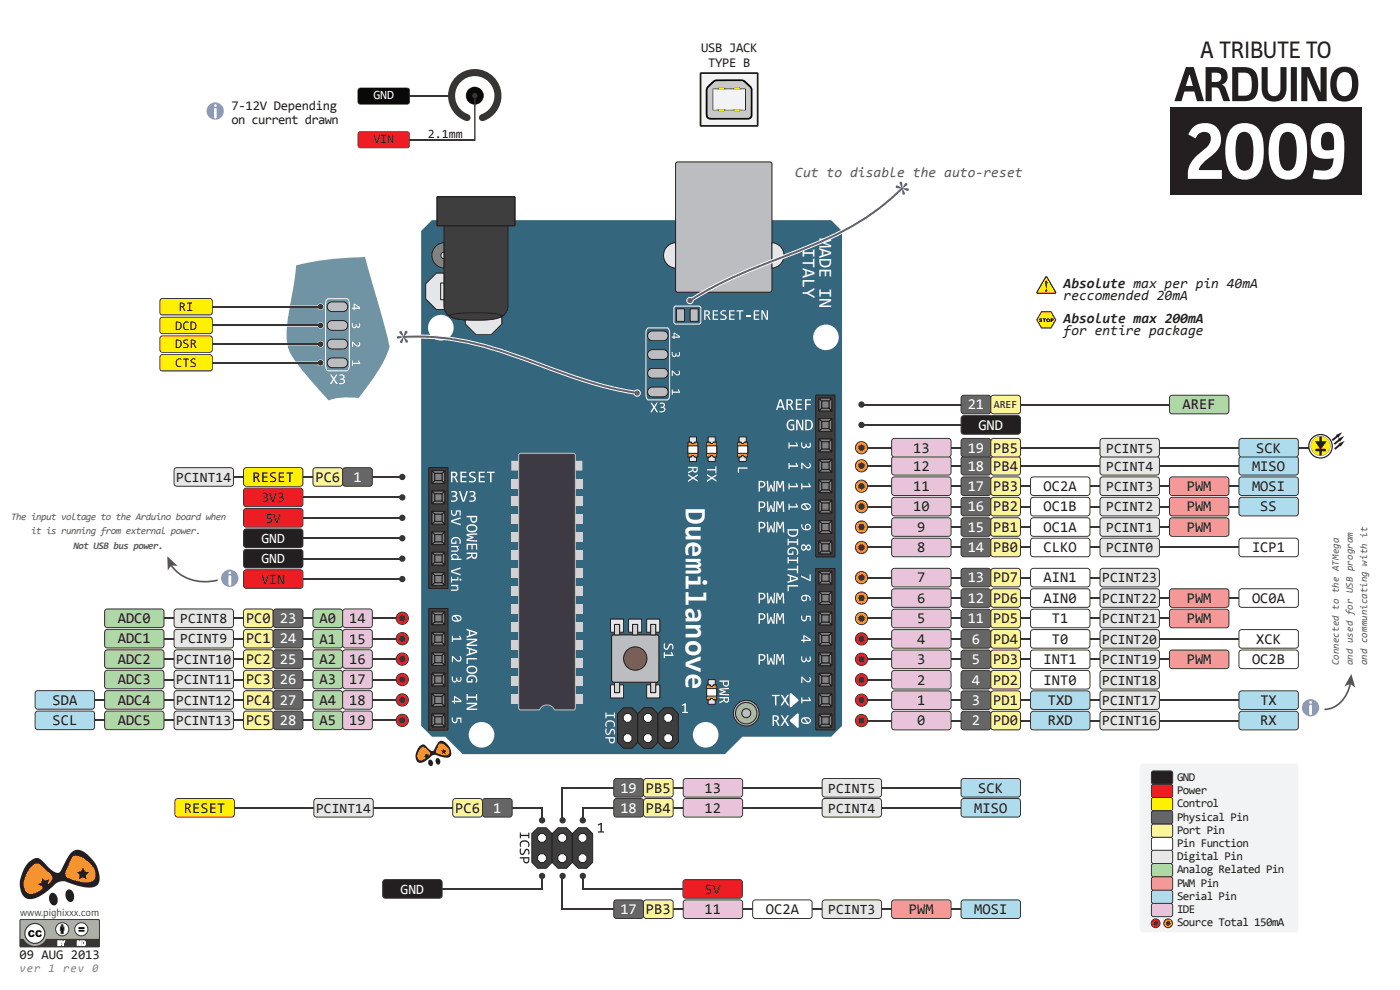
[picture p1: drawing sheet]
<svg xmlns="http://www.w3.org/2000/svg" width="297mm" height="210mm" viewBox="0 0 297 210" stroke-linecap="round" stroke-linejoin="round" font-family="sans-serif">
<defs><g id="words">
<text font-size="10.9" fill="#231f20" x="249" y="21.5">ARDUINO</text>
<text font-size="6.3" fill="#fff" x="145.5" y="107.8" transform="rotate(90 145.5 107.8)">Duemilanove</text>
<text font-size="5.3" fill="#231f20" x="254.6" y="12.3">A TRIBUTE TO</text>
<g font-size="3.9" fill="#fff">
<text x="170.3" y="52.5" transform="rotate(90 170.3 52.5)">ITALY</text>
<text x="173.9" y="50.4" transform="rotate(90 173.9 50.4)">MADE IN</text>
</g>
<g font-size="3.2" fill="#fff">
<text x="205.3" y="86.8">21</text>
<text x="205.3" y="96">19</text>
<text x="207.5" y="91.2">GND</text>
<text x="205.3" y="99.8">18</text>
<text x="75" y="102.2">1</text>
<text x="205.3" y="104.2">17</text>
<text x="205.3" y="108.5">16</text>
<text x="205.3" y="112.8">15</text>
<text x="205.3" y="117.2">14</text>
<text x="205.3" y="123.6">13</text>
<text x="205.3" y="127.9">12</text>
<text x="59.4" y="136.5">24</text>
<text x="59.4" y="132.2">23</text>
<text x="205.3" y="132.2">11</text>
<text x="206.2" y="136.5">6</text>
<text x="59.4" y="140.8">25</text>
<text x="206.2" y="140.9">5</text>
<text x="59.4" y="149.5">27</text>
<text x="59.4" y="145.2">26</text>
<text x="206.2" y="149.5">3</text>
<text x="206.2" y="145.2">4</text>
<text x="59.4" y="153.8">28</text>
<text x="206.2" y="153.9">2</text>
<text x="104.6" y="172.4">1</text>
<text x="131.6" y="172.4">18</text>
<text x="131.6" y="168.1">19</text>
<text x="131.6" y="193.9">17</text>
</g>
<g font-size="3.2" fill="#231f20">
<text x="250.9" y="86.8">AREF</text>
<text x="193.7" y="96">13</text>
<text x="210.7" y="96">PB5</text>
<text x="266.5" y="96">SCK</text>
<text x="193.7" y="99.8">12</text>
<text x="210.7" y="99.8">PB4</text>
<text x="265.6" y="99.8">MISO</text>
<text x="53.6" y="102.2">RESET</text>
<text x="66.9" y="102.2">PC6</text>
<text x="193.7" y="104.2">11</text>
<text x="210.7" y="104.2">PB3</text>
<text x="221.4" y="104.2">OC2A</text>
<text x="251.8" y="104.2">PWM</text>
<text x="265.6" y="104.2">MOSI</text>
<text x="193.7" y="108.5">10</text>
<text x="194.6" y="112.8">9</text>
<text x="210.7" y="108.5">PB2</text>
<text x="210.7" y="112.8">PB1</text>
<text x="221.4" y="108.5">OC1B</text>
<text x="221.4" y="112.8">OC1A</text>
<text x="251.8" y="108.5">PWM</text>
<text x="251.8" y="112.8">PWM</text>
<text x="267.4" y="108.5">SS</text>
<text x="194.6" y="117.2">8</text>
<text x="210.7" y="117.2">PB0</text>
<text x="221.4" y="117.2">CLKO</text>
<text x="265.6" y="117.2">ICP1</text>
<text x="194.6" y="123.6">7</text>
<text x="210.7" y="123.6">PD7</text>
<text x="221.4" y="123.6">AIN1</text>
<text x="194.6" y="127.9">6</text>
<text x="210.7" y="127.9">PD6</text>
<text x="221.4" y="127.9">AIN0</text>
<text x="251.8" y="127.9">PWM</text>
<text x="265.6" y="127.9">OC0A</text>
<text x="25" y="136.5">ADC1</text>
<text x="25" y="132.2">ADC0</text>
<text x="52.2" y="136.5">PC1</text>
<text x="52.2" y="132.2">PC0</text>
<text x="67.8" y="136.5">A1</text>
<text x="67.8" y="132.2">A0</text>
<text x="74.1" y="136.5">15</text>
<text x="74.1" y="132.2">14</text>
<text x="194.6" y="132.2">5</text>
<text x="194.6" y="136.5">4</text>
<text x="210.7" y="136.5">PD4</text>
<text x="210.7" y="132.2">PD5</text>
<text x="223.2" y="132.2">T1</text>
<text x="223.2" y="136.5">T0</text>
<text x="251.8" y="132.2">PWM</text>
<text x="266.5" y="136.5">XCK</text>
<text x="25" y="140.8">ADC2</text>
<text x="52.2" y="140.8">PC2</text>
<text x="67.8" y="140.8">A2</text>
<text x="74.1" y="140.8">16</text>
<text x="194.6" y="140.9">3</text>
<text x="210.7" y="140.9">PD3</text>
<text x="221.4" y="140.9">INT1</text>
<text x="251.8" y="140.9">PWM</text>
<text x="265.6" y="140.9">OC2B</text>
<text x="11.1" y="149.5">SDA</text>
<text x="25" y="149.5">ADC4</text>
<text x="25" y="145.2">ADC3</text>
<text x="52.2" y="149.5">PC4</text>
<text x="52.2" y="145.2">PC3</text>
<text x="67.8" y="149.5">A4</text>
<text x="67.8" y="145.2">A3</text>
<text x="74.1" y="149.5">18</text>
<text x="74.1" y="145.2">17</text>
<text x="194.6" y="149.5">1</text>
<text x="194.6" y="145.2">2</text>
<text x="210.7" y="149.5">PD1</text>
<text x="210.7" y="145.2">PD2</text>
<text x="221.4" y="145.2">INT0</text>
<text x="222.3" y="149.5">TXD</text>
<text x="267.4" y="149.5">TX</text>
<text x="11.1" y="153.8">SCL</text>
<text x="25" y="153.8">ADC5</text>
<text x="52.2" y="153.8">PC5</text>
<text x="67.8" y="153.8">A5</text>
<text x="74.1" y="153.8">19</text>
<text x="194.6" y="153.9">0</text>
<text x="210.7" y="153.9">PD0</text>
<text x="222.3" y="153.9">RXD</text>
<text x="267.4" y="153.9">RX</text>
<text x="39" y="172.4">RESET</text>
<text x="96.6" y="172.4">PC6</text>
<text x="137" y="172.4">PB4</text>
<text x="137" y="168.1">PB5</text>
<text x="149.5" y="172.4">12</text>
<text x="149.5" y="168.1">13</text>
<text x="206.7" y="172.4">MISO</text>
<text x="207.5" y="168.1">SCK</text>
<text x="137" y="193.9">PB3</text>
<text x="149.5" y="193.9">11</text>
<text x="162.5" y="193.9">OC2A</text>
<text x="192.8" y="193.9">PWM</text>
<text x="206.7" y="193.9">MOSI</text>
</g>
<text font-size="3" fill="#57585a" x="168.7" y="37.6">Cut to disable the auto-reset</text>
<g font-size="3" fill="#231f20">
<text x="225.6" y="61.2">Absolute max per pin 40mA</text>
<text x="225.6" y="63.6">reccomended 20mA</text>
<text x="225.6" y="68.6">Absolute max 200mA</text>
<text x="225.6" y="71">for entire package</text>
<text x="234.7" y="96">PCINT5</text>
<text x="234.7" y="99.8">PCINT4</text>
<text x="37.4" y="102.2">PCINT14</text>
<text x="55.5" y="106.5">3V3</text>
<text x="234.7" y="104.2">PCINT3</text>
<text x="56.3" y="110.9">5V</text>
<text x="234.7" y="108.5">PCINT2</text>
<text x="234.7" y="112.8">PCINT1</text>
<text x="234.7" y="117.2">PCINT0</text>
<text x="55.5" y="123.9">VIN</text>
<text x="233.8" y="123.6">PCINT23</text>
<text x="233.8" y="127.9">PCINT22</text>
<text x="38.2" y="136.5">PCINT9</text>
<text x="38.2" y="132.2">PCINT8</text>
<text x="233.8" y="132.2">PCINT21</text>
<text x="233.8" y="136.5">PCINT20</text>
<text x="37.4" y="140.8">PCINT10</text>
<text x="233.8" y="140.9">PCINT19</text>
<text x="37.4" y="149.5">PCINT12</text>
<text x="37.4" y="145.2">PCINT11</text>
<text x="233.8" y="149.5">PCINT17</text>
<text x="233.8" y="145.2">PCINT18</text>
<text x="37.4" y="153.8">PCINT13</text>
<text x="233.8" y="153.9">PCINT16</text>
<text x="67.1" y="172.4">PCINT14</text>
<text x="175.7" y="172.4">PCINT4</text>
<text x="175.7" y="168.1">PCINT5</text>
<text x="149.5" y="189.6">5V</text>
<text x="175.7" y="193.9">PCINT3</text>
</g>
<g font-size="3" fill="#fff">
<text x="55.5" y="119.5">GND</text>
<text x="55.5" y="115.2">GND</text>
<text x="85" y="189.6">GND</text>
</g>
<g font-size="2.8" fill="#231f20">
<text x="148.7" y="11.1">USB JACK</text>
<text x="150.2" y="14.1">TYPE B</text>
<text x="49.1" y="23.3">7-12V Depending</text>
<text x="49.1" y="26.3">on current drawn</text>
<text x="37.9" y="66">RI</text>
<text x="37.2" y="69.9">DCD</text>
<text x="37.2" y="73.9">DSR</text>
<text x="37.2" y="77.9">CTS</text>
<text x="4.1" y="203.4">09 AUG 2013</text>
</g>
<text font-size="2.7" fill="#fff" x="79.2" y="21.1">GND</text>
<g font-size="2.7" fill="#231f20">
<text x="90.8" y="29.3">2.1mm</text>
<text x="79.2" y="30.3">VIN</text>
</g>
<g font-size="2.5" fill="#231f20">
<text x="249.7" y="165.6">GND</text>
<text x="249.7" y="168.4">Power</text>
<text x="249.7" y="171.2">Control</text>
<text x="249.7" y="174.1">Physical Pin</text>
<text x="249.7" y="176.9">Port Pin</text>
<text x="249.7" y="179.7">Pin Function</text>
<text x="249.7" y="182.4">Digital Pin</text>
<text x="249.7" y="185.2">Analog Related Pin</text>
<text x="249.7" y="188.1">PWM Pin</text>
<text x="249.7" y="190.9">Serial Pin</text>
<text x="249.7" y="193.7">IDE</text>
<text x="249.7" y="196.5">Source Total 150mA</text>
</g>
<g font-size="2.5" fill="#808285">
<text x="4.1" y="206.1">ver</text>
<text x="10.3" y="206.1">1 rev 0</text>
</g>
<text font-size="2.3" fill="#231f20" x="210.8" y="86.6">AREF</text>
<text font-size="2.3" fill="#57585a" x="4.3" y="194.4">www.pighixxx.com</text>
<g font-size="2.1" fill="#57585a">
<text x="2.4" y="110.4">The input voltage to the Arduino board when</text>
<text x="6.6" y="113.4">it is running from external power.</text>
<text x="15.6" y="116.4">Not USB bus power.</text>
<text x="284" y="141.1" transform="rotate(-90 284 141.1)">Connected to the ATMega</text>
<text x="287" y="141.1" transform="rotate(-90 287 141.1)">and used for USB program</text>
<text x="290" y="141.1" transform="rotate(-90 290 141.1)">and communicating with it</text>
</g>
<g font-size="1.5" fill="#fff">
<text x="12.2" y="200.6">BY</text>
<text x="16.3" y="200.6">ND</text>
</g>
</g></defs>
<path d="M6 183l.4-.4a1.64 1.64 0 0 1 2.7 .1l1.4 1.5a2.49 2.49 0 0 0 2 .9 4.9 4.9 0 0 0 1.3-2.2l.4-.7a2.44 2.44 0 0 1 3.1-1.8 7 7 0 0 1 3.8 6.5 1.88 1.88 0 0 1-2.1 1.4 19.3 19.3 0 0 1-5.5-1.4 2.82 2.82 0 0 0-2.4 1.2 8.9 8.9 0 0 1-4.6 2.6 2.12 2.12 0 0 1-2.2-2.1 7.2 7.2 0 0 1 1.7-5.6z" fill-rule="evenodd" fill="#231f20"/>
<g fill="#f7931d">
<path d="M6.5 183.9l.6-.5 .7-.3a9.2 9.2 0 0 1 3.3 2.8 1.52 1.52 0 0 1-.9 1.7l-1.9 1.4a1.92 1.92 0 0 1-3.1-.4 4.9 4.9 0 0 1 1.3-4.7z" fill-rule="evenodd"/>
<path d="M15.4 181.8l.1-.2a3.7 3.7 0 0 1 3.6 1.6 2.66 2.66 0 0 1 .7 3.6 4.7 4.7 0 0 1-3.9 0 3.5 3.5 0 0 1-2-1 2.14 2.14 0 0 1 .5-1.9z" fill-rule="evenodd"/>
</g>
<path d="M10.8 189.7l.3-.1a1.32 1.32 0 0 1 .9 1 1.32 1.32 0 0 1-.4 1.3 1.37 1.37 0 0 1-.8-2.2z" fill-rule="evenodd" fill="#231f20"/>
<path d="M10.8 189.7l.3-.1a1.32 1.32 0 0 1 .9 1 1.32 1.32 0 0 1-.4 1.3 1.37 1.37 0 0 1-.8-2.2z" fill="none" stroke="#231f20" stroke-width=".35"/>
<path d="M14.3 189l.3-.2a1.33 1.33 0 0 1 .9 1 1.33 1.33 0 0 1-.5 1.4 1.37 1.37 0 0 1-.7-2.2z" fill-rule="evenodd" fill="#231f20"/>
<path d="M14.3 189l.3-.2a1.33 1.33 0 0 1 .9 1 1.33 1.33 0 0 1-.5 1.4 1.37 1.37 0 0 1-.7-2.2z" fill="none" stroke="#231f20" stroke-width=".35"/>
<g fill="#231f20">
<path d="M8.9 186.2l.7 .6 .8-.2-.3 .8 .5 .8-.9-.1-.5 .7-.3-.8-.8-.3 .7-.5z" fill-rule="evenodd"/>
<path d="M16.3 185l.9-.1 .4-.9 .4 .9 .9 .1-.7 .6 .2 .9-.8-.4-.8 .4 .1-.9z" fill-rule="evenodd"/>
</g>
<path d="M4.3 195.1h16.6l.2 .1v5.5l-.2 .2h-16.5l-.2-.2z" fill="#aab2ab"/>
<path d="M4.3 195.1h16.6l.2 .1v5.5l-.2 .2h-16.5l-.2-.2z" fill="none" stroke="#373434" stroke-width=".21"/>
<path d="M4.2 199.2h16.8l.1 1.6-16.8 .1z" fill="#373434"/>
<circle cx="7.4" cy="198" r="2.64" fill="#aab2ab"/>
<circle cx="7.4" cy="198" r="2.11" fill="#fff"/>
<circle cx="7.4" cy="198" r="2.11" fill="none" stroke="#373434" stroke-width=".25"/>
<circle cx="13.2" cy="197.1" r="1.4" fill="#fff"/>
<circle cx="13.2" cy="197.1" r="1.4" fill="none" stroke="#373434" stroke-width=".21"/>
<circle cx="17.2" cy="197.1" r="1.4" fill="#fff"/>
<circle cx="17.2" cy="197.1" r="1.4" fill="none" stroke="#373434" stroke-width=".21"/>
<g fill="#050504">
<path d="M6.2 197.5a.72 .72 0 0 1 1.1 .2l-.3 .1a.27 .27 0 0 0-.3-.2 .27 .27 0 0 0-.3 .3l.2 .5h.2l.2-.2 .4 .1a.73 .73 0 0 1-1.1 .4 .73 .73 0 0 1-.1-1.2z"/>
<path d="M7.7 197.5a.72 .72 0 0 1 1.2 .2l-.4 .1a.27 .27 0 0 0-.3-.2 .27 .27 0 0 0-.2 .3l.1 .5h.2l.2-.2 .4 .1a.73 .73 0 0 1-1.1 .4 .73 .73 0 0 1-.1-1.2z"/>
<path d="M12.8 196.6h.8l-.2 1.4h-.4z"/>
</g>
<path d="M12.8 196.6h.8l-.2 1.4h-.4z" fill="none" stroke="#373434" stroke-width=".21"/>
<circle cx="13.2" cy="196.3" r=".2" fill="#050504"/>
<circle cx="13.2" cy="196.3" r=".2" fill="none" stroke="#373434" stroke-width=".21"/>
<path d="M16.7 197.2h1.2v.4h-1.2zM16.7 196.7h1.2v.3h-1.2z" fill="#050504"/>
<path d="M12.3 199.6l.6 .1-.1 .3 .2 .3-.2 .2-.5 .1zM12.5 199.7l.2 .1v.1l-.2 .1zM13 199.6h.2l.2 .4 .2-.4h.2l-.3 .6v.4h-.2v-.4zM16.4 199.6h.3l.3 .7v-.7h.2v1h-.3l-.3-.8v.8h-.2zM17.4 199.6h.6a.57 .57 0 0 1-.3 1h-.3zM17.5 199.7a.35 .35 0 0 1 .5 .4 .35 .35 0 0 1-.5 .3zM12.5 200.1l.2 .1 .1 .2h-.3z" fill="none" stroke="#fff" stroke-width=".21"/>
<path d="M62.8 56.3a69.2 69.2 0 0 1 14.6-1.8l3.9 13.6 1.4 5.5a35.2 35.2 0 0 1-6.6 10.8 13.3 13.3 0 0 0-6.4 .6l-1.6-1.9a41.7 41.7 0 0 1-6.9-9 16.4 16.4 0 0 1 0-7.6l1.3-7.4z" fill="#34677e"/>
<path d="M69.6 68.4l.8-.4h2.3a1.04 1.04 0 0 1 1.1 1 1.04 1.04 0 0 1-1.1 1.1h-2.3a1.04 1.04 0 0 1-.9-.6 1.04 1.04 0 0 1 .1-1.1z" fill="#bcbdc0"/>
<path d="M69.6 68.4l.8-.4h2.3a1.04 1.04 0 0 1 1.1 1 1.04 1.04 0 0 1-1.1 1.1h-2.3a1.04 1.04 0 0 1-.9-.6 1.04 1.04 0 0 1 .1-1.1z" fill="none" stroke="#231f20" stroke-width=".21"/>
<path d="M69.6 72.4l.8-.4h2.3a1.04 1.04 0 0 1 1.1 1 1.04 1.04 0 0 1-1.1 1h-2.3a1.04 1.04 0 0 1-.9-.5 1.04 1.04 0 0 1 .1-1.1z" fill="#bcbdc0"/>
<path d="M69.6 72.4l.8-.4h2.3a1.04 1.04 0 0 1 1.1 1 1.04 1.04 0 0 1-1.1 1h-2.3a1.04 1.04 0 0 1-.9-.5 1.04 1.04 0 0 1 .1-1.1z" fill="none" stroke="#231f20" stroke-width=".21"/>
<path d="M69.6 76.3l.8-.4h2.3a1.04 1.04 0 0 1 1.1 1.1 1.04 1.04 0 0 1-1.1 1h-2.3a1.04 1.04 0 0 1-.9-.6 1.04 1.04 0 0 1 .1-1.1z" fill="#bcbdc0"/>
<path d="M69.6 76.3l.8-.4h2.3a1.04 1.04 0 0 1 1.1 1.1 1.04 1.04 0 0 1-1.1 1h-2.3a1.04 1.04 0 0 1-.9-.6 1.04 1.04 0 0 1 .1-1.1z" fill="none" stroke="#231f20" stroke-width=".21"/>
<path d="M69.4 63.5l4.2-.1a.98 .98 0 0 1 .5 1.1v13a.99 .99 0 0 1-.5 1.2h-4a.99 .99 0 0 1-.5-1.2v-13z" fill="none" stroke="#fff" stroke-width=".21"/>
<g fill="#fff">
<path d="M70 79.4h.4l.4 .8 .5-.8h.3l-.6 1 .7 1.1h-.4l-.5-.8-.5 .8h-.3l.6-1.1z"/>
<path d="M72 79.5a.81 .81 0 0 1 1.1 .4l-.3 .5 .2 .1a.65 .65 0 0 1 0 .8 .65 .65 0 0 1-.8 .2h-.3v-.3l.4 .1a.41 .41 0 0 0 .6-.3 .41 .41 0 0 0-.5-.5h-.2v-.2h.4a.37 .37 0 0 0 .2-.5 .37 .37 0 0 0-.6-.1h-.2z"/>
<path d="M74.7 68.5h.2l-.1 .3a.38 .38 0 0 0 .4 .6 .38 .38 0 0 0 .3-.6h.1l.1 .4a.34 .34 0 0 0 .5 0 .34 .34 0 0 0 0-.5l.1-.1a.51 .51 0 0 1 0 .7 .51 .51 0 0 1-.7 0 .51 .51 0 0 1-.7 .3 .51 .51 0 0 1-.3-.7z"/>
<path d="M74.7 72.5h.2l.4 .4a.45 .45 0 0 0 .5 .4 .45 .45 0 0 0 .4-.4l-.2-.3 .2-.1a.6 .6 0 0 1 0 .9 .6 .6 0 0 1-.9-.2l-.4-.4v.8h-.2z"/>
<path d="M74.7 76.5h.2v.4h1.2l-.2-.4 .2-.1 .3 .8h-1.5v.4h-.2z"/>
<path d="M75.2 64.7v.6h1zM75 64.4l1.4 .8v.3h-1.2v.3h-.2v-.3h-.3v-.2h.3z"/>
</g>
<path d="M35.6 64.9h31.8l.2-.3 .4-.1 .4 .2 .2 .4-.2 .4-.4 .2-.4-.2-.2-.3h-31.8z" fill="#373434"/>
<path d="M35.6 64.9h31.8l.2-.3 .4-.1 .4 .2 .2 .4-.2 .4-.4 .2-.4-.2-.2-.3h-31.8z" fill="none" stroke="#fff" stroke-width=".21"/>
<path d="M35.6 65.1h32.2" fill="none" stroke="#373434" stroke-width=".29"/>
<circle cx="68" cy="65.1" r=".59" fill="#373434"/>
<path d="M34 63.6l.4-.3h10.1l.3 .1 .2 .5v2.4v.2l-.5 .3h-10.1l-.4-.3-.1-.2z" fill="#fff101"/>
<path d="M34 63.6l.4-.3h10.1l.3 .1 .2 .5v2.4v.2l-.5 .3h-10.1l-.4-.3-.1-.2z" fill="none" stroke="#373434" stroke-width=".21"/>
<path d="M35.6 68.9h31.8l.2-.3 .4-.2 .4 .2 .2 .4-.2 .4-.4 .2-.4-.1-.2-.3h-31.8z" fill="#373434"/>
<path d="M35.6 68.9h31.8l.2-.3 .4-.2 .4 .2 .2 .4-.2 .4-.4 .2-.4-.1-.2-.3h-31.8z" fill="none" stroke="#fff" stroke-width=".21"/>
<path d="M35.6 69h32.2" fill="none" stroke="#373434" stroke-width=".29"/>
<circle cx="68" cy="69" r=".59" fill="#373434"/>
<path d="M34 67.6l.4-.3h10.1l.3 .1 .2 .4v2.4v.3l-.5 .3h-10.1l-.4-.3-.1-.3z" fill="#fff101"/>
<path d="M34 67.6l.4-.3h10.1l.3 .1 .2 .4v2.4v.3l-.5 .3h-10.1l-.4-.3-.1-.3z" fill="none" stroke="#373434" stroke-width=".21"/>
<path d="M35.6 72.8h31.8l.2-.3 .4-.1 .4 .2 .2 .4-.2 .4-.4 .2-.4-.1-.2-.4h-31.8z" fill="#373434"/>
<path d="M35.6 72.8h31.8l.2-.3 .4-.1 .4 .2 .2 .4-.2 .4-.4 .2-.4-.1-.2-.4h-31.8z" fill="none" stroke="#fff" stroke-width=".21"/>
<path d="M35.6 73h32.2" fill="none" stroke="#373434" stroke-width=".29"/>
<circle cx="68" cy="73" r=".59" fill="#373434"/>
<path d="M34 71.5l.4-.2h10.1h.3l.2 .5v2.4v.3l-.5 .2h-10.1l-.4-.2-.1-.3z" fill="#fff101"/>
<path d="M34 71.5l.4-.2h10.1h.3l.2 .5v2.4v.3l-.5 .2h-10.1l-.4-.2-.1-.3z" fill="none" stroke="#373434" stroke-width=".21"/>
<path d="M35.6 76.8h31.8l.2-.3 .4-.1 .4 .1 .2 .5-.2 .4-.4 .1-.4-.1-.2-.3h-31.8z" fill="#373434"/>
<path d="M35.6 76.8h31.8l.2-.3 .4-.1 .4 .1 .2 .5-.2 .4-.4 .1-.4-.1-.2-.3h-31.8z" fill="none" stroke="#fff" stroke-width=".21"/>
<path d="M35.6 77h32.2" fill="none" stroke="#373434" stroke-width=".29"/>
<circle cx="68" cy="77" r=".59" fill="#373434"/>
<path d="M34 75.5l.4-.3h10.1l.3 .1 .2 .4v2.5v.2l-.5 .3h-10.1l-.4-.3-.1-.2z" fill="#fff101"/>
<path d="M34 75.5l.4-.3h10.1l.3 .1 .2 .4v2.5v.2l-.5 .3h-10.1l-.4-.3-.1-.2z" fill="none" stroke="#373434" stroke-width=".21"/>
<path d="M69.6 64.5l.8-.5h2.3a1.04 1.04 0 0 1 1.1 1.1 1.04 1.04 0 0 1-1.1 1h-2.3a1.04 1.04 0 0 1-.9-.6 1.04 1.04 0 0 1 .1-1z" fill="#bcbdc0"/>
<path d="M69.6 64.5l.8-.5h2.3a1.04 1.04 0 0 1 1.1 1.1 1.04 1.04 0 0 1-1.1 1h-2.3a1.04 1.04 0 0 1-.9-.6 1.04 1.04 0 0 1 .1-1z" fill="none" stroke="#231f20" stroke-width=".21"/>
<path d="M172.5 71.6a2.72 2.72 0 0 1 5.4 0 2.72 2.72 0 0 1-5.4 0zM147 155.9a2.72 2.72 0 0 1 5.4 0 2.72 2.72 0 0 1-5.4 0zM99.4 155.9a2.75 2.75 0 0 1 5.5 0 2.75 2.75 0 0 1-5.5 0zM90.8 69.5a2.72 2.72 0 0 1 5.4 0 2.72 2.72 0 0 1-5.4 0zM89.3 49v105l2.3 2.3h2.8l3.7 3.7h55.7l3.7-3.7h18.8l2.3-2.3v-105l-2.3-2.3h-84.7z" fill="#34677e"/>
<circle cx="158.3" cy="151.3" r="2.72" fill="#bcbdc0"/>
<circle cx="158.3" cy="151.3" r="2.72" fill="none" stroke="#231f20" stroke-width=".21"/>
<circle cx="158.3" cy="151.3" r="2.28" fill="#b0b899"/>
<circle cx="158.3" cy="151.3" r="2.28" fill="none" stroke="#231f20" stroke-width=".21"/>
<circle cx="158.3" cy="151.3" r=".95" fill="#bcbdc0"/>
<circle cx="158.3" cy="151.3" r=".95" fill="none" stroke="#231f20" stroke-width=".21"/>
<g fill="#fff">
<path d="M95.9 134.9h.2v.5h1.5l-.3-.5 .3-.1 .3 .9h-1.8v.5h-.2z"/>
<path d="M95.9 139.1h.2l.5 .6a.52 .52 0 0 0 .6 .4 .52 .52 0 0 0 .5-.5l-.2-.3 .1-.1a.7 .7 0 0 1 .1 1.1 .7 .7 0 0 1-1.1-.3l-.5-.5v1h-.2z"/>
<path d="M95.9 143.5h.2v.3a.41 .41 0 0 0 .2 .7 .41 .41 0 0 0 .5-.5v-.2h.2v.4a.36 .36 0 0 0 .6 .1 .36 .36 0 0 0 .1-.5l-.1-.2h.2a.81 .81 0 0 1-.4 1.1l-.5-.4-.1 .3a.65 .65 0 0 1-.8 0 .65 .65 0 0 1-.2-.8z"/>
<path d="M95.9 152.2h.2v.5a.4 .4 0 0 0 .4 .4 .4 .4 0 0 0 .3-.5v-.4h1.1v1.1h-.3v-.8h-.5a.69 .69 0 0 1-.8 .9 .69 .69 0 0 1-.5-1.1z"/>
<path d="M95.7 108.2h.3l-.1 .6a.4 .4 0 0 0 .5 .4 .4 .4 0 0 0 .3-.5v-.4h1v1.1h-.2v-.9h-.6a.69 .69 0 0 1-.7 .9 .69 .69 0 0 1-.5-1z"/>
<path d="M95.7 110.4l2-.7v.3l-1.7 .6 1.7 .5v.3l-2-.6z"/>
<path d="M95.9 114.1a1.07 1.07 0 0 1 1.4-.1 1.07 1.07 0 0 1 .4 1.4h-.3a.78 .78 0 0 0-.5-1.2 .78 .78 0 0 0-.9 .9h.6v-.4h.2v.7h-1l-.1-.8z"/>
<path d="M95.7 115.8h1.6v.2h-.3l.2 .2a.51 .51 0 0 1 0 .6 .51 .51 0 0 1-.5 .2h-1v-.2h1a.36 .36 0 0 0 .3-.4 .36 .36 0 0 0-.3-.3h-1z"/>
<path d="M95.7 121l2-.7v.4l-1.8 .5 1.8 .6v.3l-2-.7z"/>
<path d="M95.7 124.1h1.5v.2h-.2l.2 .2a.51 .51 0 0 1 0 .6 .51 .51 0 0 1-.5 .2h-1v-.2h1a.36 .36 0 0 0 .3-.4 .36 .36 0 0 0-.3-.4h-1z"/>
<path d="M95.7 104.2a.9 .9 0 0 1 1.3 .5l-.4 .5 .2 .1a.67 .67 0 0 1 .2 .9 .67 .67 0 0 1-.9 .3l-.4-.1v-.2h.3a.46 .46 0 0 0 .8-.3 .46 .46 0 0 0-.6-.5h-.2v-.3h.3a.41 .41 0 0 0 .3-.5 .41 .41 0 0 0-.6-.2l-.3 .1z"/>
<path d="M97.3 104.2h.4l.6 1.9 .6-1.9h.4l-.8 2.2h-.4z"/>
<path d="M99.6 104.2a.9 .9 0 0 1 1.3 .5l-.4 .5 .2 .1a.67 .67 0 0 1 .2 .9 .67 .67 0 0 1-.9 .3l-.4-.1v-.2h.3a.46 .46 0 0 0 .7-.3 .46 .46 0 0 0-.5-.5h-.3v-.3h.4a.41 .41 0 0 0 .3-.5 .41 .41 0 0 0-.6-.2l-.3 .1z"/>
<path d="M99 113.3l2.2-.2v.3l-1.9 .1 1.2 .4v.2l-1.2 .4 1.9 .1v.3l-2.2-.2v-.4l1-.3-1-.3z"/>
<path d="M99 115.3h2.2v1.3h-.2v-1h-.7v1h-.3v-1h-.8v1h-.2z"/>
<path d="M99 135.5h2.2v.4l-1.8 .8h1.8v.3h-2.2v-.4l1.8-.8h-1.8z"/>
<path d="M99 139.6h2.2v.3h-2v1h-.2z"/>
<path d="M99.2 143.4a1.19 1.19 0 0 1 1.6-.1 1.19 1.19 0 0 1 .4 1.5h-.4a.87 .87 0 0 0-.5-1.4 .87 .87 0 0 0-1 1.1h.7v-.5h.2v.8h-1.1l-.1-.9z"/>
<path d="M99 147.2h.2v.5h1.8v-.5h.2v1.4h-.2v-.6h-1.8v.6h-.2z"/>
<path d="M99 149.1h2.2v.4l-1.8 .8h1.8v.3h-2.2v-.4l1.8-.8h-1.8z"/>
<path d="M167.7 147.1l1.6 1.4-1.6 1.4z"/>
<path d="M96.7 130.7l.6 .9 .3-.2a.6 .6 0 0 0-.2-.7 .6 .6 0 0 0-.7 0zM96.2 130.9a.6 .6 0 0 0 .2 .7 .6 .6 0 0 0 .7 0l-.7-.9zM96 130.7a1.2 1.2 0 0 1 1.9 .5 1.1 1.1 0 0 1-1 .7 1.1 1.1 0 0 1-1.1-.8z"/>
<path d="M96.5 147.9v.8h1.1zM96.3 147.7h.2l1.4 .8v.4h-1.4v.4h-.2v-.4h-.4v-.2h.4z"/>
<path d="M95.9 117.9v.3l.4 .3h.7a.6 .6 0 0 0-.3-.8 .6 .6 0 0 0-.8 .2zM95.8 117.7a.86 .86 0 0 1 1.1-.2 .86 .86 0 0 1 .3 1h.7v.3h-2.2v-.3h.3l-.3-.4z"/>
<path d="M97.5 123a.21 .21 0 0 1 .4 0 .21 .21 0 0 1-.4 0zM95.7 122.3h.2v.6h1.1v-.5h.2v.7h-1.3v.5h-.2z"/>
<path d="M100.1 109.7a.52 .52 0 0 0 .1 .8 .52 .52 0 0 0 .7-.2l.1-.6zM99 109.4h2.2v.7a.73 .73 0 0 1-.7 .8 .73 .73 0 0 1-.7-.9v-.3h-.8z"/>
<path d="M99.4 111.7a.6 .6 0 0 0 0 .8 .6 .6 0 0 0 .7 .1 .62 .62 0 0 0 .9-.5 .62 .62 0 0 0-.9-.6zM99.1 111.5a1.31 1.31 0 0 1 2.2 .6 1.26 1.26 0 0 1-2.2 .4l-.1-.5z"/>
<path d="M100.2 117.5a.46 .46 0 0 0 .1 .6 .46 .46 0 0 0 .6 0l.1-.6zM99 117.2h2.2v.6a.6 .6 0 0 1-.4 .7 .6 .6 0 0 1-.7-.4l-1.1 .6v-.3l.8-.4 .2-.3v-.2h-1z"/>
<path d="M99.7 133.9v.8l1.3-.4zM99 133.4l2.2 .7v.4l-2.2 .8v-.4l.5-.1v-1l-.5-.1z"/>
<path d="M99.7 137.8v.8l1.3-.4zM99 137.2l2.2 .8v.4l-2.2 .7v-.3l.5-.1v-1l-.5-.1z"/>
<path d="M99.4 141.7a.6 .6 0 0 0 0 .8 .6 .6 0 0 0 .7 .1 .62 .62 0 0 0 .9-.5 .62 .62 0 0 0-.9-.6zM99.1 141.5a1.31 1.31 0 0 1 2.2 .6 1.26 1.26 0 0 1-2.2 .5l-.1-.5z"/>
</g>
<path d="M167.7 147.1l1.6 1.4-1.6 1.4z" fill="none" stroke="#fff" stroke-width=".35"/>
<path d="M167.7 152.9l1.6-1.4v2.7z" fill="#fff"/>
<path d="M167.7 152.9l1.6-1.4v2.7z" fill="none" stroke="#fff" stroke-width=".35"/>
<g fill="#fff">
<path d="M170 147.9h.2v.5h1.5l-.3-.4 .3-.1 .3 .8h-1.8v.5h-.2z"/>
<path d="M170 143.5h.2l.5 .5a.52 .52 0 0 0 .6 .5 .52 .52 0 0 0 .5-.5l-.2-.3 .2-.2a.7 .7 0 0 1 0 1.1 .7 .7 0 0 1-1.1-.2l-.5-.5v1h-.2z"/>
<path d="M144.6 149.5l.9-.3v1.8h.5v.2h-1.3v-.2h.5v-1.5l-.5 .3z"/>
<path d="M128.4 151.2h.3v.4h1.5v-.4h.3v1.2h-.3v-.5h-1.5v.5h-.3z"/>
<path d="M128.7 153a1.06 1.06 0 0 1 1.3-.1 1.06 1.06 0 0 1 .4 1.3h-.3a.76 .76 0 0 0-.7-1.1 .76 .76 0 0 0-.6 1.1h-.3l-.1-.4v-.4z"/>
<path d="M128.5 154.6h.2v.9l.4 .1a1.12 1.12 0 0 1 1-1l.3 .3 .1 .4-.1 .5h-.2a.48 .48 0 0 0 .1-.6 .48 .48 0 0 0-.5-.2l-.1 .1a.64 .64 0 0 1-.5 .8 .64 .64 0 0 1-.8-.4z"/>
<path d="M140.9 136.5h.2v1h.4a1.12 1.12 0 0 1 1-.9l.3 .2 .1 .5-.1 .4h-.2a.48 .48 0 0 0 .1-.5 .48 .48 0 0 0-.6-.3l-.1 .1a.64 .64 0 0 1-.4 .8 .64 .64 0 0 1-.8-.4z"/>
<path d="M140.8 138.3h.3v.6h1.4l-.2-.5 .2-.1 .3 .9h-1.7v.4h-.3z"/>
<path d="M152.6 146.1l2.1-.2v.3l-1.8 .1 1.1 .3v.2l-1.1 .4 1.8 .1v.2l-2.1-.1v-.4l1-.3-1-.3z"/>
<path d="M146 100.5l1 .7 1-.6v.3l-.8 .5 .8 .5v.3l-1-.6-1 .6v-.3l.8-.5-.8-.5z"/>
<path d="M150 99.5h1.8v-.6h.2v1.5h-.2v-.6h-1.8z"/>
<path d="M150 100.5l1 .7 1-.6v.3l-.8 .5 .8 .5v.3l-1-.6-1 .6v-.3l.8-.5-.8-.5z"/>
<path d="M156.5 99.1h2.1v.3h-1.8v.9h-.3z"/>
<path d="M170.8 152.4l.6 .9 .3-.2a.6 .6 0 0 0-.2-.7 .6 .6 0 0 0-.7 0zM170.3 152.6a.6 .6 0 0 0 .2 .7 .6 .6 0 0 0 .7 0l-.7-.9zM170.1 152.4a1.2 1.2 0 0 1 1.9 .5 1.1 1.1 0 0 1-1 .7 1.1 1.1 0 0 1-1.1-.8z"/>
<path d="M129.4 156.7a.47 .47 0 0 0 .2 .7 .47 .47 0 0 0 .6-.5v-.2zM128.4 156.4h2.1v.5a.66 .66 0 0 1-.7 .8 .66 .66 0 0 1-.6-.8v-.2h-.8z"/>
<path d="M153.6 144.6a.47 .47 0 0 0 .2 .7 .47 .47 0 0 0 .6-.4v-.3zM152.6 144.3h2.1v.6a.66 .66 0 0 1-.7 .8 .66 .66 0 0 1-.6-.8v-.3h-.8z"/>
<path d="M153.7 148.1l.1 .4a.33 .33 0 0 0 .4 .3 .33 .33 0 0 0 .2-.4v-.3zM152.6 147.9h2.1v.5a.54 .54 0 0 1-.5 .7 .54 .54 0 0 1-.6-.5l-1 .6v-.3l.8-.4 .1-.2v-.2h-.9z"/>
<path d="M147.1 99.3v.4a.33 .33 0 0 0 .4 .3 .33 .33 0 0 0 .3-.4v-.3zM146 99h2v.6a.54 .54 0 0 1-.4 .6 .54 .54 0 0 1-.7-.4l-.9 .6v-.3l.8-.4 .1-.3v-.1h-.9z"/>
</g>
<g fill="none" stroke="#373434" stroke-width=".33">
<path d="M182.8 95h94.9M182.8 85.8h75.2M182.8 98.8h80.8M182.8 107.5h80M182.8 116.1h80M182.8 111.8h75.2M182.8 103.1h80.8M24.7 135.5h60.4M26 139.8h59.1M27.4 131.2h57.7M182.8 139.9h73.3M182.8 126.9h80"/>
<path d="M182.8 122.5h53.7M182.8 131.2h75.2M182.8 135.5h80.8M9.6 152.8h75.5M9.6 148.5h75.5M26 144.1h59.1M182.8 148.5h82.3M182.8 144.2h12.7M182.8 152.9h82.3"/>
</g>
<path d="M88.9 158.4l.9-.5 1 .8a.84 .84 0 0 0 1.3 .4l.3-.7a1.57 1.57 0 0 1 1.5-1.2 3.1 3.1 0 0 1 1.8 2.9 1.27 1.27 0 0 1-1.8 .5l-.7-.2a1.44 1.44 0 0 0-2 .3l-1.1 .8a1.17 1.17 0 0 1-1.4 .2 1.17 1.17 0 0 1-.6-1.3 3.6 3.6 0 0 1 .8-2z" fill-rule="evenodd" fill="#231f20"/>
<g fill="#f7931d">
<path d="M89.3 158.7l.6-.3 .7 .7a.74 .74 0 0 1 .5 1.1l-1 .8a.91 .91 0 0 1-1.5-.2 2.21 2.21 0 0 1 .7-2.1z" fill-rule="evenodd"/>
<path d="M93.2 157.8v-.1a2.05 2.05 0 0 1 2.1 2 1.17 1.17 0 0 1-1.6 .4l-1.1-.4a2.28 2.28 0 0 1 .6-1.9z" fill-rule="evenodd"/>
</g>
<path d="M91.1 161.4a.46 .46 0 0 1 .6 .4 .46 .46 0 0 1-.4 .5 .73 .73 0 0 1-.2-.9z" fill-rule="evenodd" fill="#231f20"/>
<path d="M91.1 161.4a.46 .46 0 0 1 .6 .4 .46 .46 0 0 1-.4 .5 .73 .73 0 0 1-.2-.9z" fill="none" stroke="#231f20" stroke-width=".35"/>
<path d="M92.7 161.1a.46 .46 0 0 1 .5 .3 .46 .46 0 0 1-.4 .6 .73 .73 0 0 1-.1-.9z" fill-rule="evenodd" fill="#231f20"/>
<path d="M92.7 161.1a.46 .46 0 0 1 .5 .3 .46 .46 0 0 1-.4 .6 .73 .73 0 0 1-.1-.9z" fill="none" stroke="#231f20" stroke-width=".35"/>
<g fill="#231f20">
<path d="M90.2 159.8l.4 .3 .4-.1-.2 .3 .2 .4-.4-.1-.2 .4-.1-.4-.4-.2 .3-.2z" fill-rule="evenodd"/>
<path d="M93.6 159.2h.4l.2-.4 .1 .4 .4 .1-.3 .2 .1 .4-.4-.2-.3 .2 .1-.4z" fill-rule="evenodd"/>
</g>
<path d="M143 65.1l.4-.2 5.1 .1 .2 .3-.1 3.2-.3 .2h-5.1l-.2-.4z" fill="none" stroke="#fff" stroke-width=".21"/>
<g fill="#bcbdc0" stroke="#231f20" stroke-width=".21">
<path d="M143.5 65.5h1.7v2.7h-1.7z"/>
<path d="M146.4 65.5h1.7v2.7h-1.7z"/>
</g>
<path d="M137.6 70.6l.8-.4h2.3a1.04 1.04 0 0 1 1 1 1.04 1.04 0 0 1-1 1.1h-2.3a1.04 1.04 0 0 1-.9-.6 1.04 1.04 0 0 1 .1-1.1z" fill="#bcbdc0"/>
<path d="M137.6 70.6l.8-.4h2.3a1.04 1.04 0 0 1 1 1 1.04 1.04 0 0 1-1 1.1h-2.3a1.04 1.04 0 0 1-.9-.6 1.04 1.04 0 0 1 .1-1.1z" fill="none" stroke="#231f20" stroke-width=".21"/>
<path d="M137.6 74.6l.8-.4h2.3a1.04 1.04 0 0 1 1 1 1.04 1.04 0 0 1-1 1h-2.3a1.04 1.04 0 0 1-.9-.5 1.04 1.04 0 0 1 .1-1.1z" fill="#bcbdc0"/>
<path d="M137.6 74.6l.8-.4h2.3a1.04 1.04 0 0 1 1 1 1.04 1.04 0 0 1-1 1h-2.3a1.04 1.04 0 0 1-.9-.5 1.04 1.04 0 0 1 .1-1.1z" fill="none" stroke="#231f20" stroke-width=".21"/>
<path d="M137.6 78.6l.8-.5h2.3a1.04 1.04 0 0 1 1 1.1 1.04 1.04 0 0 1-1 1h-2.3a1.04 1.04 0 0 1-.9-.6 1.04 1.04 0 0 1 .1-1z" fill="#bcbdc0"/>
<path d="M137.6 78.6l.8-.5h2.3a1.04 1.04 0 0 1 1 1.1 1.04 1.04 0 0 1-1 1h-2.3a1.04 1.04 0 0 1-.9-.6 1.04 1.04 0 0 1 .1-1z" fill="none" stroke="#231f20" stroke-width=".21"/>
<path d="M137.6 82.5l.8-.4h2.3a1.04 1.04 0 0 1 1 1 1.04 1.04 0 0 1-1 1.1h-2.3a1.04 1.04 0 0 1-.9-.6 1.04 1.04 0 0 1 .1-1.1z" fill="#bcbdc0"/>
<path d="M137.6 82.5l.8-.4h2.3a1.04 1.04 0 0 1 1 1 1.04 1.04 0 0 1-1 1.1h-2.3a1.04 1.04 0 0 1-.9-.6 1.04 1.04 0 0 1 .1-1.1z" fill="none" stroke="#231f20" stroke-width=".21"/>
<path d="M137.4 69.6l4.1-.1a.98 .98 0 0 1 .6 1.1v13.1a.99 .99 0 0 1-.6 1.1h-3.9a.99 .99 0 0 1-.6-1.1v-13.1z" fill="none" stroke="#fff" stroke-width=".21"/>
<g fill="#fff">
<path d="M138 85.4h.3l.5 .8 .4-.8h.4l-.7 1 .7 1h-.3l-.5-.8-.5 .8h-.4l.7-1z"/>
<path d="M140 85.5a.81 .81 0 0 1 1.1 .4l-.4 .5 .3 .1a.65 .65 0 0 1 0 .8 .65 .65 0 0 1-.8 .2l-.3-.1v-.2h.3a.41 .41 0 0 0 .7-.2 .41 .41 0 0 0-.5-.5h-.2v-.2h.4a.37 .37 0 0 0 .1-.6 .37 .37 0 0 0-.5-.1l-.2 .1z"/>
<path d="M151.2 65.8h1.1v.3h-.8v.6h.8v.2h-.8v.7h.8v.2h-1.1z"/>
<path d="M153 66l.8-.2 .2 .1v.2a.48 .48 0 0 0-.5-.1 .48 .48 0 0 0-.3 .5 .85 .85 0 0 1 .8 1.2l-.5 .2-.7-.1v-.3l.4 .1a.41 .41 0 0 0 .7-.2 .41 .41 0 0 0-.6-.5l-.1-.1a.5 .5 0 0 1-.2-.8z"/>
<path d="M154.7 65.8h1.1v.3h-.8v.6h.8v.2h-.8v.7h.8v.2h-1.1z"/>
<path d="M156.2 65.8h1.5v.3h-.6v1.7h-.3v-1.7h-.6z"/>
<path d="M158.3 66.9h.9v.2h-.9z"/>
<path d="M159.9 65.8h1.2v.3h-.9v.6h.8v.2h-.8v.7h.9v.2h-1.2z"/>
<path d="M161.5 65.8h.4l.8 1.7v-1.7h.2v2h-.3l-.8-1.6v1.6h-.3z"/>
<path d="M167.2 89.3a1.18 1.18 0 0 1 1.3-.2v.3a.87 .87 0 0 0-1.3 .6 .87 .87 0 0 0 1 1v-.7h-.5v-.3h.8v1.2a1.13 1.13 0 0 1-1.4-.3 1.13 1.13 0 0 1-.1-1.4z"/>
<path d="M168.9 89h.4l.8 1.9v-1.9h.3v2.3h-.4l-.8-1.9v1.9h-.3z"/>
<path d="M162.7 106.3h.3l.1 2 .3-1.2h.3l.4 1.2 .1-2h.2l-.1 2.3h-.4l-.4-1.1-.3 1.1h-.4z"/>
<path d="M164.7 106.3h.4l.4 1.2 .4-1.2h.4l.1 2.3h-.3l-.1-1.9-.4 1.2h-.2l-.5-1.2v1.9h-.3z"/>
<path d="M162.7 102h.3l.1 2 .3-1.2h.3l.4 1.2 .1-2h.2l-.1 2.3h-.4l-.4-1.1-.3 1.1h-.4z"/>
<path d="M164.7 102h.4l.4 1.1 .4-1.1h.4l.1 2.3h-.3l-.1-2-.4 1.2h-.2l-.5-1.2v2h-.3z"/>
<path d="M168.8 84.7h1.3v.2h-1v.7h1v.3h-1v.8h1v.2h-1.3z"/>
<path d="M170.8 84.7h1.2v.3h-.9v.7h.9v.2h-.9v1h-.3z"/>
<path d="M149.7 66.1v.6h.4a.33 .33 0 0 0 .2-.4 .33 .33 0 0 0-.4-.2zM149.4 65.8h.5a.54 .54 0 0 1 .7 .4 .54 .54 0 0 1-.4 .7l.6 .9h-.4l-.3-.7-.3-.2h-.1v.9h-.3z"/>
<path d="M171.1 89.3v1.7a.88 .88 0 0 0 1.1-.9 .88 .88 0 0 0-1.1-.8zM170.8 89h.6a1.18 1.18 0 0 1 1 1.5 1.18 1.18 0 0 1-1.6 .8z"/>
<path d="M161.2 106.6v.9a.52 .52 0 0 0 .8-.1 .52 .52 0 0 0-.2-.8zM160.9 106.3h.6a.73 .73 0 0 1 .9 .8 .73 .73 0 0 1-.9 .7h-.3v.8h-.3z"/>
<path d="M161.2 102.3v.9a.52 .52 0 0 0 .8-.2 .52 .52 0 0 0-.2-.7zM160.9 102h.6a.73 .73 0 0 1 .9 .8 .73 .73 0 0 1-.9 .7h-.3v.8h-.3z"/>
<path d="M165.6 85l-.4 1.2h.7zM165.4 84.7h.4l.7 2.2h-.3l-.2-.5h-.9l-.2 .5h-.3z"/>
<path d="M167.1 84.9v.8a.46 .46 0 0 0 .6-.1 .46 .46 0 0 0 0-.6zM166.8 84.7h.6a.6 .6 0 0 1 .8 .4 .6 .6 0 0 1-.5 .8l.7 1h-.4l-.4-.8-.3-.2h-.2v1h-.3z"/>
</g>
<path d="M92.7 41.8h16.5v6.1h-16.5z" fill="#3e3e3f" stroke="#231f20" stroke-width=".21"/>
<path d="M94.2 47.8h13.6v16.9a2.89 2.89 0 0 1-2.8 3 27.4 27.4 0 0 1-8.8-.2 2.68 2.68 0 0 1-2-2.8z" fill="#3e3e3f"/>
<path d="M94.2 47.8h13.6v16.9a2.89 2.89 0 0 1-2.8 3 27.4 27.4 0 0 1-8.8-.2 2.68 2.68 0 0 1-2-2.8z" fill="none" stroke="#231f20" stroke-width=".21"/>
<path d="M92.7 41.8h16.5v6.1h-16.5z" fill="#3e3e3f" stroke="#231f20" stroke-width=".21"/>
<path d="M95.2 67a22.9 22.9 0 0 1 8.3-.6l2.2 .2 1 .4a10.7 10.7 0 0 1-5.7 .9 10.7 10.7 0 0 1-5.8-.9z" fill="#3e3e3f"/>
<path d="M95.2 67a22.9 22.9 0 0 1 8.3-.6l2.2 .2 1 .4a10.7 10.7 0 0 1-5.7 .9 10.7 10.7 0 0 1-5.8-.9z" fill="none" stroke="#231f20" stroke-width=".21"/>
<path d="M143.4 34.6l.4-.3h19.5l.4 .3 .1 26.9-.3 .4-19.7 .1-.4-.2z" fill="#bcbdc0"/>
<path d="M143.4 34.6l.4-.3h19.5l.4 .3 .1 26.9-.3 .4-19.7 .1-.4-.2z" fill="none" stroke="#231f20" stroke-width=".21"/>
<path d="M141.7 52.1l1-.5 .6-.1v5.4a2.7 2.7 0 0 1-2.4-1.9 2.7 2.7 0 0 1 .8-2.9z" fill="#e6e7e9"/>
<path d="M141.7 52.1l1-.5 .6-.1v5.4a2.7 2.7 0 0 1-2.4-1.9 2.7 2.7 0 0 1 .8-2.9z" fill="none" stroke="#231f20" stroke-width=".21"/>
<path d="M163.8 51.5a2.71 2.71 0 0 1 2.5 2.7 2.71 2.71 0 0 1-2.5 2.7z" fill="#e6e7e9"/>
<path d="M163.8 51.5a2.71 2.71 0 0 1 2.5 2.7 2.71 2.71 0 0 1-2.5 2.7z" fill="none" stroke="#231f20" stroke-width=".21"/>
<path d="M90.3 60.2l2.3-2.3h1.6v6.8l.1 1h-1.7l-2.3-2.3z" fill="#e6e7e9"/>
<path d="M90.3 60.2l2.3-2.3h1.6v6.8l.1 1h-1.7l-2.3-2.3z" fill="none" stroke="#231f20" stroke-width=".21"/>
<path d="M98.7 67.9h3.2a11.5 11.5 0 0 0 4.6-.8v1.6l-2.3 2.3h-3.2l-2.3-2.3z" fill="#e6e7e9"/>
<path d="M98.7 67.9h3.2a11.5 11.5 0 0 0 4.6-.8v1.6l-2.3 2.3h-3.2l-2.3-2.3z" fill="none" stroke="#231f20" stroke-width=".21"/>
<path d="M92.6 52.1l1-.5 .6-.1v5.4a2.7 2.7 0 0 1-2.4-1.9 2.7 2.7 0 0 1 .8-2.9z" fill="#808285"/>
<path d="M92.6 52.1l1-.5 .6-.1v5.4a2.7 2.7 0 0 1-2.4-1.9 2.7 2.7 0 0 1 .8-2.9z" fill="none" stroke="#231f20" stroke-width=".21"/>
<path d="M93.7 53.7l.5-.3v1.5a.74 .74 0 0 1-.5-1.2z" fill="#e6e7e9"/>
<path d="M93.7 53.7l.5-.3v1.5a.74 .74 0 0 1-.5-1.2z" fill="none" stroke="#231f20" stroke-width=".21"/>
<path d="M93.5 60h.7v3.6h-.7z" fill="#e6e7e9" stroke="#231f20" stroke-width=".21"/>
<path d="M132.2 150.1h1.8l1.3 1.3v6.1l-1.3 1.2h-1.8l-1.2-1.2v-6.1z" fill="#3e3e3f"/>
<path d="M132.2 150.1h1.8l1.3 1.3v6.1l-1.3 1.2h-1.8l-1.2-1.2v-6.1z" fill="none" stroke="#231f20" stroke-width=".21"/>
<path d="M136.5 150.1h1.8l1.3 1.3v6.1l-1.3 1.2h-1.8l-1.2-1.2v-6.1z" fill="#3e3e3f"/>
<path d="M136.5 150.1h1.8l1.3 1.3v6.1l-1.3 1.2h-1.8l-1.2-1.2v-6.1z" fill="none" stroke="#231f20" stroke-width=".21"/>
<path d="M140.8 150.1h1.8l1.3 1.3v6.1l-1.3 1.2h-1.8l-1.2-1.2v-6.1z" fill="#3e3e3f"/>
<path d="M140.8 150.1h1.8l1.3 1.3v6.1l-1.3 1.2h-1.8l-1.2-1.2v-6.1z" fill="none" stroke="#231f20" stroke-width=".21"/>
<circle cx="133.1" cy="156.6" r="1" fill="#fff"/>
<circle cx="133.1" cy="156.6" r="1" fill="none" stroke="#231f20" stroke-width=".21"/>
<circle cx="137.4" cy="156.6" r="1" fill="#fff"/>
<circle cx="137.4" cy="156.6" r="1" fill="none" stroke="#231f20" stroke-width=".21"/>
<circle cx="141.7" cy="156.6" r="1" fill="#fff"/>
<circle cx="141.7" cy="156.6" r="1" fill="none" stroke="#231f20" stroke-width=".21"/>
<circle cx="133.1" cy="152.3" r="1" fill="#fff"/>
<circle cx="133.1" cy="152.3" r="1" fill="none" stroke="#231f20" stroke-width=".21"/>
<circle cx="137.4" cy="152.3" r="1" fill="#fff"/>
<circle cx="137.4" cy="152.3" r="1" fill="none" stroke="#231f20" stroke-width=".21"/>
<circle cx="141.7" cy="152.3" r="1" fill="#fff"/>
<circle cx="141.7" cy="152.3" r="1" fill="none" stroke="#231f20" stroke-width=".21"/>
<path d="M91 99.2h4v25.6h-4z" fill="#3e3e3f" stroke="#231f20" stroke-width=".21"/>
<path d="M91.6 99.8h2.8v2.7h-2.8z" fill="#808285" stroke="#231f20" stroke-width=".21"/>
<path d="M91.6 99.8l.6 .6v1.5l-.6 .6z" fill="#808285"/>
<path d="M91.6 99.8l.6 .6v1.5l-.6 .6z" fill="none" stroke="#231f20" stroke-width=".21"/>
<path d="M94.4 99.8v2.7l-.6-.6v-1.5z" fill="#808285"/>
<path d="M94.4 99.8v2.7l-.6-.6v-1.5z" fill="none" stroke="#231f20" stroke-width=".21"/>
<path d="M92.2 101.9h1.6l.6 .6h-2.8z" fill="#808285"/>
<path d="M92.2 101.9h1.6l.6 .6h-2.8z" fill="none" stroke="#231f20" stroke-width=".21"/>
<path d="M91.6 99.8h2.8l-.6 .6h-1.6z" fill="#808285"/>
<path d="M91.6 99.8h2.8l-.6 .6h-1.6z" fill="none" stroke="#231f20" stroke-width=".21"/>
<g fill="#808285" stroke="#231f20" stroke-width=".21">
<path d="M92.2 100.4h1.6v1.5h-1.6z"/>
<path d="M91.6 104.2h2.8v2.7h-2.8z"/>
</g>
<path d="M91.6 104.2l.6 .5v1.6l-.6 .6z" fill="#808285"/>
<path d="M91.6 104.2l.6 .5v1.6l-.6 .6z" fill="none" stroke="#231f20" stroke-width=".21"/>
<path d="M94.4 104.2v2.7l-.6-.6v-1.6z" fill="#808285"/>
<path d="M94.4 104.2v2.7l-.6-.6v-1.6z" fill="none" stroke="#231f20" stroke-width=".21"/>
<path d="M92.2 106.3h1.6l.6 .6h-2.8z" fill="#808285"/>
<path d="M92.2 106.3h1.6l.6 .6h-2.8z" fill="none" stroke="#231f20" stroke-width=".21"/>
<path d="M91.6 104.2h2.8l-.6 .5h-1.6z" fill="#808285"/>
<path d="M91.6 104.2h2.8l-.6 .5h-1.6z" fill="none" stroke="#231f20" stroke-width=".21"/>
<g fill="#808285" stroke="#231f20" stroke-width=".21">
<path d="M92.2 104.7h1.6v1.6h-1.6z"/>
<path d="M91.6 108.5h2.8v2.7h-2.8z"/>
</g>
<path d="M91.6 108.5l.6 .6v1.5l-.6 .6z" fill="#808285"/>
<path d="M91.6 108.5l.6 .6v1.5l-.6 .6z" fill="none" stroke="#231f20" stroke-width=".21"/>
<path d="M94.4 108.5v2.7l-.6-.6v-1.5z" fill="#808285"/>
<path d="M94.4 108.5v2.7l-.6-.6v-1.5z" fill="none" stroke="#231f20" stroke-width=".21"/>
<path d="M92.2 110.6h1.6l.6 .6h-2.8z" fill="#808285"/>
<path d="M92.2 110.6h1.6l.6 .6h-2.8z" fill="none" stroke="#231f20" stroke-width=".21"/>
<path d="M91.6 108.5h2.8l-.6 .6h-1.6z" fill="#808285"/>
<path d="M91.6 108.5h2.8l-.6 .6h-1.6z" fill="none" stroke="#231f20" stroke-width=".21"/>
<g fill="#808285" stroke="#231f20" stroke-width=".21">
<path d="M92.2 109.1h1.6v1.5h-1.6z"/>
<path d="M91.6 112.8h2.8v2.7h-2.8z"/>
</g>
<path d="M91.6 112.8l.6 .6v1.5l-.6 .6z" fill="#808285"/>
<path d="M91.6 112.8l.6 .6v1.5l-.6 .6z" fill="none" stroke="#231f20" stroke-width=".21"/>
<path d="M94.4 112.8v2.7l-.6-.6v-1.5z" fill="#808285"/>
<path d="M94.4 112.8v2.7l-.6-.6v-1.5z" fill="none" stroke="#231f20" stroke-width=".21"/>
<path d="M92.2 114.9h1.6l.6 .6h-2.8z" fill="#808285"/>
<path d="M92.2 114.9h1.6l.6 .6h-2.8z" fill="none" stroke="#231f20" stroke-width=".21"/>
<path d="M91.6 112.8h2.8l-.6 .6h-1.6z" fill="#808285"/>
<path d="M91.6 112.8h2.8l-.6 .6h-1.6z" fill="none" stroke="#231f20" stroke-width=".21"/>
<g fill="#808285" stroke="#231f20" stroke-width=".21">
<path d="M92.2 113.4h1.6v1.5h-1.6z"/>
<path d="M91.6 117.1h2.8v2.8h-2.8z"/>
</g>
<path d="M91.6 117.1l.6 .6v1.6l-.6 .6z" fill="#808285"/>
<path d="M91.6 117.1l.6 .6v1.6l-.6 .6z" fill="none" stroke="#231f20" stroke-width=".21"/>
<path d="M94.4 117.1v2.8l-.6-.6v-1.6z" fill="#808285"/>
<path d="M94.4 117.1v2.8l-.6-.6v-1.6z" fill="none" stroke="#231f20" stroke-width=".21"/>
<path d="M92.2 119.3h1.6l.6 .6h-2.8z" fill="#808285"/>
<path d="M92.2 119.3h1.6l.6 .6h-2.8z" fill="none" stroke="#231f20" stroke-width=".21"/>
<path d="M91.6 117.1h2.8l-.6 .6h-1.6z" fill="#808285"/>
<path d="M91.6 117.1h2.8l-.6 .6h-1.6z" fill="none" stroke="#231f20" stroke-width=".21"/>
<g fill="#808285" stroke="#231f20" stroke-width=".21">
<path d="M92.2 117.7h1.6v1.6h-1.6z"/>
<path d="M91.6 121.5h2.8v2.7h-2.8z"/>
</g>
<path d="M91.6 121.5l.6 .6v1.5l-.6 .6z" fill="#808285"/>
<path d="M91.6 121.5l.6 .6v1.5l-.6 .6z" fill="none" stroke="#231f20" stroke-width=".21"/>
<path d="M94.4 121.5v2.7l-.6-.6v-1.5z" fill="#808285"/>
<path d="M94.4 121.5v2.7l-.6-.6v-1.5z" fill="none" stroke="#231f20" stroke-width=".21"/>
<path d="M91.6 124.2l.6-.6h1.6l.6 .6z" fill="#808285"/>
<path d="M91.6 124.2l.6-.6h1.6l.6 .6z" fill="none" stroke="#231f20" stroke-width=".21"/>
<path d="M91.6 121.5h2.8l-.6 .6h-1.6z" fill="#808285"/>
<path d="M91.6 121.5h2.8l-.6 .6h-1.6z" fill="none" stroke="#231f20" stroke-width=".21"/>
<path d="M92.2 122.1h1.6v1.5h-1.6z" fill="#808285" stroke="#231f20" stroke-width=".21"/>
<path d="M91 129.1h4v25.8h-4z" fill="#3e3e3f" stroke="#231f20" stroke-width=".21"/>
<path d="M91.6 129.8h2.8v2.7h-2.8z" fill="#808285" stroke="#231f20" stroke-width=".21"/>
<path d="M91.6 129.8l.6 .6v1.5l-.6 .6z" fill="#808285"/>
<path d="M91.6 129.8l.6 .6v1.5l-.6 .6z" fill="none" stroke="#231f20" stroke-width=".21"/>
<path d="M94.4 129.8v2.7l-.6-.6v-1.5z" fill="#808285"/>
<path d="M94.4 129.8v2.7l-.6-.6v-1.5z" fill="none" stroke="#231f20" stroke-width=".21"/>
<path d="M92.2 131.9h1.6l.6 .6h-2.8z" fill="#808285"/>
<path d="M92.2 131.9h1.6l.6 .6h-2.8z" fill="none" stroke="#231f20" stroke-width=".21"/>
<path d="M91.6 129.8h2.8l-.6 .6h-1.6z" fill="#808285"/>
<path d="M91.6 129.8h2.8l-.6 .6h-1.6z" fill="none" stroke="#231f20" stroke-width=".21"/>
<g fill="#808285" stroke="#231f20" stroke-width=".21">
<path d="M92.2 130.4h1.6v1.5h-1.6z"/>
<path d="M91.6 134.1h2.8v2.7h-2.8z"/>
</g>
<path d="M91.6 134.1l.6 .6v1.5l-.6 .6z" fill="#808285"/>
<path d="M91.6 134.1l.6 .6v1.5l-.6 .6z" fill="none" stroke="#231f20" stroke-width=".21"/>
<path d="M94.4 134.1v2.7l-.6-.6v-1.5z" fill="#808285"/>
<path d="M94.4 134.1v2.7l-.6-.6v-1.5z" fill="none" stroke="#231f20" stroke-width=".21"/>
<path d="M92.2 136.2h1.6l.6 .6h-2.8z" fill="#808285"/>
<path d="M92.2 136.2h1.6l.6 .6h-2.8z" fill="none" stroke="#231f20" stroke-width=".21"/>
<path d="M91.6 134.1h2.8l-.6 .6h-1.6z" fill="#808285"/>
<path d="M91.6 134.1h2.8l-.6 .6h-1.6z" fill="none" stroke="#231f20" stroke-width=".21"/>
<g fill="#808285" stroke="#231f20" stroke-width=".21">
<path d="M92.2 134.7h1.6v1.5h-1.6z"/>
<path d="M91.6 138.5h2.8v2.7h-2.8z"/>
</g>
<path d="M91.6 138.5l.6 .6v1.5l-.6 .6z" fill="#808285"/>
<path d="M91.6 138.5l.6 .6v1.5l-.6 .6z" fill="none" stroke="#231f20" stroke-width=".21"/>
<path d="M94.4 138.5v2.7l-.6-.6v-1.5z" fill="#808285"/>
<path d="M94.4 138.5v2.7l-.6-.6v-1.5z" fill="none" stroke="#231f20" stroke-width=".21"/>
<path d="M91.6 141.2l.6-.6h1.6l.6 .6z" fill="#808285"/>
<path d="M91.6 141.2l.6-.6h1.6l.6 .6z" fill="none" stroke="#231f20" stroke-width=".21"/>
<path d="M91.6 138.5h2.8l-.6 .6h-1.6z" fill="#808285"/>
<path d="M91.6 138.5h2.8l-.6 .6h-1.6z" fill="none" stroke="#231f20" stroke-width=".21"/>
<g fill="#808285" stroke="#231f20" stroke-width=".21">
<path d="M92.2 139.1h1.6v1.5h-1.6z"/>
<path d="M91.6 142.8h2.8v2.7h-2.8z"/>
</g>
<path d="M91.6 142.8l.6 .6v1.5l-.6 .6z" fill="#808285"/>
<path d="M91.6 142.8l.6 .6v1.5l-.6 .6z" fill="none" stroke="#231f20" stroke-width=".21"/>
<path d="M94.4 142.8v2.7l-.6-.6v-1.5z" fill="#808285"/>
<path d="M94.4 142.8v2.7l-.6-.6v-1.5z" fill="none" stroke="#231f20" stroke-width=".21"/>
<path d="M91.6 145.5l.6-.6h1.6l.6 .6z" fill="#808285"/>
<path d="M91.6 145.5l.6-.6h1.6l.6 .6z" fill="none" stroke="#231f20" stroke-width=".21"/>
<path d="M91.6 142.8h2.8l-.6 .6h-1.6z" fill="#808285"/>
<path d="M91.6 142.8h2.8l-.6 .6h-1.6z" fill="none" stroke="#231f20" stroke-width=".21"/>
<g fill="#808285" stroke="#231f20" stroke-width=".21">
<path d="M92.2 143.4h1.6v1.5h-1.6z"/>
<path d="M91.6 147.1h2.8v2.7h-2.8z"/>
</g>
<path d="M91.6 147.1l.6 .6v1.5l-.6 .6z" fill="#808285"/>
<path d="M91.6 147.1l.6 .6v1.5l-.6 .6z" fill="none" stroke="#231f20" stroke-width=".21"/>
<path d="M94.4 147.1v2.7l-.6-.6v-1.5z" fill="#808285"/>
<path d="M94.4 147.1v2.7l-.6-.6v-1.5z" fill="none" stroke="#231f20" stroke-width=".21"/>
<path d="M92.2 149.2h1.6l.6 .6h-2.8z" fill="#808285"/>
<path d="M92.2 149.2h1.6l.6 .6h-2.8z" fill="none" stroke="#231f20" stroke-width=".21"/>
<path d="M91.6 147.1h2.8l-.6 .6h-1.6z" fill="#808285"/>
<path d="M91.6 147.1h2.8l-.6 .6h-1.6z" fill="none" stroke="#231f20" stroke-width=".21"/>
<g fill="#808285" stroke="#231f20" stroke-width=".21">
<path d="M92.2 147.7h1.6v1.5h-1.6z"/>
<path d="M91.6 151.5h2.8v2.7h-2.8z"/>
</g>
<path d="M91.6 151.5l.6 .6v1.5l-.6 .6z" fill="#808285"/>
<path d="M91.6 151.5l.6 .6v1.5l-.6 .6z" fill="none" stroke="#231f20" stroke-width=".21"/>
<path d="M94.4 151.5v2.7l-.6-.6v-1.5z" fill="#808285"/>
<path d="M94.4 151.5v2.7l-.6-.6v-1.5z" fill="none" stroke="#231f20" stroke-width=".21"/>
<path d="M92.2 153.6h1.6l.6 .6h-2.8z" fill="#808285"/>
<path d="M92.2 153.6h1.6l.6 .6h-2.8z" fill="none" stroke="#231f20" stroke-width=".21"/>
<path d="M91.6 151.5h2.8l-.6 .6h-1.6z" fill="#808285"/>
<path d="M91.6 151.5h2.8l-.6 .6h-1.6z" fill="none" stroke="#231f20" stroke-width=".21"/>
<path d="M92.2 152.1h1.6v1.5h-1.6z" fill="#808285" stroke="#231f20" stroke-width=".21"/>
<path d="M173.1 83.8h4v34.3h-4z" fill="#3e3e3f" stroke="#231f20" stroke-width=".21"/>
<path d="M173.7 84.5h2.8v2.7h-2.8z" fill="#808285" stroke="#231f20" stroke-width=".21"/>
<path d="M173.7 84.5l.6 .6v1.5l-.6 .6z" fill="#808285"/>
<path d="M173.7 84.5l.6 .6v1.5l-.6 .6z" fill="none" stroke="#231f20" stroke-width=".21"/>
<path d="M176.5 84.5v2.7l-.6-.6v-1.5z" fill="#808285"/>
<path d="M176.5 84.5v2.7l-.6-.6v-1.5z" fill="none" stroke="#231f20" stroke-width=".21"/>
<path d="M174.3 86.6h1.6l.6 .6h-2.8z" fill="#808285"/>
<path d="M174.3 86.6h1.6l.6 .6h-2.8z" fill="none" stroke="#231f20" stroke-width=".21"/>
<path d="M173.7 84.5h2.8l-.6 .6h-1.6z" fill="#808285"/>
<path d="M173.7 84.5h2.8l-.6 .6h-1.6z" fill="none" stroke="#231f20" stroke-width=".21"/>
<g fill="#808285" stroke="#231f20" stroke-width=".21">
<path d="M174.3 85.1h1.6v1.5h-1.6z"/>
<path d="M173.7 88.8h2.8v2.7h-2.8z"/>
</g>
<path d="M173.7 88.8l.6 .6v1.5l-.6 .6z" fill="#808285"/>
<path d="M173.7 88.8l.6 .6v1.5l-.6 .6z" fill="none" stroke="#231f20" stroke-width=".21"/>
<path d="M176.5 88.8v2.7l-.6-.6v-1.5z" fill="#808285"/>
<path d="M176.5 88.8v2.7l-.6-.6v-1.5z" fill="none" stroke="#231f20" stroke-width=".21"/>
<path d="M174.3 90.9h1.6l.6 .6h-2.8z" fill="#808285"/>
<path d="M174.3 90.9h1.6l.6 .6h-2.8z" fill="none" stroke="#231f20" stroke-width=".21"/>
<path d="M173.7 88.8h2.8l-.6 .6h-1.6z" fill="#808285"/>
<path d="M173.7 88.8h2.8l-.6 .6h-1.6z" fill="none" stroke="#231f20" stroke-width=".21"/>
<g fill="#808285" stroke="#231f20" stroke-width=".21">
<path d="M174.3 89.4h1.6v1.5h-1.6z"/>
<path d="M173.7 93.1h2.8v2.7h-2.8z"/>
</g>
<path d="M173.7 93.1l.6 .6v1.5l-.6 .6z" fill="#808285"/>
<path d="M173.7 93.1l.6 .6v1.5l-.6 .6z" fill="none" stroke="#231f20" stroke-width=".21"/>
<path d="M176.5 93.1v2.7l-.6-.6v-1.5z" fill="#808285"/>
<path d="M176.5 93.1v2.7l-.6-.6v-1.5z" fill="none" stroke="#231f20" stroke-width=".21"/>
<path d="M173.7 95.8l.6-.6h1.6l.6 .6z" fill="#808285"/>
<path d="M173.7 95.8l.6-.6h1.6l.6 .6z" fill="none" stroke="#231f20" stroke-width=".21"/>
<path d="M173.7 93.1h2.8l-.6 .6h-1.6z" fill="#808285"/>
<path d="M173.7 93.1h2.8l-.6 .6h-1.6z" fill="none" stroke="#231f20" stroke-width=".21"/>
<g fill="#808285" stroke="#231f20" stroke-width=".21">
<path d="M174.3 93.7h1.6v1.5h-1.6z"/>
<path d="M173.7 97.5h2.8v2.7h-2.8z"/>
</g>
<path d="M173.7 97.5l.6 .5v1.6l-.6 .6z" fill="#808285"/>
<path d="M173.7 97.5l.6 .5v1.6l-.6 .6z" fill="none" stroke="#231f20" stroke-width=".21"/>
<path d="M176.5 97.5v2.7l-.6-.6v-1.6z" fill="#808285"/>
<path d="M176.5 97.5v2.7l-.6-.6v-1.6z" fill="none" stroke="#231f20" stroke-width=".21"/>
<path d="M174.3 99.6h1.6l.6 .6h-2.8z" fill="#808285"/>
<path d="M174.3 99.6h1.6l.6 .6h-2.8z" fill="none" stroke="#231f20" stroke-width=".21"/>
<path d="M173.7 97.5h2.8l-.6 .5h-1.6z" fill="#808285"/>
<path d="M173.7 97.5h2.8l-.6 .5h-1.6z" fill="none" stroke="#231f20" stroke-width=".21"/>
<g fill="#808285" stroke="#231f20" stroke-width=".21">
<path d="M174.3 98.1h1.6v1.5h-1.6z"/>
<path d="M173.7 101.8h2.8v2.7h-2.8z"/>
</g>
<path d="M173.7 101.8l.6 .6v1.5l-.6 .6z" fill="#808285"/>
<path d="M173.7 101.8l.6 .6v1.5l-.6 .6z" fill="none" stroke="#231f20" stroke-width=".21"/>
<path d="M176.5 101.8v2.7l-.6-.6v-1.5z" fill="#808285"/>
<path d="M176.5 101.8v2.7l-.6-.6v-1.5z" fill="none" stroke="#231f20" stroke-width=".21"/>
<path d="M173.7 104.5l.6-.6h1.6l.6 .6z" fill="#808285"/>
<path d="M173.7 104.5l.6-.6h1.6l.6 .6z" fill="none" stroke="#231f20" stroke-width=".21"/>
<path d="M173.7 101.8h2.8l-.6 .6h-1.6z" fill="#808285"/>
<path d="M173.7 101.8h2.8l-.6 .6h-1.6z" fill="none" stroke="#231f20" stroke-width=".21"/>
<path d="M174.3 102.4h1.6v1.5h-1.6z" fill="#808285" stroke="#231f20" stroke-width=".21"/>
<g fill="#fff">
<path d="M162.7 110.7h.3l.1 1.9 .3-1.2h.3l.4 1.2 .1-1.9h.2l-.1 2.2h-.4l-.4-1-.3 1h-.4z"/>
<path d="M164.7 110.7h.4l.4 1.1 .4-1.1h.4l.1 2.2h-.3l-.1-1.9-.4 1.2h-.2l-.5-1.2v1.9h-.3z"/>
<path d="M161.2 110.9v1a.52 .52 0 0 0 .8-.2 .52 .52 0 0 0-.2-.7zM160.9 110.7h.6a.73 .73 0 0 1 .9 .7 .73 .73 0 0 1-.9 .7h-.3v.8h-.3z"/>
</g>
<path d="M173.7 106.1h2.8v2.7h-2.8z" fill="#808285" stroke="#231f20" stroke-width=".21"/>
<path d="M173.7 106.1l.6 .6v1.5l-.6 .6z" fill="#808285"/>
<path d="M173.7 106.1l.6 .6v1.5l-.6 .6z" fill="none" stroke="#231f20" stroke-width=".21"/>
<path d="M176.5 106.1v2.7l-.6-.6v-1.5z" fill="#808285"/>
<path d="M176.5 106.1v2.7l-.6-.6v-1.5z" fill="none" stroke="#231f20" stroke-width=".21"/>
<path d="M174.3 108.2h1.6l.6 .6h-2.8z" fill="#808285"/>
<path d="M174.3 108.2h1.6l.6 .6h-2.8z" fill="none" stroke="#231f20" stroke-width=".21"/>
<path d="M173.7 106.1h2.8l-.6 .6h-1.6z" fill="#808285"/>
<path d="M173.7 106.1h2.8l-.6 .6h-1.6z" fill="none" stroke="#231f20" stroke-width=".21"/>
<g fill="#808285" stroke="#231f20" stroke-width=".21">
<path d="M174.3 106.7h1.6v1.5h-1.6z"/>
<path d="M173.7 110.4h2.8v2.8h-2.8z"/>
</g>
<path d="M173.7 110.4l.6 .6v1.6l-.6 .6z" fill="#808285"/>
<path d="M173.7 110.4l.6 .6v1.6l-.6 .6z" fill="none" stroke="#231f20" stroke-width=".21"/>
<path d="M176.5 110.4v2.8l-.6-.6v-1.6z" fill="#808285"/>
<path d="M176.5 110.4v2.8l-.6-.6v-1.6z" fill="none" stroke="#231f20" stroke-width=".21"/>
<path d="M173.7 113.2l.6-.6h1.6l.6 .6z" fill="#808285"/>
<path d="M173.7 113.2l.6-.6h1.6l.6 .6z" fill="none" stroke="#231f20" stroke-width=".21"/>
<path d="M173.7 110.4h2.8l-.6 .6h-1.6z" fill="#808285"/>
<path d="M173.7 110.4h2.8l-.6 .6h-1.6z" fill="none" stroke="#231f20" stroke-width=".21"/>
<path d="M174.3 111h1.6v1.6h-1.6z" fill="#808285" stroke="#231f20" stroke-width=".21"/>
<g fill="#fff">
<path d="M162.7 125.7h.3l.1 2 .3-1.2h.3l.4 1.2 .1-2h.2l-.1 2.3h-.4l-.4-1.1-.3 1.1h-.4z"/>
<path d="M164.7 125.7h.4l.4 1.2 .4-1.2h.4l.1 2.3h-.3l-.1-2-.4 1.3h-.2l-.5-1.3v2h-.3z"/>
<path d="M161.2 126v.9a.52 .52 0 0 0 .8-.1 .52 .52 0 0 0-.2-.8zM160.9 125.7h.6a.73 .73 0 0 1 .9 .8 .73 .73 0 0 1-.9 .7h-.3v.8h-.3z"/>
</g>
<path d="M173.7 114.8h2.8v2.7h-2.8z" fill="#808285" stroke="#231f20" stroke-width=".21"/>
<path d="M173.7 114.8l.6 .6v1.5l-.6 .6z" fill="#808285"/>
<path d="M173.7 114.8l.6 .6v1.5l-.6 .6z" fill="none" stroke="#231f20" stroke-width=".21"/>
<path d="M176.5 114.8v2.7l-.6-.6v-1.5z" fill="#808285"/>
<path d="M176.5 114.8v2.7l-.6-.6v-1.5z" fill="none" stroke="#231f20" stroke-width=".21"/>
<path d="M174.3 116.9h1.6l.6 .6h-2.8z" fill="#808285"/>
<path d="M174.3 116.9h1.6l.6 .6h-2.8z" fill="none" stroke="#231f20" stroke-width=".21"/>
<path d="M173.7 114.8h2.8l-.6 .6h-1.6z" fill="#808285"/>
<path d="M173.7 114.8h2.8l-.6 .6h-1.6z" fill="none" stroke="#231f20" stroke-width=".21"/>
<path d="M174.3 115.4h1.6v1.5h-1.6z" fill="#808285" stroke="#231f20" stroke-width=".21"/>
<path d="M173.1 120.6h4v34.2h-4z" fill="#3e3e3f" stroke="#231f20" stroke-width=".21"/>
<path d="M173.7 121.2h2.8v2.7h-2.8z" fill="#808285" stroke="#231f20" stroke-width=".21"/>
<path d="M173.7 121.2l.6 .6v1.5l-.6 .6z" fill="#808285"/>
<path d="M173.7 121.2l.6 .6v1.5l-.6 .6z" fill="none" stroke="#231f20" stroke-width=".21"/>
<path d="M176.5 121.2v2.7l-.6-.6v-1.5z" fill="#808285"/>
<path d="M176.5 121.2v2.7l-.6-.6v-1.5z" fill="none" stroke="#231f20" stroke-width=".21"/>
<path d="M174.3 123.3h1.6l.6 .6h-2.8z" fill="#808285"/>
<path d="M174.3 123.3h1.6l.6 .6h-2.8z" fill="none" stroke="#231f20" stroke-width=".21"/>
<path d="M173.7 121.2h2.8l-.6 .6h-1.6z" fill="#808285"/>
<path d="M173.7 121.2h2.8l-.6 .6h-1.6z" fill="none" stroke="#231f20" stroke-width=".21"/>
<g fill="#808285" stroke="#231f20" stroke-width=".21">
<path d="M174.3 121.8h1.6v1.5h-1.6z"/>
<path d="M173.7 125.5h2.8v2.7h-2.8z"/>
</g>
<path d="M173.7 125.5l.6 .6v1.5l-.6 .6z" fill="#808285"/>
<path d="M173.7 125.5l.6 .6v1.5l-.6 .6z" fill="none" stroke="#231f20" stroke-width=".21"/>
<path d="M176.5 125.5v2.7l-.6-.6v-1.5z" fill="#808285"/>
<path d="M176.5 125.5v2.7l-.6-.6v-1.5z" fill="none" stroke="#231f20" stroke-width=".21"/>
<path d="M174.3 127.6h1.6l.6 .6h-2.8z" fill="#808285"/>
<path d="M174.3 127.6h1.6l.6 .6h-2.8z" fill="none" stroke="#231f20" stroke-width=".21"/>
<path d="M173.7 125.5h2.8l-.6 .6h-1.6z" fill="#808285"/>
<path d="M173.7 125.5h2.8l-.6 .6h-1.6z" fill="none" stroke="#231f20" stroke-width=".21"/>
<path d="M174.3 126.1h1.6v1.5h-1.6z" fill="#808285" stroke="#231f20" stroke-width=".21"/>
<g fill="#fff">
<path d="M162.7 130.1h.3l.1 1.9 .3-1.2h.3l.4 1.2 .1-1.9h.2l-.1 2.2h-.4l-.4-1-.3 1h-.4z"/>
<path d="M164.7 130.1h.4l.4 1.1 .4-1.1h.4l.1 2.2h-.3l-.1-1.9-.4 1.2h-.2l-.5-1.2v1.9h-.3z"/>
<path d="M161.2 130.3v1a.52 .52 0 0 0 .8-.2 .52 .52 0 0 0-.2-.7zM160.9 130.1h.6a.73 .73 0 0 1 .9 .7 .73 .73 0 0 1-.9 .7h-.3v.8h-.3z"/>
</g>
<path d="M173.7 129.8h2.8v2.8h-2.8z" fill="#808285" stroke="#231f20" stroke-width=".21"/>
<path d="M173.7 129.8l.6 .6v1.6l-.6 .6z" fill="#808285"/>
<path d="M173.7 129.8l.6 .6v1.6l-.6 .6z" fill="none" stroke="#231f20" stroke-width=".21"/>
<path d="M176.5 129.8v2.8l-.6-.6v-1.6z" fill="#808285"/>
<path d="M176.5 129.8v2.8l-.6-.6v-1.6z" fill="none" stroke="#231f20" stroke-width=".21"/>
<path d="M174.3 132h1.6l.6 .6h-2.8z" fill="#808285"/>
<path d="M174.3 132h1.6l.6 .6h-2.8z" fill="none" stroke="#231f20" stroke-width=".21"/>
<path d="M173.7 129.8h2.8l-.6 .6h-1.6z" fill="#808285"/>
<path d="M173.7 129.8h2.8l-.6 .6h-1.6z" fill="none" stroke="#231f20" stroke-width=".21"/>
<path d="M174.3 130.4h1.6v1.6h-1.6z" fill="#808285" stroke="#231f20" stroke-width=".21"/>
<g fill="#fff">
<path d="M162.7 138.7h.3l.1 2 .3-1.2h.3l.4 1.2 .1-2h.2l-.1 2.3h-.4l-.4-1.1-.3 1.1h-.4z"/>
<path d="M164.7 138.7h.4l.4 1.2 .4-1.2h.4l.1 2.3h-.3l-.1-2-.4 1.3h-.2l-.5-1.3v2h-.3z"/>
<path d="M163.7 147.4h1.7v.3h-.7v1.9h-.3v-1.9h-.7z"/>
<path d="M165.6 147.4h.4l.5 .8 .5-.8h.4l-.7 1.1 .7 1.1h-.4l-.5-.9-.6 .9h-.3l.7-1.1z"/>
<path d="M161.2 139v.9a.52 .52 0 0 0 .8-.2 .52 .52 0 0 0-.2-.7zM160.9 138.7h.6a.73 .73 0 0 1 .9 .8 .73 .73 0 0 1-.9 .7h-.3v.8h-.3z"/>
</g>
<path d="M173.7 134.2h2.8v2.7h-2.8z" fill="#808285" stroke="#231f20" stroke-width=".21"/>
<path d="M173.7 134.2l.6 .6v1.5l-.6 .6z" fill="#808285"/>
<path d="M173.7 134.2l.6 .6v1.5l-.6 .6z" fill="none" stroke="#231f20" stroke-width=".21"/>
<path d="M176.5 134.2v2.7l-.6-.6v-1.5z" fill="#808285"/>
<path d="M176.5 134.2v2.7l-.6-.6v-1.5z" fill="none" stroke="#231f20" stroke-width=".21"/>
<path d="M173.7 136.9l.6-.6h1.6l.6 .6z" fill="#808285"/>
<path d="M173.7 136.9l.6-.6h1.6l.6 .6z" fill="none" stroke="#231f20" stroke-width=".21"/>
<path d="M173.7 134.2h2.8l-.6 .6h-1.6z" fill="#808285"/>
<path d="M173.7 134.2h2.8l-.6 .6h-1.6z" fill="none" stroke="#231f20" stroke-width=".21"/>
<g fill="#808285" stroke="#231f20" stroke-width=".21">
<path d="M174.3 134.8h1.6v1.5h-1.6z"/>
<path d="M173.7 138.5h2.8v2.7h-2.8z"/>
</g>
<path d="M173.7 138.5l.6 .6v1.5l-.6 .6z" fill="#808285"/>
<path d="M173.7 138.5l.6 .6v1.5l-.6 .6z" fill="none" stroke="#231f20" stroke-width=".21"/>
<path d="M176.5 138.5v2.7l-.6-.6v-1.5z" fill="#808285"/>
<path d="M176.5 138.5v2.7l-.6-.6v-1.5z" fill="none" stroke="#231f20" stroke-width=".21"/>
<path d="M174.3 140.6h1.6l.6 .6h-2.8z" fill="#808285"/>
<path d="M174.3 140.6h1.6l.6 .6h-2.8z" fill="none" stroke="#231f20" stroke-width=".21"/>
<path d="M173.7 138.5h2.8l-.6 .6h-1.6z" fill="#808285"/>
<path d="M173.7 138.5h2.8l-.6 .6h-1.6z" fill="none" stroke="#231f20" stroke-width=".21"/>
<g fill="#808285" stroke="#231f20" stroke-width=".21">
<path d="M174.3 139.1h1.6v1.5h-1.6z"/>
<path d="M173.7 142.8h2.8v2.7h-2.8z"/>
</g>
<path d="M173.7 142.8l.6 .6v1.5l-.6 .6z" fill="#808285"/>
<path d="M173.7 142.8l.6 .6v1.5l-.6 .6z" fill="none" stroke="#231f20" stroke-width=".21"/>
<path d="M176.5 142.8v2.7l-.6-.6v-1.5z" fill="#808285"/>
<path d="M176.5 142.8v2.7l-.6-.6v-1.5z" fill="none" stroke="#231f20" stroke-width=".21"/>
<path d="M174.3 144.9h1.6l.6 .6h-2.8z" fill="#808285"/>
<path d="M174.3 144.9h1.6l.6 .6h-2.8z" fill="none" stroke="#231f20" stroke-width=".21"/>
<path d="M173.7 142.8h2.8l-.6 .6h-1.6z" fill="#808285"/>
<path d="M173.7 142.8h2.8l-.6 .6h-1.6z" fill="none" stroke="#231f20" stroke-width=".21"/>
<path d="M174.3 143.4h1.6v1.5h-1.6z" fill="#808285" stroke="#231f20" stroke-width=".21"/>
<g fill="#fff">
<path d="M170 139.2h.2v.3a.41 .41 0 0 0 .2 .7 .41 .41 0 0 0 .5-.5v-.2h.2v.4a.36 .36 0 0 0 .6 .2 .36 .36 0 0 0 .1-.6l-.1-.2h.2a.81 .81 0 0 1-.4 1.1l-.5-.3v.2a.65 .65 0 0 1-.9 0 .65 .65 0 0 1-.2-.8z"/>
<path d="M170 130.6h.2v.5a.4 .4 0 0 0 .4 .4 .4 .4 0 0 0 .4-.5v-.4h1v1.1h-.2v-.8h-.6a.69 .69 0 0 1-.7 .9 .69 .69 0 0 1-.5-1.1z"/>
<path d="M170 122.1l1.7 .8v-1h.3v1.3l-2-.8z"/>
<path d="M170 102.5h.2v.6h1.5l-.3-.5 .3-.1 .3 .9h-1.8v.4h-.2z"/>
<path d="M167.3 102.5h.2v.6h1.5l-.3-.5 .3-.1 .3 .9h-1.8v.4h-.2z"/>
<path d="M167.3 106.9h.2v.5h1.5l-.3-.5 .3-.1 .3 .9h-1.8v.4h-.2z"/>
<path d="M167.3 98.2h.2v.5h1.5l-.3-.5 .3-.1 .3 .9h-1.8v.5h-.2z"/>
<path d="M170 98.1h.2l.5 .6a.52 .52 0 0 0 .6 .4 .52 .52 0 0 0 .5-.5l-.2-.3 .2-.2a.7 .7 0 0 1 0 1.2 .7 .7 0 0 1-1.1-.3l-.5-.5v1h-.2z"/>
<path d="M167.3 93.9h.2v.5h1.5l-.3-.5 .3-.1 .3 .9h-1.8v.4h-.2z"/>
<path d="M170 93.8h.2v.4a.41 .41 0 0 0 .2 .6 .41 .41 0 0 0 .5-.5v-.2h.2v.4a.36 .36 0 0 0 .6 .2 .36 .36 0 0 0 .1-.6l-.1-.2h.2a.81 .81 0 0 1-.4 1.1l-.5-.3v.2a.65 .65 0 0 1-.9 0 .65 .65 0 0 1-.2-.8z"/>
<path d="M170.7 135v.7h1zM170.4 134.7h.3l1.3 .9v.4h-1.3v.3h-.3v-.3h-.4v-.3h.4z"/>
<path d="M170.2 126.9a.42 .42 0 0 0 .8 0 .42 .42 0 0 0-.8 0zM170.2 126.3a1.15 1.15 0 0 1 1.2 0 1.15 1.15 0 0 1 .6 1.1h-.2a.71 .71 0 0 0-.7-1 .68 .68 0 0 1-.1 1 .68 .68 0 0 1-1-.1 .68 .68 0 0 1 .2-1z"/>
<path d="M171.2 116.2a.35 .35 0 0 0 .7 0 .35 .35 0 0 0-.7 0zM170.1 116.2a.4 .4 0 0 0 .8 0 .4 .4 0 0 0-.8 0zM170.2 115.5h.4l.4 .4a.58 .58 0 0 1 .9-.3 .58 .58 0 0 1 0 .9 .5 .5 0 0 1-.5 .3 .5 .5 0 0 1-.4-.4 .61 .61 0 0 1-.8 .3 .61 .61 0 0 1-.2-.9z"/>
<path d="M170.9 111.8a.45 .45 0 0 0 .9 0 .45 .45 0 0 0-.9 0zM170 111.2h.2a.73 .73 0 0 0 .7 1 .69 .69 0 0 1 .3-1 .69 .69 0 0 1 .9 .5 .69 .69 0 0 1-.8 .8 1.06 1.06 0 0 1-1.3-1.3z"/>
<path d="M170.8 107l.6 .9 .3-.2a.6 .6 0 0 0-.2-.7 .6 .6 0 0 0-.7 0zM170.3 107.2a.6 .6 0 0 0 .2 .7 .6 .6 0 0 0 .7 0l-.7-.8zM170.1 107a1.2 1.2 0 0 1 1.9 .5 1.1 1.1 0 0 1-1 .7 1.1 1.1 0 0 1-1.1-.7z"/>
</g>
<path d="M173.7 147.2h2.8v2.7h-2.8z" fill="#808285" stroke="#231f20" stroke-width=".21"/>
<path d="M173.7 147.2l.6 .6v1.5l-.6 .6z" fill="#808285"/>
<path d="M173.7 147.2l.6 .6v1.5l-.6 .6z" fill="none" stroke="#231f20" stroke-width=".21"/>
<path d="M176.5 147.2v2.7l-.6-.6v-1.5z" fill="#808285"/>
<path d="M176.5 147.2v2.7l-.6-.6v-1.5z" fill="none" stroke="#231f20" stroke-width=".21"/>
<path d="M174.3 149.3h1.6l.6 .6h-2.8z" fill="#808285"/>
<path d="M174.3 149.3h1.6l.6 .6h-2.8z" fill="none" stroke="#231f20" stroke-width=".21"/>
<path d="M173.7 147.2h2.8l-.6 .6h-1.6z" fill="#808285"/>
<path d="M173.7 147.2h2.8l-.6 .6h-1.6z" fill="none" stroke="#231f20" stroke-width=".21"/>
<g fill="#808285" stroke="#231f20" stroke-width=".21">
<path d="M174.3 147.8h1.6v1.5h-1.6z"/>
<path d="M173.7 151.5h2.8v2.7h-2.8z"/>
</g>
<path d="M173.7 151.5l.6 .6v1.5l-.6 .6z" fill="#808285"/>
<path d="M173.7 151.5l.6 .6v1.5l-.6 .6z" fill="none" stroke="#231f20" stroke-width=".21"/>
<path d="M176.5 151.5v2.7l-.6-.6v-1.5z" fill="#808285"/>
<path d="M176.5 151.5v2.7l-.6-.6v-1.5z" fill="none" stroke="#231f20" stroke-width=".21"/>
<path d="M174.3 153.6h1.6l.6 .6h-2.8z" fill="#808285"/>
<path d="M174.3 153.6h1.6l.6 .6h-2.8z" fill="none" stroke="#231f20" stroke-width=".21"/>
<path d="M173.7 151.5h2.8l-.6 .6h-1.6z" fill="#808285"/>
<path d="M173.7 151.5h2.8l-.6 .6h-1.6z" fill="none" stroke="#231f20" stroke-width=".21"/>
<path d="M174.3 152.1h1.6v1.5h-1.6z" fill="#808285" stroke="#231f20" stroke-width=".21"/>
<g fill="#fff">
<path d="M97.7 100.1h1.3v.2h-1v.7h.9v.3h-.9v.7h1v.3h-1.3z"/>
<path d="M99.7 100.2l.9-.2 .2 .1v.3a.58 .58 0 0 0-.6-.2 .58 .58 0 0 0-.3 .6l.3 .2a.72 .72 0 0 1 .8 .8 .72 .72 0 0 1-1.1 .5h-.4v-.3l.7 .1a.38 .38 0 0 0 .5-.5 .38 .38 0 0 0-.5-.3l-.2-.1a.58 .58 0 0 1-.5-.4 .58 .58 0 0 1 .2-.6z"/>
<path d="M101.6 100.1h1.2v.2h-.9v.7h.9v.3h-.9v.7h.9v.3h-1.2z"/>
<path d="M103.3 100.1h1.6v.2h-.6v2h-.3v-2h-.7z"/>
<path d="M165.6 151.7h.4l.5 .9 .5-.9h.4l-.7 1.1 .7 1.2h-.4l-.5-.9-.6 .9h-.3l.7-1.2z"/>
<path d="M167.1 114.3h.2v.5h1.8v-.5h.2v1.3h-.2v-.5h-1.8v.5h-.2z"/>
<path d="M167.3 116.3a1.19 1.19 0 0 1 1.5-.1 1.19 1.19 0 0 1 .4 1.5h-.3a.87 .87 0 0 0-.5-1.4 .87 .87 0 0 0-1 1.1h.7v-.5h.2v.8h-1.1l-.1-.9z"/>
<path d="M167.1 118.2h.2v.5h1.8v-.5h.2v1.3h-.2v-.5h-1.8v.5h-.2z"/>
<path d="M167.1 120.6h2v-.6h.2v1.6h-.2v-.7h-2z"/>
<path d="M167.1 124.1h2.2v.3h-2v1h-.2z"/>
<path d="M96 100.3v.8a.45 .45 0 0 0 .6-.1 .45 .45 0 0 0 0-.6zM95.7 100.1h.6a.6 .6 0 0 1 .7 .4 .6 .6 0 0 1-.5 .7l.7 1.1h-.4l-.4-.9-.3-.1h-.1v1h-.3z"/>
<path d="M164.2 152v.7a.45 .45 0 0 0 .6 0 .45 .45 0 0 0 0-.6zM163.9 151.7h.6a.6 .6 0 0 1 .7 .5 .6 .6 0 0 1-.4 .7l.6 1.1h-.3l-.5-.9-.3-.1h-.1v1h-.3z"/>
<path d="M167.3 112.6a.88 .88 0 0 0 .9 1 .88 .88 0 0 0 .9-1zM167.1 112.3h2.2v.5a1.18 1.18 0 0 1-1.4 1 1.18 1.18 0 0 1-.8-1.5z"/>
<path d="M167.8 122.3v.8l1.2-.4zM167.1 121.8l2.2 .7v.4l-2.2 .8v-.4l.5-.1v-.9l-.5-.2z"/>
</g>
<path d="M145.9 93.8h.8a.33 .33 0 0 0 .3 .3 .33 .33 0 0 0 .3-.3h.8v3.2h-.8a.33 .33 0 0 0-.3-.4 .33 .33 0 0 0-.3 .4h-.8z" fill="#e7b73b"/>
<path d="M145.9 93.8h.8a.33 .33 0 0 0 .3 .3 .33 .33 0 0 0 .3-.3h.8v3.2h-.8a.33 .33 0 0 0-.3-.4 .33 .33 0 0 0-.3 .4h-.8z" fill="none" stroke="#231f20" stroke-width=".21"/>
<path d="M145.9 94.6h2.2v1.6h-2.2z" fill="#fff" stroke="#231f20" stroke-width=".21"/>
<path d="M146.2 92.7h1.5v1.1h-.4a.33 .33 0 0 1-.3 .3 .33 .33 0 0 1-.3-.3h-.5z" fill="#e6e7e9"/>
<path d="M146.2 92.7h1.5v1.1h-.4a.33 .33 0 0 1-.3 .3 .33 .33 0 0 1-.3-.3h-.5z" fill="none" stroke="#231f20" stroke-width=".21"/>
<path d="M146.2 97h.5a.33 .33 0 0 1 .3-.4 .33 .33 0 0 1 .3 .4h.4v.9h-1.5z" fill="#e6e7e9"/>
<path d="M146.2 97h.5a.33 .33 0 0 1 .3-.4 .33 .33 0 0 1 .3 .4h.4v.9h-1.5z" fill="none" stroke="#231f20" stroke-width=".21"/>
<path d="M149.9 93.8h.8a.33 .33 0 0 0 .3 .3 .33 .33 0 0 0 .3-.3h.7v3.2h-.7a.33 .33 0 0 0-.3-.4 .33 .33 0 0 0-.3 .4h-.8z" fill="#e7b73b"/>
<path d="M149.9 93.8h.8a.33 .33 0 0 0 .3 .3 .33 .33 0 0 0 .3-.3h.7v3.2h-.7a.33 .33 0 0 0-.3-.4 .33 .33 0 0 0-.3 .4h-.8z" fill="none" stroke="#231f20" stroke-width=".21"/>
<path d="M149.9 94.6h2.1v1.6h-2.1z" fill="#fff" stroke="#231f20" stroke-width=".21"/>
<path d="M150.2 92.7h1.5v1.1h-.4a.33 .33 0 0 1-.3 .3 .33 .33 0 0 1-.3-.3h-.5z" fill="#e6e7e9"/>
<path d="M150.2 92.7h1.5v1.1h-.4a.33 .33 0 0 1-.3 .3 .33 .33 0 0 1-.3-.3h-.5z" fill="none" stroke="#231f20" stroke-width=".21"/>
<path d="M150.2 97h.5a.33 .33 0 0 1 .3-.4 .33 .33 0 0 1 .3 .4h.4v.9h-1.5z" fill="#e6e7e9"/>
<path d="M150.2 97h.5a.33 .33 0 0 1 .3-.4 .33 .33 0 0 1 .3 .4h.4v.9h-1.5z" fill="none" stroke="#231f20" stroke-width=".21"/>
<path d="M149.9 145.3h.8a.32 .32 0 0 0 .3 .3 .32 .32 0 0 0 .3-.3h.7v3.2h-.7a.32 .32 0 0 0-.3-.4 .32 .32 0 0 0-.3 .4h-.8z" fill="#e7b73b"/>
<path d="M149.9 145.3h.8a.32 .32 0 0 0 .3 .3 .32 .32 0 0 0 .3-.3h.7v3.2h-.7a.32 .32 0 0 0-.3-.4 .32 .32 0 0 0-.3 .4h-.8z" fill="none" stroke="#231f20" stroke-width=".21"/>
<path d="M149.9 146.1h2.1v1.6h-2.1z" fill="#fff" stroke="#231f20" stroke-width=".21"/>
<path d="M150.2 144.2h1.5v1.1h-.4a.32 .32 0 0 1-.3 .3 .32 .32 0 0 1-.3-.3h-.5z" fill="#e6e7e9"/>
<path d="M150.2 144.2h1.5v1.1h-.4a.32 .32 0 0 1-.3 .3 .32 .32 0 0 1-.3-.3h-.5z" fill="none" stroke="#231f20" stroke-width=".21"/>
<path d="M150.2 148.5h.5a.32 .32 0 0 1 .3-.4 .32 .32 0 0 1 .3 .4h.4v.9h-1.5z" fill="#e6e7e9"/>
<path d="M150.2 148.5h.5a.32 .32 0 0 1 .3-.4 .32 .32 0 0 1 .3 .4h.4v.9h-1.5z" fill="none" stroke="#231f20" stroke-width=".21"/>
<path d="M156.5 93.8h.7a.33 .33 0 0 0 .4 .3 .33 .33 0 0 0 .3-.3h.7v3.2h-.7a.33 .33 0 0 0-.3-.4 .33 .33 0 0 0-.4 .4h-.7z" fill="#e7b73b"/>
<path d="M156.5 93.8h.7a.33 .33 0 0 0 .4 .3 .33 .33 0 0 0 .3-.3h.7v3.2h-.7a.33 .33 0 0 0-.3-.4 .33 .33 0 0 0-.4 .4h-.7z" fill="none" stroke="#231f20" stroke-width=".21"/>
<path d="M156.5 94.6h2.1v1.6h-2.1z" fill="#fff" stroke="#231f20" stroke-width=".21"/>
<path d="M156.8 92.7h1.5v1.1h-.4a.33 .33 0 0 1-.3 .3 .33 .33 0 0 1-.4-.3h-.4z" fill="#e6e7e9"/>
<path d="M156.8 92.7h1.5v1.1h-.4a.33 .33 0 0 1-.3 .3 .33 .33 0 0 1-.4-.3h-.4z" fill="none" stroke="#231f20" stroke-width=".21"/>
<path d="M156.8 97h.4a.33 .33 0 0 1 .4-.4 .33 .33 0 0 1 .3 .4h.4v.9h-1.5z" fill="#e6e7e9"/>
<path d="M156.8 97h.4a.33 .33 0 0 1 .4-.4 .33 .33 0 0 1 .3 .4h.4v.9h-1.5z" fill="none" stroke="#231f20" stroke-width=".21"/>
<g fill="#d1d2d4">
<path d="M108.5 143.4h15v2h-15z"/>
<path d="M108.5 139.6h15v2h-15z"/>
<path d="M108.5 135.7h15v2.1h-15z"/>
<path d="M108.5 131.9h15v2.1h-15z"/>
<path d="M108.5 128.1h15v2.1h-15z"/>
<path d="M108.5 124.3h15v2.1h-15z"/>
<path d="M108.5 120.5h15v2.1h-15z"/>
<path d="M108.5 116.7h15v2.1h-15z"/>
<path d="M108.5 112.9h15v2.1h-15z"/>
<path d="M108.5 109.1h15v2.1h-15z"/>
<path d="M108.5 105.3h15v2.1h-15z"/>
<path d="M108.5 101.5h15v2.1h-15z"/>
<path d="M108.5 147.2h15v2h-15z"/>
<path d="M108.5 97.7h15v2.1h-15z"/>
</g>
<path d="M110.2 96.2h11.5l.3 .2 .1 .3v53.3l-.2 .5-.2 .1h-4.1a1.72 1.72 0 0 0-1.6-1.1 1.72 1.72 0 0 0-1.5 1.1h-4.1l-.2-.1-.2-.5v-53.3z" fill="#3d3a44"/>
<path d="M110.2 96.2h11.5l.3 .2 .1 .3v53.3l-.2 .5-.2 .1h-4.1a1.72 1.72 0 0 0-1.6-1.1 1.72 1.72 0 0 0-1.5 1.1h-4.1l-.2-.1-.2-.5v-53.3z" fill="none" stroke="#bcbdc0" stroke-width=".21"/>
<path d="M129.8 134.9l.4-.2h9.4l.2 .4-.1 9.4-.4 .2-9.3-.1-.2-.4z" fill="none" stroke="#231f20" stroke-width=".21"/>
<path d="M138 144.7h1.1v2.2h-1.1z" fill="#d1d2d4" stroke="#231f20" stroke-width=".21"/>
<path d="M137.2 145.3h.8v1.6h1.1v-1.6h.9v2.8h-2.8z" fill="#e6e7e9"/>
<path d="M137.2 145.3h.8v1.6h1.1v-1.6h.9v2.8h-2.8z" fill="none" stroke="#231f20" stroke-width=".21"/>
<path d="M130.4 144.7h1.1v2.2h-1.1z" fill="#d1d2d4" stroke="#231f20" stroke-width=".21"/>
<path d="M129.5 145.3h.9v1.6h1.1v-1.6h.8v2.8h-2.8z" fill="#e6e7e9"/>
<path d="M129.5 145.3h.9v1.6h1.1v-1.6h.8v2.8h-2.8z" fill="none" stroke="#231f20" stroke-width=".21"/>
<path d="M129.8 134.9l.4-.2h9.4l.2 .4-.1 9.4-.4 .2-9.3-.1-.2-.4z" fill="#bcbdc0"/>
<path d="M129.8 134.9l.4-.2h9.4l.2 .4-.1 9.4-.4 .2-9.3-.1-.2-.4z" fill="none" stroke="#231f20" stroke-width=".21"/>
<path d="M138 132.4h1.1v2.3h-1.1z" fill="#d1d2d4" stroke="#231f20" stroke-width=".21"/>
<path d="M137.2 131.3h2.8v2.8h-.9v-1.7h-1.1v1.7h-.8z" fill="#e6e7e9"/>
<path d="M137.2 131.3h2.8v2.8h-.9v-1.7h-1.1v1.7h-.8z" fill="none" stroke="#231f20" stroke-width=".21"/>
<path d="M134.2 132.4h1.1v2.3h-1.1z" fill="#d1d2d4" stroke="#231f20" stroke-width=".21"/>
<path d="M133.3 131.3h2.8v2.8h-.8v-1.7h-1.1v1.7h-.9z" fill="#e6e7e9"/>
<path d="M133.3 131.3h2.8v2.8h-.8v-1.7h-1.1v1.7h-.9z" fill="none" stroke="#231f20" stroke-width=".21"/>
<path d="M130.4 132.4h1.1v2.3h-1.1z" fill="#d1d2d4" stroke="#231f20" stroke-width=".21"/>
<path d="M129.5 131.3h2.8v2.8h-.8v-1.7h-1.1v1.7h-.9z" fill="#e6e7e9"/>
<path d="M129.5 131.3h2.8v2.8h-.8v-1.7h-1.1v1.7h-.9z" fill="none" stroke="#231f20" stroke-width=".21"/>
<circle cx="134.8" cy="139.7" r="2.48" fill="#8a5d3b"/>
<circle cx="134.8" cy="139.7" r="2.48" fill="none" stroke="#231f20" stroke-width=".21"/>
<circle cx="85.3" cy="148.5" r="1.3" fill="#ef3222"/>
<circle cx="85.3" cy="148.5" r="1.3" fill="none" stroke="#373434" stroke-width=".21"/>
<circle cx="85.3" cy="144.1" r="1.3" fill="#ef3222"/>
<circle cx="85.3" cy="144.1" r="1.3" fill="none" stroke="#373434" stroke-width=".21"/>
<circle cx="85.3" cy="139.8" r="1.3" fill="#ef3222"/>
<circle cx="85.3" cy="139.8" r="1.3" fill="none" stroke="#373434" stroke-width=".21"/>
<circle cx="85.3" cy="135.5" r="1.3" fill="#ef3222"/>
<circle cx="85.3" cy="135.5" r="1.3" fill="none" stroke="#373434" stroke-width=".21"/>
<circle cx="85.3" cy="131.2" r="1.3" fill="#ef3222"/>
<circle cx="85.3" cy="131.2" r="1.3" fill="none" stroke="#373434" stroke-width=".21"/>
<circle cx="85.3" cy="152.8" r="1.3" fill="#ef3222"/>
<circle cx="85.3" cy="152.8" r="1.3" fill="none" stroke="#373434" stroke-width=".21"/>
<path d="M7.6 151l.4-.2h11.5a.6 .6 0 0 1 .6 .6v2.8a.6 .6 0 0 1-.6 .6h-11.5a.6 .6 0 0 1-.5-.6v-2.8z" fill="#afdcec"/>
<path d="M7.6 151l.4-.2h11.5a.6 .6 0 0 1 .6 .6v2.8a.6 .6 0 0 1-.6 .6h-11.5a.6 .6 0 0 1-.5-.6v-2.8z" fill="none" stroke="#373434" stroke-width=".21"/>
<path d="M22.4 151l.4-.2h11.4a.6 .6 0 0 1 .6 .6v2.8a.6 .6 0 0 1-.6 .6h-11.4a.6 .6 0 0 1-.6-.6v-2.8z" fill="#aed8a5"/>
<path d="M22.4 151l.4-.2h11.4a.6 .6 0 0 1 .6 .6v2.8a.6 .6 0 0 1-.6 .6h-11.4a.6 .6 0 0 1-.6-.6v-2.8z" fill="none" stroke="#373434" stroke-width=".21"/>
<path d="M66.6 151l.4-.2h5.1a.6 .6 0 0 1 .6 .6v2.8a.6 .6 0 0 1-.6 .6h-5.1a.6 .6 0 0 1-.6-.6v-2.8z" fill="#aed8a5"/>
<path d="M66.6 151l.4-.2h5.1a.6 .6 0 0 1 .6 .6v2.8a.6 .6 0 0 1-.6 .6h-5.1a.6 .6 0 0 1-.6-.6v-2.8z" fill="none" stroke="#373434" stroke-width=".21"/>
<path d="M72.9 151l.4-.2h5.1a.6 .6 0 0 1 .6 .6v2.8a.6 .6 0 0 1-.6 .6h-5.1a.6 .6 0 0 1-.6-.6v-2.8z" fill="#e8c3d9"/>
<path d="M72.9 151l.4-.2h5.1a.6 .6 0 0 1 .6 .6v2.8a.6 .6 0 0 1-.6 .6h-5.1a.6 .6 0 0 1-.6-.6v-2.8z" fill="none" stroke="#373434" stroke-width=".21"/>
<circle cx="85.3" cy="148.5" r=".67" fill="#373434"/>
<path d="M7.6 146.7l.4-.2h11.5a.6 .6 0 0 1 .6 .6v2.8a.6 .6 0 0 1-.6 .5h-11.5a.6 .6 0 0 1-.5-.5v-2.8z" fill="#afdcec"/>
<path d="M7.6 146.7l.4-.2h11.5a.6 .6 0 0 1 .6 .6v2.8a.6 .6 0 0 1-.6 .5h-11.5a.6 .6 0 0 1-.5-.5v-2.8z" fill="none" stroke="#373434" stroke-width=".21"/>
<path d="M22.4 146.7l.4-.2h11.4a.6 .6 0 0 1 .6 .6v2.8a.6 .6 0 0 1-.6 .5h-11.4a.6 .6 0 0 1-.6-.5v-2.8z" fill="#aed8a5"/>
<path d="M22.4 146.7l.4-.2h11.4a.6 .6 0 0 1 .6 .6v2.8a.6 .6 0 0 1-.6 .5h-11.4a.6 .6 0 0 1-.6-.5v-2.8z" fill="none" stroke="#373434" stroke-width=".21"/>
<path d="M66.6 146.7l.4-.2h5.1a.6 .6 0 0 1 .6 .6v2.7a.6 .6 0 0 1-.6 .6h-5.1a.6 .6 0 0 1-.6-.6v-2.7z" fill="#aed8a5"/>
<path d="M66.6 146.7l.4-.2h5.1a.6 .6 0 0 1 .6 .6v2.7a.6 .6 0 0 1-.6 .6h-5.1a.6 .6 0 0 1-.6-.6v-2.7z" fill="none" stroke="#373434" stroke-width=".21"/>
<path d="M72.9 146.7l.4-.2h5.1a.6 .6 0 0 1 .6 .6v2.7a.6 .6 0 0 1-.6 .6h-5.1a.6 .6 0 0 1-.6-.6v-2.7z" fill="#e8c3d9"/>
<path d="M72.9 146.7l.4-.2h5.1a.6 .6 0 0 1 .6 .6v2.7a.6 .6 0 0 1-.6 .6h-5.1a.6 .6 0 0 1-.6-.6v-2.7z" fill="none" stroke="#373434" stroke-width=".21"/>
<circle cx="85.3" cy="144.1" r=".67" fill="#373434"/>
<path d="M22.4 142.3l.4-.1h11.4a.6 .6 0 0 1 .6 .6v2.7a.6 .6 0 0 1-.6 .6h-11.4a.6 .6 0 0 1-.6-.6v-2.7z" fill="#aed8a5"/>
<path d="M22.4 142.3l.4-.1h11.4a.6 .6 0 0 1 .6 .6v2.7a.6 .6 0 0 1-.6 .6h-11.4a.6 .6 0 0 1-.6-.6v-2.7z" fill="none" stroke="#373434" stroke-width=".21"/>
<path d="M66.6 142.3l.4-.1h5.1a.6 .6 0 0 1 .6 .6v2.7a.6 .6 0 0 1-.6 .6h-5.1a.6 .6 0 0 1-.6-.6v-2.7z" fill="#aed8a5"/>
<path d="M66.6 142.3l.4-.1h5.1a.6 .6 0 0 1 .6 .6v2.7a.6 .6 0 0 1-.6 .6h-5.1a.6 .6 0 0 1-.6-.6v-2.7z" fill="none" stroke="#373434" stroke-width=".21"/>
<path d="M72.9 142.3l.4-.1h5.1a.6 .6 0 0 1 .6 .6v2.7a.6 .6 0 0 1-.6 .6h-5.1a.6 .6 0 0 1-.6-.6v-2.7z" fill="#e8c3d9"/>
<path d="M72.9 142.3l.4-.1h5.1a.6 .6 0 0 1 .6 .6v2.7a.6 .6 0 0 1-.6 .6h-5.1a.6 .6 0 0 1-.6-.6v-2.7z" fill="none" stroke="#373434" stroke-width=".21"/>
<circle cx="85.3" cy="139.8" r=".67" fill="#373434"/>
<path d="M22.4 138l.4-.2h11.4a.6 .6 0 0 1 .6 .6v2.8a.6 .6 0 0 1-.6 .6h-11.4a.6 .6 0 0 1-.6-.6v-2.8z" fill="#aed8a5"/>
<path d="M22.4 138l.4-.2h11.4a.6 .6 0 0 1 .6 .6v2.8a.6 .6 0 0 1-.6 .6h-11.4a.6 .6 0 0 1-.6-.6v-2.8z" fill="none" stroke="#373434" stroke-width=".21"/>
<path d="M66.6 138l.4-.2h5.1a.6 .6 0 0 1 .6 .6v2.8a.6 .6 0 0 1-.6 .6h-5.1a.6 .6 0 0 1-.6-.6v-2.8z" fill="#aed8a5"/>
<path d="M66.6 138l.4-.2h5.1a.6 .6 0 0 1 .6 .6v2.8a.6 .6 0 0 1-.6 .6h-5.1a.6 .6 0 0 1-.6-.6v-2.8z" fill="none" stroke="#373434" stroke-width=".21"/>
<path d="M72.9 138l.4-.2h5.1a.6 .6 0 0 1 .6 .6v2.8a.6 .6 0 0 1-.6 .6h-5.1a.6 .6 0 0 1-.6-.6v-2.8z" fill="#e8c3d9"/>
<path d="M72.9 138l.4-.2h5.1a.6 .6 0 0 1 .6 .6v2.8a.6 .6 0 0 1-.6 .6h-5.1a.6 .6 0 0 1-.6-.6v-2.8z" fill="none" stroke="#373434" stroke-width=".21"/>
<circle cx="85.3" cy="135.5" r=".67" fill="#373434"/>
<path d="M22.4 133.7l.4-.2h11.4a.6 .6 0 0 1 .6 .6v2.8a.6 .6 0 0 1-.6 .6h-11.4a.6 .6 0 0 1-.6-.6v-2.8z" fill="#aed8a5"/>
<path d="M22.4 133.7l.4-.2h11.4a.6 .6 0 0 1 .6 .6v2.8a.6 .6 0 0 1-.6 .6h-11.4a.6 .6 0 0 1-.6-.6v-2.8z" fill="none" stroke="#373434" stroke-width=".21"/>
<path d="M66.6 133.7l.4-.2h5.1a.6 .6 0 0 1 .6 .6v2.8a.6 .6 0 0 1-.6 .6h-5.1a.6 .6 0 0 1-.6-.6v-2.8z" fill="#aed8a5"/>
<path d="M66.6 133.7l.4-.2h5.1a.6 .6 0 0 1 .6 .6v2.8a.6 .6 0 0 1-.6 .6h-5.1a.6 .6 0 0 1-.6-.6v-2.8z" fill="none" stroke="#373434" stroke-width=".21"/>
<path d="M72.9 133.7l.4-.2h5.1a.6 .6 0 0 1 .6 .6v2.8a.6 .6 0 0 1-.6 .6h-5.1a.6 .6 0 0 1-.6-.6v-2.8z" fill="#e8c3d9"/>
<path d="M72.9 133.7l.4-.2h5.1a.6 .6 0 0 1 .6 .6v2.8a.6 .6 0 0 1-.6 .6h-5.1a.6 .6 0 0 1-.6-.6v-2.8z" fill="none" stroke="#373434" stroke-width=".21"/>
<circle cx="85.3" cy="131.2" r=".67" fill="#373434"/>
<path d="M22.4 129.3l.4-.1h11.4a.6 .6 0 0 1 .6 .6v2.7a.6 .6 0 0 1-.6 .6h-11.4a.6 .6 0 0 1-.6-.6v-2.7z" fill="#aed8a5"/>
<path d="M22.4 129.3l.4-.1h11.4a.6 .6 0 0 1 .6 .6v2.7a.6 .6 0 0 1-.6 .6h-11.4a.6 .6 0 0 1-.6-.6v-2.7z" fill="none" stroke="#373434" stroke-width=".21"/>
<path d="M66.6 129.3l.4-.1h5.1a.6 .6 0 0 1 .6 .6v2.7a.6 .6 0 0 1-.6 .6h-5.1a.6 .6 0 0 1-.6-.6v-2.7z" fill="#aed8a5"/>
<path d="M66.6 129.3l.4-.1h5.1a.6 .6 0 0 1 .6 .6v2.7a.6 .6 0 0 1-.6 .6h-5.1a.6 .6 0 0 1-.6-.6v-2.7z" fill="none" stroke="#373434" stroke-width=".21"/>
<path d="M72.9 129.3l.4-.1h5.1a.6 .6 0 0 1 .6 .6v2.7a.6 .6 0 0 1-.6 .6h-5.1a.6 .6 0 0 1-.6-.6v-2.7z" fill="#e8c3d9"/>
<path d="M72.9 129.3l.4-.1h5.1a.6 .6 0 0 1 .6 .6v2.7a.6 .6 0 0 1-.6 .6h-5.1a.6 .6 0 0 1-.6-.6v-2.7z" fill="none" stroke="#373434" stroke-width=".21"/>
<circle cx="85.3" cy="152.8" r=".67" fill="#373434"/>
<circle cx="182.8" cy="152.9" r="1.3" fill="#ef3222"/>
<circle cx="182.8" cy="152.9" r="1.3" fill="none" stroke="#373434" stroke-width=".21"/>
<circle cx="182.8" cy="148.5" r="1.3" fill="#ef3222"/>
<circle cx="182.8" cy="148.5" r="1.3" fill="none" stroke="#373434" stroke-width=".21"/>
<circle cx="182.8" cy="144.2" r="1.3" fill="#ef3222"/>
<circle cx="182.8" cy="144.2" r="1.3" fill="none" stroke="#373434" stroke-width=".21"/>
<circle cx="182.8" cy="139.9" r="1.3" fill="#ef3222"/>
<circle cx="182.8" cy="139.9" r="1.3" fill="none" stroke="#373434" stroke-width=".21"/>
<circle cx="182.8" cy="126.9" r="1.3" fill="#f7931d"/>
<circle cx="182.8" cy="126.9" r="1.3" fill="none" stroke="#373434" stroke-width=".21"/>
<circle cx="182.8" cy="122.5" r="1.3" fill="#f7931d"/>
<circle cx="182.8" cy="122.5" r="1.3" fill="none" stroke="#373434" stroke-width=".21"/>
<circle cx="182.8" cy="131.2" r="1.3" fill="#f7931d"/>
<circle cx="182.8" cy="131.2" r="1.3" fill="none" stroke="#373434" stroke-width=".21"/>
<circle cx="182.8" cy="135.5" r="1.3" fill="#ef3222"/>
<circle cx="182.8" cy="135.5" r="1.3" fill="none" stroke="#373434" stroke-width=".21"/>
<circle cx="182.8" cy="152.9" r=".67" fill="#373434"/>
<path d="M189.3 151.1l.4-.2h11.5a.6 .6 0 0 1 .6 .6v2.7a.6 .6 0 0 1-.6 .6h-11.5a.6 .6 0 0 1-.5-.6v-2.7z" fill="#e8c3d9"/>
<path d="M189.3 151.1l.4-.2h11.5a.6 .6 0 0 1 .6 .6v2.7a.6 .6 0 0 1-.6 .6h-11.5a.6 .6 0 0 1-.5-.6v-2.7z" fill="none" stroke="#373434" stroke-width=".21"/>
<path d="M218.8 151.1l.4-.2h11.4a.6 .6 0 0 1 .6 .6v2.7a.6 .6 0 0 1-.6 .6h-11.4a.6 .6 0 0 1-.6-.6v-2.7z" fill="#afdcec"/>
<path d="M218.8 151.1l.4-.2h11.4a.6 .6 0 0 1 .6 .6v2.7a.6 .6 0 0 1-.6 .6h-11.4a.6 .6 0 0 1-.6-.6v-2.7z" fill="none" stroke="#373434" stroke-width=".21"/>
<path d="M263 151.1l.4-.2h11.4a.6 .6 0 0 1 .6 .6v2.7a.6 .6 0 0 1-.6 .6h-11.4a.6 .6 0 0 1-.6-.6v-2.7z" fill="#afdcec"/>
<path d="M263 151.1l.4-.2h11.4a.6 .6 0 0 1 .6 .6v2.7a.6 .6 0 0 1-.6 .6h-11.4a.6 .6 0 0 1-.6-.6v-2.7z" fill="none" stroke="#373434" stroke-width=".21"/>
<circle cx="182.8" cy="148.5" r=".67" fill="#373434"/>
<path d="M189.3 146.7l.4-.2h11.5a.6 .6 0 0 1 .6 .6v2.8a.6 .6 0 0 1-.6 .6h-11.5a.6 .6 0 0 1-.5-.6v-2.8z" fill="#e8c3d9"/>
<path d="M189.3 146.7l.4-.2h11.5a.6 .6 0 0 1 .6 .6v2.8a.6 .6 0 0 1-.6 .6h-11.5a.6 .6 0 0 1-.5-.6v-2.8z" fill="none" stroke="#373434" stroke-width=".21"/>
<path d="M218.8 146.7l.4-.2h11.4a.6 .6 0 0 1 .6 .6v2.8a.6 .6 0 0 1-.6 .6h-11.4a.6 .6 0 0 1-.6-.6v-2.8z" fill="#afdcec"/>
<path d="M218.8 146.7l.4-.2h11.4a.6 .6 0 0 1 .6 .6v2.8a.6 .6 0 0 1-.6 .6h-11.4a.6 .6 0 0 1-.6-.6v-2.8z" fill="none" stroke="#373434" stroke-width=".21"/>
<path d="M263 146.7l.4-.2h11.4a.6 .6 0 0 1 .6 .6v2.8a.6 .6 0 0 1-.6 .6h-11.4a.6 .6 0 0 1-.6-.6v-2.8z" fill="#afdcec"/>
<path d="M263 146.7l.4-.2h11.4a.6 .6 0 0 1 .6 .6v2.8a.6 .6 0 0 1-.6 .6h-11.4a.6 .6 0 0 1-.6-.6v-2.8z" fill="none" stroke="#373434" stroke-width=".21"/>
<circle cx="182.8" cy="144.2" r=".67" fill="#373434"/>
<path d="M189.3 142.4l.4-.2h11.5a.6 .6 0 0 1 .6 .6v2.8a.6 .6 0 0 1-.6 .6h-11.5a.6 .6 0 0 1-.5-.6v-2.8z" fill="#e8c3d9"/>
<path d="M189.3 142.4l.4-.2h11.5a.6 .6 0 0 1 .6 .6v2.8a.6 .6 0 0 1-.6 .6h-11.5a.6 .6 0 0 1-.5-.6v-2.8z" fill="none" stroke="#373434" stroke-width=".21"/>
<circle cx="182.8" cy="139.9" r=".67" fill="#373434"/>
<path d="M189.3 138.1l.4-.2h11.5a.6 .6 0 0 1 .6 .6v2.7a.6 .6 0 0 1-.6 .6h-11.5a.6 .6 0 0 1-.5-.6v-2.7z" fill="#e8c3d9"/>
<path d="M189.3 138.1l.4-.2h11.5a.6 .6 0 0 1 .6 .6v2.7a.6 .6 0 0 1-.6 .6h-11.5a.6 .6 0 0 1-.5-.6v-2.7z" fill="none" stroke="#373434" stroke-width=".21"/>
<path d="M248.3 138.1l.4-.2h11.4a.6 .6 0 0 1 .6 .6v2.7a.6 .6 0 0 1-.6 .6h-11.4a.6 .6 0 0 1-.6-.6v-2.7z" fill="#f59998"/>
<path d="M248.3 138.1l.4-.2h11.4a.6 .6 0 0 1 .6 .6v2.7a.6 .6 0 0 1-.6 .6h-11.4a.6 .6 0 0 1-.6-.6v-2.7z" fill="none" stroke="#373434" stroke-width=".21"/>
<circle cx="182.8" cy="126.9" r=".67" fill="#373434"/>
<path d="M189.3 125.1l.4-.2h11.5a.6 .6 0 0 1 .6 .6v2.7a.6 .6 0 0 1-.6 .6h-11.5a.6 .6 0 0 1-.5-.6v-2.7z" fill="#e8c3d9"/>
<path d="M189.3 125.1l.4-.2h11.5a.6 .6 0 0 1 .6 .6v2.7a.6 .6 0 0 1-.6 .6h-11.5a.6 .6 0 0 1-.5-.6v-2.7z" fill="none" stroke="#373434" stroke-width=".21"/>
<path d="M248.3 125.1l.4-.2h11.4a.6 .6 0 0 1 .6 .6v2.7a.6 .6 0 0 1-.6 .6h-11.4a.6 .6 0 0 1-.6-.6v-2.7z" fill="#f59998"/>
<path d="M248.3 125.1l.4-.2h11.4a.6 .6 0 0 1 .6 .6v2.7a.6 .6 0 0 1-.6 .6h-11.4a.6 .6 0 0 1-.6-.6v-2.7z" fill="none" stroke="#373434" stroke-width=".21"/>
<circle cx="182.8" cy="122.5" r=".67" fill="#373434"/>
<path d="M189.3 120.7l.4-.1h11.5a.6 .6 0 0 1 .6 .6v2.7a.6 .6 0 0 1-.6 .6h-11.5a.6 .6 0 0 1-.5-.6v-2.7z" fill="#e8c3d9"/>
<path d="M189.3 120.7l.4-.1h11.5a.6 .6 0 0 1 .6 .6v2.7a.6 .6 0 0 1-.6 .6h-11.5a.6 .6 0 0 1-.5-.6v-2.7z" fill="none" stroke="#373434" stroke-width=".21"/>
<circle cx="182.8" cy="131.2" r=".67" fill="#373434"/>
<path d="M189.3 129.4l.4-.2h11.5a.6 .6 0 0 1 .6 .6v2.8a.6 .6 0 0 1-.6 .6h-11.5a.6 .6 0 0 1-.5-.6v-2.8z" fill="#e8c3d9"/>
<path d="M189.3 129.4l.4-.2h11.5a.6 .6 0 0 1 .6 .6v2.8a.6 .6 0 0 1-.6 .6h-11.5a.6 .6 0 0 1-.5-.6v-2.8z" fill="none" stroke="#373434" stroke-width=".21"/>
<path d="M248.3 129.4l.4-.2h11.4a.6 .6 0 0 1 .6 .6v2.8a.6 .6 0 0 1-.6 .6h-11.4a.6 .6 0 0 1-.6-.6v-2.8z" fill="#f59998"/>
<path d="M248.3 129.4l.4-.2h11.4a.6 .6 0 0 1 .6 .6v2.8a.6 .6 0 0 1-.6 .6h-11.4a.6 .6 0 0 1-.6-.6v-2.8z" fill="none" stroke="#373434" stroke-width=".21"/>
<circle cx="182.8" cy="135.5" r=".67" fill="#373434"/>
<path d="M189.3 133.7l.4-.1h11.5a.6 .6 0 0 1 .6 .5v2.8a.6 .6 0 0 1-.6 .6h-11.5a.6 .6 0 0 1-.5-.6v-2.8z" fill="#e8c3d9"/>
<path d="M189.3 133.7l.4-.1h11.5a.6 .6 0 0 1 .6 .5v2.8a.6 .6 0 0 1-.6 .6h-11.5a.6 .6 0 0 1-.5-.6v-2.8z" fill="none" stroke="#373434" stroke-width=".21"/>
<circle cx="182.8" cy="107.5" r="1.3" fill="#f7931d"/>
<circle cx="182.8" cy="107.5" r="1.3" fill="none" stroke="#373434" stroke-width=".21"/>
<circle cx="182.8" cy="103.1" r="1.3" fill="#f7931d"/>
<circle cx="182.8" cy="103.1" r="1.3" fill="none" stroke="#373434" stroke-width=".21"/>
<circle cx="182.8" cy="98.8" r="1.3" fill="#f7931d"/>
<circle cx="182.8" cy="98.8" r="1.3" fill="none" stroke="#373434" stroke-width=".21"/>
<circle cx="182.8" cy="116.1" r="1.3" fill="#f7931d"/>
<circle cx="182.8" cy="116.1" r="1.3" fill="none" stroke="#373434" stroke-width=".21"/>
<circle cx="182.8" cy="111.8" r="1.3" fill="#f7931d"/>
<circle cx="182.8" cy="111.8" r="1.3" fill="none" stroke="#373434" stroke-width=".21"/>
<circle cx="182.8" cy="95" r="1.3" fill="#f7931d"/>
<circle cx="182.8" cy="95" r="1.3" fill="none" stroke="#373434" stroke-width=".21"/>
<circle cx="182.8" cy="107.5" r=".67" fill="#373434"/>
<path d="M189.3 105.7l.4-.2h11.5a.6 .6 0 0 1 .6 .6v2.7a.6 .6 0 0 1-.6 .6h-11.5a.6 .6 0 0 1-.5-.6v-2.7z" fill="#e8c3d9"/>
<path d="M189.3 105.7l.4-.2h11.5a.6 .6 0 0 1 .6 .6v2.7a.6 .6 0 0 1-.6 .6h-11.5a.6 .6 0 0 1-.5-.6v-2.7z" fill="none" stroke="#373434" stroke-width=".21"/>
<path d="M248.3 105.7l.4-.2h11.4a.6 .6 0 0 1 .6 .6v2.7a.6 .6 0 0 1-.6 .6h-11.4a.6 .6 0 0 1-.6-.6v-2.7z" fill="#f59998"/>
<path d="M248.3 105.7l.4-.2h11.4a.6 .6 0 0 1 .6 .6v2.7a.6 .6 0 0 1-.6 .6h-11.4a.6 .6 0 0 1-.6-.6v-2.7z" fill="none" stroke="#373434" stroke-width=".21"/>
<circle cx="182.8" cy="103.1" r=".67" fill="#373434"/>
<path d="M189.3 101.3l.4-.1h11.5a.6 .6 0 0 1 .6 .6v2.7a.6 .6 0 0 1-.6 .6h-11.5a.6 .6 0 0 1-.5-.6v-2.7z" fill="#e8c3d9"/>
<path d="M189.3 101.3l.4-.1h11.5a.6 .6 0 0 1 .6 .6v2.7a.6 .6 0 0 1-.6 .6h-11.5a.6 .6 0 0 1-.5-.6v-2.7z" fill="none" stroke="#373434" stroke-width=".21"/>
<path d="M248.3 101.3l.4-.1h11.4a.6 .6 0 0 1 .6 .6v2.7a.6 .6 0 0 1-.6 .6h-11.4a.6 .6 0 0 1-.6-.6v-2.7z" fill="#f59998"/>
<path d="M248.3 101.3l.4-.1h11.4a.6 .6 0 0 1 .6 .6v2.7a.6 .6 0 0 1-.6 .6h-11.4a.6 .6 0 0 1-.6-.6v-2.7z" fill="none" stroke="#373434" stroke-width=".21"/>
<path d="M263 101.3l.4-.1h11.4a.6 .6 0 0 1 .6 .6v2.7a.6 .6 0 0 1-.6 .6h-11.4a.6 .6 0 0 1-.6-.6v-2.7z" fill="#afdcec"/>
<path d="M263 101.3l.4-.1h11.4a.6 .6 0 0 1 .6 .6v2.7a.6 .6 0 0 1-.6 .6h-11.4a.6 .6 0 0 1-.6-.6v-2.7z" fill="none" stroke="#373434" stroke-width=".21"/>
<circle cx="182.8" cy="98.8" r=".67" fill="#373434"/>
<path d="M189.3 97l.4-.2h11.5a.6 .6 0 0 1 .6 .6v2.8a.6 .6 0 0 1-.6 .6h-11.5a.6 .6 0 0 1-.5-.6v-2.8z" fill="#e8c3d9"/>
<path d="M189.3 97l.4-.2h11.5a.6 .6 0 0 1 .6 .6v2.8a.6 .6 0 0 1-.6 .6h-11.5a.6 .6 0 0 1-.5-.6v-2.8z" fill="none" stroke="#373434" stroke-width=".21"/>
<path d="M263 97l.4-.2h11.4a.6 .6 0 0 1 .6 .6v2.8a.6 .6 0 0 1-.6 .6h-11.4a.6 .6 0 0 1-.6-.6v-2.8z" fill="#afdcec"/>
<path d="M263 97l.4-.2h11.4a.6 .6 0 0 1 .6 .6v2.8a.6 .6 0 0 1-.6 .6h-11.4a.6 .6 0 0 1-.6-.6v-2.8z" fill="none" stroke="#373434" stroke-width=".21"/>
<circle cx="182.8" cy="116.1" r=".67" fill="#373434"/>
<path d="M189.3 114.3l.4-.1h11.5a.6 .6 0 0 1 .6 .6v2.7a.6 .6 0 0 1-.6 .6h-11.5a.6 .6 0 0 1-.5-.6v-2.7z" fill="#e8c3d9"/>
<path d="M189.3 114.3l.4-.1h11.5a.6 .6 0 0 1 .6 .6v2.7a.6 .6 0 0 1-.6 .6h-11.5a.6 .6 0 0 1-.5-.6v-2.7z" fill="none" stroke="#373434" stroke-width=".21"/>
<circle cx="182.8" cy="111.8" r=".67" fill="#373434"/>
<path d="M189.3 110l.4-.2h11.5a.6 .6 0 0 1 .6 .6v2.8a.6 .6 0 0 1-.6 .6h-11.5a.6 .6 0 0 1-.5-.6v-2.8z" fill="#e8c3d9"/>
<path d="M189.3 110l.4-.2h11.5a.6 .6 0 0 1 .6 .6v2.8a.6 .6 0 0 1-.6 .6h-11.5a.6 .6 0 0 1-.5-.6v-2.8z" fill="none" stroke="#373434" stroke-width=".21"/>
<path d="M248.3 110l.4-.2h11.4a.6 .6 0 0 1 .6 .6v2.8a.6 .6 0 0 1-.6 .6h-11.4a.6 .6 0 0 1-.6-.6v-2.8z" fill="#f59998"/>
<path d="M248.3 110l.4-.2h11.4a.6 .6 0 0 1 .6 .6v2.8a.6 .6 0 0 1-.6 .6h-11.4a.6 .6 0 0 1-.6-.6v-2.8z" fill="none" stroke="#373434" stroke-width=".21"/>
<circle cx="182.8" cy="95" r=".67" fill="#373434"/>
<path d="M189.3 93.2l.4-.2h11.5a.6 .6 0 0 1 .6 .6v2.7a.6 .6 0 0 1-.6 .6h-11.5a.6 .6 0 0 1-.5-.6v-2.7z" fill="#e8c3d9"/>
<path d="M189.3 93.2l.4-.2h11.5a.6 .6 0 0 1 .6 .6v2.7a.6 .6 0 0 1-.6 .6h-11.5a.6 .6 0 0 1-.5-.6v-2.7z" fill="none" stroke="#373434" stroke-width=".21"/>
<path d="M263 93.2l.4-.2h11.4a.6 .6 0 0 1 .6 .6v2.7a.6 .6 0 0 1-.6 .6h-11.4a.6 .6 0 0 1-.6-.6v-2.7z" fill="#afdcec"/>
<path d="M263 93.2l.4-.2h11.4a.6 .6 0 0 1 .6 .6v2.7a.6 .6 0 0 1-.6 .6h-11.4a.6 .6 0 0 1-.6-.6v-2.7z" fill="none" stroke="#373434" stroke-width=".21"/>
<path d="M283.9 94.1l1.4-.6-.9 1.2z" fill="#231f20"/>
<path d="M284.2 94.4l-.9 .7" fill="none" stroke="#231f20" stroke-width=".41"/>
<path d="M283.8 93.1l1.4-.6-.9 1.2z" fill="#231f20"/>
<path d="M284.1 93.4l-.9 .7" fill="none" stroke="#231f20" stroke-width=".41"/>
<path d="M283.4 92.3l1.3-.6-.8 1.2z" fill="#231f20"/>
<path d="M283.6 92.6l-.8 .7" fill="none" stroke="#231f20" stroke-width=".41"/>
<g fill="#fff">
<circle cx="280.2" cy="94.7" r="2.49"/>
<circle cx="280.1" cy="94.7" r="2.49"/>
</g>
<path d="M277.8 94.7a2.36 2.36 0 0 0 4.7 0 2.36 2.36 0 0 0-4.7 0zM277.5 94.7a2.65 2.65 0 0 1 5.3 0 2.65 2.65 0 0 1-5.3 0z" fill="#231f20"/>
<circle cx="280.1" cy="94.6" r="2.06" fill="#ffdd17"/>
<g fill="#231f20">
<path d="M279.1 93.7h2.2l-1.2 1.6z"/>
<path d="M278.1 94.6a2.05 2.05 0 0 0 4.1 0 2.05 2.05 0 0 0-4.1 0zM278 94.6a2.1 2.1 0 0 1 4.2 0 2.1 2.1 0 0 1-4.2 0z"/>
<path d="M279.9 92.6h.5v2.2h-.5zM279.1 95.2h2.2v.5h-.9v.9h-.5v-.9h-.8z"/>
<path d="M279.2 93.7l1 1.5 1-1.5zM279 93.6h2.4l-1.3 1.8z"/>
</g>
<circle cx="182.8" cy="85.8" r=".67" fill="#373434"/>
<path d="M248.3 84l.4-.2h11.4a.6 .6 0 0 1 .6 .6v2.8a.6 .6 0 0 1-.6 .6h-11.4a.6 .6 0 0 1-.6-.6v-2.8z" fill="#aed8a5"/>
<path d="M248.3 84l.4-.2h11.4a.6 .6 0 0 1 .6 .6v2.8a.6 .6 0 0 1-.6 .6h-11.4a.6 .6 0 0 1-.6-.6v-2.8z" fill="none" stroke="#373434" stroke-width=".21"/>
<path d="M48.6 101.2h36.5" fill="none" stroke="#373434" stroke-width=".33"/>
<circle cx="85.3" cy="101.2" r=".67" fill="#373434"/>
<path d="M51.8 99.4l.5-.2h11.4a.6 .6 0 0 1 .6 .6v2.8a.6 .6 0 0 1-.6 .5h-11.4a.6 .6 0 0 1-.6-.5v-2.8z" fill="#fff101"/>
<path d="M51.8 99.4l.5-.2h11.4a.6 .6 0 0 1 .6 .6v2.8a.6 .6 0 0 1-.6 .5h-11.4a.6 .6 0 0 1-.6-.5v-2.8z" fill="none" stroke="#373434" stroke-width=".21"/>
<path d="M51.8 146.7l.5-.2h5.1a.6 .6 0 0 1 .6 .6v2.8a.6 .6 0 0 1-.6 .5h-5.1a.6 .6 0 0 1-.6-.5v-2.8z" fill="#fbf599"/>
<path d="M51.8 146.7l.5-.2h5.1a.6 .6 0 0 1 .6 .6v2.8a.6 .6 0 0 1-.6 .5h-5.1a.6 .6 0 0 1-.6-.5v-2.8z" fill="none" stroke="#373434" stroke-width=".21"/>
<path d="M58.1 146.7l.5-.2h5.1a.6 .6 0 0 1 .6 .6v2.8a.6 .6 0 0 1-.6 .5h-5.1a.6 .6 0 0 1-.6-.5v-2.8z" fill="#676666"/>
<path d="M58.1 146.7l.5-.2h5.1a.6 .6 0 0 1 .6 .6v2.8a.6 .6 0 0 1-.6 .5h-5.1a.6 .6 0 0 1-.6-.5v-2.8z" fill="none" stroke="#373434" stroke-width=".21"/>
<path d="M51.8 142.3l.5-.1h5.1a.6 .6 0 0 1 .6 .6v2.7a.6 .6 0 0 1-.6 .6h-5.1a.6 .6 0 0 1-.6-.6v-2.7z" fill="#fbf599"/>
<path d="M51.8 142.3l.5-.1h5.1a.6 .6 0 0 1 .6 .6v2.7a.6 .6 0 0 1-.6 .6h-5.1a.6 .6 0 0 1-.6-.6v-2.7z" fill="none" stroke="#373434" stroke-width=".21"/>
<path d="M58.1 142.3l.5-.1h5.1a.6 .6 0 0 1 .6 .6v2.7a.6 .6 0 0 1-.6 .6h-5.1a.6 .6 0 0 1-.6-.6v-2.7z" fill="#676666"/>
<path d="M58.1 142.3l.5-.1h5.1a.6 .6 0 0 1 .6 .6v2.7a.6 .6 0 0 1-.6 .6h-5.1a.6 .6 0 0 1-.6-.6v-2.7z" fill="none" stroke="#373434" stroke-width=".21"/>
<path d="M51.8 138l.5-.2h5.1a.6 .6 0 0 1 .6 .6v2.8a.6 .6 0 0 1-.6 .6h-5.1a.6 .6 0 0 1-.6-.6v-2.8z" fill="#fbf599"/>
<path d="M51.8 138l.5-.2h5.1a.6 .6 0 0 1 .6 .6v2.8a.6 .6 0 0 1-.6 .6h-5.1a.6 .6 0 0 1-.6-.6v-2.8z" fill="none" stroke="#373434" stroke-width=".21"/>
<path d="M58.1 138l.5-.2h5.1a.6 .6 0 0 1 .6 .6v2.8a.6 .6 0 0 1-.6 .6h-5.1a.6 .6 0 0 1-.6-.6v-2.8z" fill="#676666"/>
<path d="M58.1 138l.5-.2h5.1a.6 .6 0 0 1 .6 .6v2.8a.6 .6 0 0 1-.6 .6h-5.1a.6 .6 0 0 1-.6-.6v-2.8z" fill="none" stroke="#373434" stroke-width=".21"/>
<path d="M51.8 133.7l.5-.2h5.1a.6 .6 0 0 1 .6 .6v2.8a.6 .6 0 0 1-.6 .6h-5.1a.6 .6 0 0 1-.6-.6v-2.8z" fill="#fbf599"/>
<path d="M51.8 133.7l.5-.2h5.1a.6 .6 0 0 1 .6 .6v2.8a.6 .6 0 0 1-.6 .6h-5.1a.6 .6 0 0 1-.6-.6v-2.8z" fill="none" stroke="#373434" stroke-width=".21"/>
<path d="M58.1 133.7l.5-.2h5.1a.6 .6 0 0 1 .6 .6v2.8a.6 .6 0 0 1-.6 .6h-5.1a.6 .6 0 0 1-.6-.6v-2.8z" fill="#676666"/>
<path d="M58.1 133.7l.5-.2h5.1a.6 .6 0 0 1 .6 .6v2.8a.6 .6 0 0 1-.6 .6h-5.1a.6 .6 0 0 1-.6-.6v-2.8z" fill="none" stroke="#373434" stroke-width=".21"/>
<path d="M51.8 129.3l.5-.1h5.1a.6 .6 0 0 1 .6 .6v2.7a.6 .6 0 0 1-.6 .6h-5.1a.6 .6 0 0 1-.6-.6v-2.7z" fill="#fbf599"/>
<path d="M51.8 129.3l.5-.1h5.1a.6 .6 0 0 1 .6 .6v2.7a.6 .6 0 0 1-.6 .6h-5.1a.6 .6 0 0 1-.6-.6v-2.7z" fill="none" stroke="#373434" stroke-width=".21"/>
<path d="M58.1 129.3l.5-.1h5.1a.6 .6 0 0 1 .6 .6v2.7a.6 .6 0 0 1-.6 .6h-5.1a.6 .6 0 0 1-.6-.6v-2.7z" fill="#676666"/>
<path d="M58.1 129.3l.5-.1h5.1a.6 .6 0 0 1 .6 .6v2.7a.6 .6 0 0 1-.6 .6h-5.1a.6 .6 0 0 1-.6-.6v-2.7z" fill="none" stroke="#373434" stroke-width=".21"/>
<path d="M51.8 151l.5-.2h5.1a.6 .6 0 0 1 .6 .6v2.8a.6 .6 0 0 1-.6 .6h-5.1a.6 .6 0 0 1-.6-.6v-2.8z" fill="#fbf599"/>
<path d="M51.8 151l.5-.2h5.1a.6 .6 0 0 1 .6 .6v2.8a.6 .6 0 0 1-.6 .6h-5.1a.6 .6 0 0 1-.6-.6v-2.8z" fill="none" stroke="#373434" stroke-width=".21"/>
<path d="M58.1 151l.5-.2h5.1a.6 .6 0 0 1 .6 .6v2.8a.6 .6 0 0 1-.6 .6h-5.1a.6 .6 0 0 1-.6-.6v-2.8z" fill="#676666"/>
<path d="M58.1 151l.5-.2h5.1a.6 .6 0 0 1 .6 .6v2.8a.6 .6 0 0 1-.6 .6h-5.1a.6 .6 0 0 1-.6-.6v-2.8z" fill="none" stroke="#373434" stroke-width=".21"/>
<path d="M204.1 151.1l.4-.2h5.1a.6 .6 0 0 1 .6 .6v2.7a.6 .6 0 0 1-.6 .6h-5.1a.6 .6 0 0 1-.6-.6v-2.7z" fill="#676666"/>
<path d="M204.1 151.1l.4-.2h5.1a.6 .6 0 0 1 .6 .6v2.7a.6 .6 0 0 1-.6 .6h-5.1a.6 .6 0 0 1-.6-.6v-2.7z" fill="none" stroke="#373434" stroke-width=".21"/>
<path d="M210.4 151.1l.4-.2h5.1a.6 .6 0 0 1 .6 .6v2.7a.6 .6 0 0 1-.6 .6h-5.1a.6 .6 0 0 1-.6-.6v-2.7z" fill="#fbf599"/>
<path d="M210.4 151.1l.4-.2h5.1a.6 .6 0 0 1 .6 .6v2.7a.6 .6 0 0 1-.6 .6h-5.1a.6 .6 0 0 1-.6-.6v-2.7z" fill="none" stroke="#373434" stroke-width=".21"/>
<path d="M204.1 146.7l.4-.2h5.1a.6 .6 0 0 1 .6 .6v2.8a.6 .6 0 0 1-.6 .6h-5.1a.6 .6 0 0 1-.6-.6v-2.8z" fill="#676666"/>
<path d="M204.1 146.7l.4-.2h5.1a.6 .6 0 0 1 .6 .6v2.8a.6 .6 0 0 1-.6 .6h-5.1a.6 .6 0 0 1-.6-.6v-2.8z" fill="none" stroke="#373434" stroke-width=".21"/>
<path d="M210.4 146.7l.4-.2h5.1a.6 .6 0 0 1 .6 .6v2.8a.6 .6 0 0 1-.6 .6h-5.1a.6 .6 0 0 1-.6-.6v-2.8z" fill="#fbf599"/>
<path d="M210.4 146.7l.4-.2h5.1a.6 .6 0 0 1 .6 .6v2.8a.6 .6 0 0 1-.6 .6h-5.1a.6 .6 0 0 1-.6-.6v-2.8z" fill="none" stroke="#373434" stroke-width=".21"/>
<path d="M204.1 142.4l.4-.2h5.1a.6 .6 0 0 1 .6 .6v2.8a.6 .6 0 0 1-.6 .6h-5.1a.6 .6 0 0 1-.6-.6v-2.8z" fill="#676666"/>
<path d="M204.1 142.4l.4-.2h5.1a.6 .6 0 0 1 .6 .6v2.8a.6 .6 0 0 1-.6 .6h-5.1a.6 .6 0 0 1-.6-.6v-2.8z" fill="none" stroke="#373434" stroke-width=".21"/>
<path d="M210.4 142.4l.4-.2h5.1a.6 .6 0 0 1 .6 .6v2.8a.6 .6 0 0 1-.6 .6h-5.1a.6 .6 0 0 1-.6-.6v-2.8z" fill="#fbf599"/>
<path d="M210.4 142.4l.4-.2h5.1a.6 .6 0 0 1 .6 .6v2.8a.6 .6 0 0 1-.6 .6h-5.1a.6 .6 0 0 1-.6-.6v-2.8z" fill="none" stroke="#373434" stroke-width=".21"/>
<path d="M204.1 138.1l.4-.2h5.1a.6 .6 0 0 1 .6 .6v2.7a.6 .6 0 0 1-.6 .6h-5.1a.6 .6 0 0 1-.6-.6v-2.7z" fill="#676666"/>
<path d="M204.1 138.1l.4-.2h5.1a.6 .6 0 0 1 .6 .6v2.7a.6 .6 0 0 1-.6 .6h-5.1a.6 .6 0 0 1-.6-.6v-2.7z" fill="none" stroke="#373434" stroke-width=".21"/>
<path d="M210.4 138.1l.4-.2h5.1a.6 .6 0 0 1 .6 .6v2.7a.6 .6 0 0 1-.6 .6h-5.1a.6 .6 0 0 1-.6-.6v-2.7z" fill="#fbf599"/>
<path d="M210.4 138.1l.4-.2h5.1a.6 .6 0 0 1 .6 .6v2.7a.6 .6 0 0 1-.6 .6h-5.1a.6 .6 0 0 1-.6-.6v-2.7z" fill="none" stroke="#373434" stroke-width=".21"/>
<path d="M204.1 125.1l.4-.2h5.1a.6 .6 0 0 1 .6 .6v2.7a.6 .6 0 0 1-.6 .6h-5.1a.6 .6 0 0 1-.6-.6v-2.7z" fill="#676666"/>
<path d="M204.1 125.1l.4-.2h5.1a.6 .6 0 0 1 .6 .6v2.7a.6 .6 0 0 1-.6 .6h-5.1a.6 .6 0 0 1-.6-.6v-2.7z" fill="none" stroke="#373434" stroke-width=".21"/>
<path d="M210.4 125.1l.4-.2h5.1a.6 .6 0 0 1 .6 .6v2.7a.6 .6 0 0 1-.6 .6h-5.1a.6 .6 0 0 1-.6-.6v-2.7z" fill="#fbf599"/>
<path d="M210.4 125.1l.4-.2h5.1a.6 .6 0 0 1 .6 .6v2.7a.6 .6 0 0 1-.6 .6h-5.1a.6 .6 0 0 1-.6-.6v-2.7z" fill="none" stroke="#373434" stroke-width=".21"/>
<path d="M204.1 120.7l.4-.1h5.1a.6 .6 0 0 1 .6 .6v2.7a.6 .6 0 0 1-.6 .6h-5.1a.6 .6 0 0 1-.6-.6v-2.7z" fill="#676666"/>
<path d="M204.1 120.7l.4-.1h5.1a.6 .6 0 0 1 .6 .6v2.7a.6 .6 0 0 1-.6 .6h-5.1a.6 .6 0 0 1-.6-.6v-2.7z" fill="none" stroke="#373434" stroke-width=".21"/>
<path d="M210.4 120.7l.4-.1h5.1a.6 .6 0 0 1 .6 .6v2.7a.6 .6 0 0 1-.6 .6h-5.1a.6 .6 0 0 1-.6-.6v-2.7z" fill="#fbf599"/>
<path d="M210.4 120.7l.4-.1h5.1a.6 .6 0 0 1 .6 .6v2.7a.6 .6 0 0 1-.6 .6h-5.1a.6 .6 0 0 1-.6-.6v-2.7z" fill="none" stroke="#373434" stroke-width=".21"/>
<path d="M204.1 129.4l.4-.2h5.1a.6 .6 0 0 1 .6 .6v2.8a.6 .6 0 0 1-.6 .6h-5.1a.6 .6 0 0 1-.6-.6v-2.8z" fill="#676666"/>
<path d="M204.1 129.4l.4-.2h5.1a.6 .6 0 0 1 .6 .6v2.8a.6 .6 0 0 1-.6 .6h-5.1a.6 .6 0 0 1-.6-.6v-2.8z" fill="none" stroke="#373434" stroke-width=".21"/>
<path d="M210.4 129.4l.4-.2h5.1a.6 .6 0 0 1 .6 .6v2.8a.6 .6 0 0 1-.6 .6h-5.1a.6 .6 0 0 1-.6-.6v-2.8z" fill="#fbf599"/>
<path d="M210.4 129.4l.4-.2h5.1a.6 .6 0 0 1 .6 .6v2.8a.6 .6 0 0 1-.6 .6h-5.1a.6 .6 0 0 1-.6-.6v-2.8z" fill="none" stroke="#373434" stroke-width=".21"/>
<path d="M204.1 133.7l.4-.1h5.1a.6 .6 0 0 1 .6 .5v2.8a.6 .6 0 0 1-.6 .6h-5.1a.6 .6 0 0 1-.6-.6v-2.8z" fill="#676666"/>
<path d="M204.1 133.7l.4-.1h5.1a.6 .6 0 0 1 .6 .5v2.8a.6 .6 0 0 1-.6 .6h-5.1a.6 .6 0 0 1-.6-.6v-2.8z" fill="none" stroke="#373434" stroke-width=".21"/>
<path d="M210.4 133.7l.4-.1h5.1a.6 .6 0 0 1 .6 .5v2.8a.6 .6 0 0 1-.6 .6h-5.1a.6 .6 0 0 1-.6-.6v-2.8z" fill="#fbf599"/>
<path d="M210.4 133.7l.4-.1h5.1a.6 .6 0 0 1 .6 .5v2.8a.6 .6 0 0 1-.6 .6h-5.1a.6 .6 0 0 1-.6-.6v-2.8z" fill="none" stroke="#373434" stroke-width=".21"/>
<path d="M204.1 105.7l.4-.2h5.1a.6 .6 0 0 1 .6 .6v2.7a.6 .6 0 0 1-.6 .6h-5.1a.6 .6 0 0 1-.6-.6v-2.7z" fill="#676666"/>
<path d="M204.1 105.7l.4-.2h5.1a.6 .6 0 0 1 .6 .6v2.7a.6 .6 0 0 1-.6 .6h-5.1a.6 .6 0 0 1-.6-.6v-2.7z" fill="none" stroke="#373434" stroke-width=".21"/>
<path d="M210.4 105.7l.4-.2h5.1a.6 .6 0 0 1 .6 .6v2.7a.6 .6 0 0 1-.6 .6h-5.1a.6 .6 0 0 1-.6-.6v-2.7z" fill="#fbf599"/>
<path d="M210.4 105.7l.4-.2h5.1a.6 .6 0 0 1 .6 .6v2.7a.6 .6 0 0 1-.6 .6h-5.1a.6 .6 0 0 1-.6-.6v-2.7z" fill="none" stroke="#373434" stroke-width=".21"/>
<path d="M204.1 101.3l.4-.1h5.1a.6 .6 0 0 1 .6 .6v2.7a.6 .6 0 0 1-.6 .6h-5.1a.6 .6 0 0 1-.6-.6v-2.7z" fill="#676666"/>
<path d="M204.1 101.3l.4-.1h5.1a.6 .6 0 0 1 .6 .6v2.7a.6 .6 0 0 1-.6 .6h-5.1a.6 .6 0 0 1-.6-.6v-2.7z" fill="none" stroke="#373434" stroke-width=".21"/>
<path d="M210.4 101.3l.4-.1h5.1a.6 .6 0 0 1 .6 .6v2.7a.6 .6 0 0 1-.6 .6h-5.1a.6 .6 0 0 1-.6-.6v-2.7z" fill="#fbf599"/>
<path d="M210.4 101.3l.4-.1h5.1a.6 .6 0 0 1 .6 .6v2.7a.6 .6 0 0 1-.6 .6h-5.1a.6 .6 0 0 1-.6-.6v-2.7z" fill="none" stroke="#373434" stroke-width=".21"/>
<path d="M204.1 97l.4-.2h5.1a.6 .6 0 0 1 .6 .6v2.8a.6 .6 0 0 1-.6 .6h-5.1a.6 .6 0 0 1-.6-.6v-2.8z" fill="#676666"/>
<path d="M204.1 97l.4-.2h5.1a.6 .6 0 0 1 .6 .6v2.8a.6 .6 0 0 1-.6 .6h-5.1a.6 .6 0 0 1-.6-.6v-2.8z" fill="none" stroke="#373434" stroke-width=".21"/>
<path d="M210.4 97l.4-.2h5.1a.6 .6 0 0 1 .6 .6v2.8a.6 .6 0 0 1-.6 .6h-5.1a.6 .6 0 0 1-.6-.6v-2.8z" fill="#fbf599"/>
<path d="M210.4 97l.4-.2h5.1a.6 .6 0 0 1 .6 .6v2.8a.6 .6 0 0 1-.6 .6h-5.1a.6 .6 0 0 1-.6-.6v-2.8z" fill="none" stroke="#373434" stroke-width=".21"/>
<path d="M204.1 114.3l.4-.1h5.1a.6 .6 0 0 1 .6 .6v2.7a.6 .6 0 0 1-.6 .6h-5.1a.6 .6 0 0 1-.6-.6v-2.7z" fill="#676666"/>
<path d="M204.1 114.3l.4-.1h5.1a.6 .6 0 0 1 .6 .6v2.7a.6 .6 0 0 1-.6 .6h-5.1a.6 .6 0 0 1-.6-.6v-2.7z" fill="none" stroke="#373434" stroke-width=".21"/>
<path d="M210.4 114.3l.4-.1h5.1a.6 .6 0 0 1 .6 .6v2.7a.6 .6 0 0 1-.6 .6h-5.1a.6 .6 0 0 1-.6-.6v-2.7z" fill="#fbf599"/>
<path d="M210.4 114.3l.4-.1h5.1a.6 .6 0 0 1 .6 .6v2.7a.6 .6 0 0 1-.6 .6h-5.1a.6 .6 0 0 1-.6-.6v-2.7z" fill="none" stroke="#373434" stroke-width=".21"/>
<path d="M204.1 110l.4-.2h5.1a.6 .6 0 0 1 .6 .6v2.8a.6 .6 0 0 1-.6 .6h-5.1a.6 .6 0 0 1-.6-.6v-2.8z" fill="#676666"/>
<path d="M204.1 110l.4-.2h5.1a.6 .6 0 0 1 .6 .6v2.8a.6 .6 0 0 1-.6 .6h-5.1a.6 .6 0 0 1-.6-.6v-2.8z" fill="none" stroke="#373434" stroke-width=".21"/>
<path d="M210.4 110l.4-.2h5.1a.6 .6 0 0 1 .6 .6v2.8a.6 .6 0 0 1-.6 .6h-5.1a.6 .6 0 0 1-.6-.6v-2.8z" fill="#fbf599"/>
<path d="M210.4 110l.4-.2h5.1a.6 .6 0 0 1 .6 .6v2.8a.6 .6 0 0 1-.6 .6h-5.1a.6 .6 0 0 1-.6-.6v-2.8z" fill="none" stroke="#373434" stroke-width=".21"/>
<path d="M204.1 93.2l.4-.2h5.1a.6 .6 0 0 1 .6 .6v2.7a.6 .6 0 0 1-.6 .6h-5.1a.6 .6 0 0 1-.6-.5v-2.8z" fill="#676666"/>
<path d="M204.1 93.2l.4-.2h5.1a.6 .6 0 0 1 .6 .6v2.7a.6 .6 0 0 1-.6 .6h-5.1a.6 .6 0 0 1-.6-.5v-2.8z" fill="none" stroke="#373434" stroke-width=".21"/>
<path d="M210.4 93.2l.4-.2h5.1a.6 .6 0 0 1 .6 .6v2.7a.6 .6 0 0 1-.6 .6h-5.1a.6 .6 0 0 1-.6-.5v-2.8z" fill="#fbf599"/>
<path d="M210.4 93.2l.4-.2h5.1a.6 .6 0 0 1 .6 .6v2.7a.6 .6 0 0 1-.6 .6h-5.1a.6 .6 0 0 1-.6-.5v-2.8z" fill="none" stroke="#373434" stroke-width=".21"/>
<path d="M204.1 84l.4-.2h5.1a.6 .6 0 0 1 .6 .6v2.8a.6 .6 0 0 1-.6 .6h-5.1a.6 .6 0 0 1-.6-.6v-2.8z" fill="#676666"/>
<path d="M204.1 84l.4-.2h5.1a.6 .6 0 0 1 .6 .6v2.8a.6 .6 0 0 1-.6 .6h-5.1a.6 .6 0 0 1-.6-.6v-2.8z" fill="none" stroke="#373434" stroke-width=".21"/>
<path d="M210.4 84l.4-.2h5.1a.6 .6 0 0 1 .6 .6v2.8a.6 .6 0 0 1-.6 .6h-5.1a.6 .6 0 0 1-.6-.6v-2.8z" fill="#fbf599"/>
<path d="M210.4 84l.4-.2h5.1a.6 .6 0 0 1 .6 .6v2.8a.6 .6 0 0 1-.6 .6h-5.1a.6 .6 0 0 1-.6-.6v-2.8z" fill="none" stroke="#373434" stroke-width=".21"/>
<path d="M66.6 99.4l.4-.2h5.1a.6 .6 0 0 1 .6 .6v2.8a.6 .6 0 0 1-.6 .5h-5.1a.6 .6 0 0 1-.6-.5v-2.8z" fill="#fbf599"/>
<path d="M66.6 99.4l.4-.2h5.1a.6 .6 0 0 1 .6 .6v2.8a.6 .6 0 0 1-.6 .5h-5.1a.6 .6 0 0 1-.6-.5v-2.8z" fill="none" stroke="#373434" stroke-width=".21"/>
<path d="M72.9 99.4l.4-.2h5.1a.6 .6 0 0 1 .6 .6v2.8a.6 .6 0 0 1-.6 .5h-5.1a.6 .6 0 0 1-.6-.5v-2.8z" fill="#676666"/>
<path d="M72.9 99.4l.4-.2h5.1a.6 .6 0 0 1 .6 .6v2.8a.6 .6 0 0 1-.6 .5h-5.1a.6 .6 0 0 1-.6-.5v-2.8z" fill="none" stroke="#373434" stroke-width=".21"/>
<path d="M37.1 151l.4-.2h11.4a.6 .6 0 0 1 .6 .6v2.8a.6 .6 0 0 1-.6 .6h-11.4a.6 .6 0 0 1-.6-.6v-2.8z" fill="#e6e7e6"/>
<path d="M37.1 151l.4-.2h11.4a.6 .6 0 0 1 .6 .6v2.8a.6 .6 0 0 1-.6 .6h-11.4a.6 .6 0 0 1-.6-.6v-2.8z" fill="none" stroke="#373434" stroke-width=".21"/>
<path d="M37.1 146.7l.4-.2h11.4a.6 .6 0 0 1 .6 .6v2.8a.6 .6 0 0 1-.6 .5h-11.4a.6 .6 0 0 1-.6-.5v-2.8z" fill="#e6e7e6"/>
<path d="M37.1 146.7l.4-.2h11.4a.6 .6 0 0 1 .6 .6v2.8a.6 .6 0 0 1-.6 .5h-11.4a.6 .6 0 0 1-.6-.5v-2.8z" fill="none" stroke="#373434" stroke-width=".21"/>
<path d="M37.1 142.3l.4-.1h11.4a.6 .6 0 0 1 .6 .6v2.7a.6 .6 0 0 1-.6 .6h-11.4a.6 .6 0 0 1-.6-.6v-2.7z" fill="#e6e7e6"/>
<path d="M37.1 142.3l.4-.1h11.4a.6 .6 0 0 1 .6 .6v2.7a.6 .6 0 0 1-.6 .6h-11.4a.6 .6 0 0 1-.6-.6v-2.7z" fill="none" stroke="#373434" stroke-width=".21"/>
<path d="M37.1 138l.4-.2h11.4a.6 .6 0 0 1 .6 .6v2.8a.6 .6 0 0 1-.6 .6h-11.4a.6 .6 0 0 1-.6-.6v-2.8z" fill="#e6e7e6"/>
<path d="M37.1 138l.4-.2h11.4a.6 .6 0 0 1 .6 .6v2.8a.6 .6 0 0 1-.6 .6h-11.4a.6 .6 0 0 1-.6-.6v-2.8z" fill="none" stroke="#373434" stroke-width=".21"/>
<path d="M37.1 133.7l.4-.2h11.4a.6 .6 0 0 1 .6 .6v2.8a.6 .6 0 0 1-.6 .6h-11.4a.6 .6 0 0 1-.6-.6v-2.8z" fill="#e6e7e6"/>
<path d="M37.1 133.7l.4-.2h11.4a.6 .6 0 0 1 .6 .6v2.8a.6 .6 0 0 1-.6 .6h-11.4a.6 .6 0 0 1-.6-.6v-2.8z" fill="none" stroke="#373434" stroke-width=".21"/>
<path d="M37.1 129.3l.4-.1h11.4a.6 .6 0 0 1 .6 .6v2.7a.6 .6 0 0 1-.6 .6h-11.4a.6 .6 0 0 1-.6-.6v-2.7z" fill="#e6e7e6"/>
<path d="M37.1 129.3l.4-.1h11.4a.6 .6 0 0 1 .6 .6v2.7a.6 .6 0 0 1-.6 .6h-11.4a.6 .6 0 0 1-.6-.6v-2.7z" fill="none" stroke="#373434" stroke-width=".21"/>
<path d="M233.5 151.1l.5-.2h11.4a.6 .6 0 0 1 .6 .6v2.7a.6 .6 0 0 1-.6 .6h-11.4a.6 .6 0 0 1-.6-.6v-2.7z" fill="#e6e7e6"/>
<path d="M233.5 151.1l.5-.2h11.4a.6 .6 0 0 1 .6 .6v2.7a.6 .6 0 0 1-.6 .6h-11.4a.6 .6 0 0 1-.6-.6v-2.7z" fill="none" stroke="#373434" stroke-width=".21"/>
<path d="M233.5 146.7l.5-.2h11.4a.6 .6 0 0 1 .6 .6v2.8a.6 .6 0 0 1-.6 .6h-11.4a.6 .6 0 0 1-.6-.6v-2.8z" fill="#e6e7e6"/>
<path d="M233.5 146.7l.5-.2h11.4a.6 .6 0 0 1 .6 .6v2.8a.6 .6 0 0 1-.6 .6h-11.4a.6 .6 0 0 1-.6-.6v-2.8z" fill="none" stroke="#373434" stroke-width=".21"/>
<path d="M233.5 142.4l.5-.2h11.4a.6 .6 0 0 1 .6 .6v2.8a.6 .6 0 0 1-.6 .6h-11.4a.6 .6 0 0 1-.6-.6v-2.8z" fill="#e6e7e6"/>
<path d="M233.5 142.4l.5-.2h11.4a.6 .6 0 0 1 .6 .6v2.8a.6 .6 0 0 1-.6 .6h-11.4a.6 .6 0 0 1-.6-.6v-2.8z" fill="none" stroke="#373434" stroke-width=".21"/>
<path d="M233.5 138.1l.5-.2h11.4a.6 .6 0 0 1 .6 .6v2.7a.6 .6 0 0 1-.6 .6h-11.4a.6 .6 0 0 1-.6-.6v-2.7z" fill="#e6e7e6"/>
<path d="M233.5 138.1l.5-.2h11.4a.6 .6 0 0 1 .6 .6v2.7a.6 .6 0 0 1-.6 .6h-11.4a.6 .6 0 0 1-.6-.6v-2.7z" fill="none" stroke="#373434" stroke-width=".21"/>
<path d="M233.5 125.1l.5-.2h11.4a.6 .6 0 0 1 .6 .6v2.7a.6 .6 0 0 1-.6 .6h-11.4a.6 .6 0 0 1-.6-.6v-2.7z" fill="#e6e7e6"/>
<path d="M233.5 125.1l.5-.2h11.4a.6 .6 0 0 1 .6 .6v2.7a.6 .6 0 0 1-.6 .6h-11.4a.6 .6 0 0 1-.6-.6v-2.7z" fill="none" stroke="#373434" stroke-width=".21"/>
<path d="M233.5 120.7l.5-.1h11.4a.6 .6 0 0 1 .6 .6v2.7a.6 .6 0 0 1-.6 .6h-11.4a.6 .6 0 0 1-.6-.6v-2.7z" fill="#e6e7e6"/>
<path d="M233.5 120.7l.5-.1h11.4a.6 .6 0 0 1 .6 .6v2.7a.6 .6 0 0 1-.6 .6h-11.4a.6 .6 0 0 1-.6-.6v-2.7z" fill="none" stroke="#373434" stroke-width=".21"/>
<path d="M233.5 129.4l.5-.2h11.4a.6 .6 0 0 1 .6 .6v2.8a.6 .6 0 0 1-.6 .6h-11.4a.6 .6 0 0 1-.6-.6v-2.8z" fill="#e6e7e6"/>
<path d="M233.5 129.4l.5-.2h11.4a.6 .6 0 0 1 .6 .6v2.8a.6 .6 0 0 1-.6 .6h-11.4a.6 .6 0 0 1-.6-.6v-2.8z" fill="none" stroke="#373434" stroke-width=".21"/>
<path d="M233.5 133.7l.5-.1h11.4a.6 .6 0 0 1 .6 .5v2.8a.6 .6 0 0 1-.6 .6h-11.4a.6 .6 0 0 1-.6-.6v-2.8z" fill="#e6e7e6"/>
<path d="M233.5 133.7l.5-.1h11.4a.6 .6 0 0 1 .6 .5v2.8a.6 .6 0 0 1-.6 .6h-11.4a.6 .6 0 0 1-.6-.6v-2.8z" fill="none" stroke="#373434" stroke-width=".21"/>
<path d="M233.5 105.7l.5-.2h11.4a.6 .6 0 0 1 .6 .6v2.7a.6 .6 0 0 1-.6 .6h-11.4a.6 .6 0 0 1-.6-.6v-2.7z" fill="#e6e7e6"/>
<path d="M233.5 105.7l.5-.2h11.4a.6 .6 0 0 1 .6 .6v2.7a.6 .6 0 0 1-.6 .6h-11.4a.6 .6 0 0 1-.6-.6v-2.7z" fill="none" stroke="#373434" stroke-width=".21"/>
<path d="M233.5 101.3l.5-.1h11.4a.6 .6 0 0 1 .6 .6v2.7a.6 .6 0 0 1-.6 .6h-11.4a.6 .6 0 0 1-.6-.6v-2.7z" fill="#e6e7e6"/>
<path d="M233.5 101.3l.5-.1h11.4a.6 .6 0 0 1 .6 .6v2.7a.6 .6 0 0 1-.6 .6h-11.4a.6 .6 0 0 1-.6-.6v-2.7z" fill="none" stroke="#373434" stroke-width=".21"/>
<path d="M233.5 97l.5-.2h11.4a.6 .6 0 0 1 .6 .6v2.8a.6 .6 0 0 1-.6 .6h-11.4a.6 .6 0 0 1-.6-.6v-2.8z" fill="#e6e7e6"/>
<path d="M233.5 97l.5-.2h11.4a.6 .6 0 0 1 .6 .6v2.8a.6 .6 0 0 1-.6 .6h-11.4a.6 .6 0 0 1-.6-.6v-2.8z" fill="none" stroke="#373434" stroke-width=".21"/>
<path d="M233.5 114.3l.5-.1h11.4a.6 .6 0 0 1 .6 .6v2.7a.6 .6 0 0 1-.6 .6h-11.4a.6 .6 0 0 1-.6-.6v-2.7z" fill="#e6e7e6"/>
<path d="M233.5 114.3l.5-.1h11.4a.6 .6 0 0 1 .6 .6v2.7a.6 .6 0 0 1-.6 .6h-11.4a.6 .6 0 0 1-.6-.6v-2.7z" fill="none" stroke="#373434" stroke-width=".21"/>
<path d="M233.5 110l.5-.2h11.4a.6 .6 0 0 1 .6 .6v2.8a.6 .6 0 0 1-.6 .6h-11.4a.6 .6 0 0 1-.6-.6v-2.8z" fill="#e6e7e6"/>
<path d="M233.5 110l.5-.2h11.4a.6 .6 0 0 1 .6 .6v2.8a.6 .6 0 0 1-.6 .6h-11.4a.6 .6 0 0 1-.6-.6v-2.8z" fill="none" stroke="#373434" stroke-width=".21"/>
<path d="M233.5 93.2l.5-.2h11.4a.6 .6 0 0 1 .6 .6v2.7a.6 .6 0 0 1-.6 .6h-11.4a.6 .6 0 0 1-.6-.6v-2.7z" fill="#e6e7e6"/>
<path d="M233.5 93.2l.5-.2h11.4a.6 .6 0 0 1 .6 .6v2.7a.6 .6 0 0 1-.6 .6h-11.4a.6 .6 0 0 1-.6-.6v-2.7z" fill="none" stroke="#373434" stroke-width=".21"/>
<path d="M37.1 99.4l.4-.2h11.4a.6 .6 0 0 1 .6 .6v2.8a.6 .6 0 0 1-.6 .5h-11.4a.6 .6 0 0 1-.6-.5v-2.8z" fill="#e6e7e6"/>
<path d="M37.1 99.4l.4-.2h11.4a.6 .6 0 0 1 .6 .6v2.8a.6 .6 0 0 1-.6 .5h-11.4a.6 .6 0 0 1-.6-.5v-2.8z" fill="none" stroke="#373434" stroke-width=".21"/>
<path d="M218.8 142.4l.4-.2h11.4a.6 .6 0 0 1 .6 .6v2.8a.6 .6 0 0 1-.6 .6h-11.4a.6 .6 0 0 1-.6-.6v-2.8z" fill="#fff"/>
<path d="M218.8 142.4l.4-.2h11.4a.6 .6 0 0 1 .6 .6v2.8a.6 .6 0 0 1-.6 .6h-11.4a.6 .6 0 0 1-.6-.6v-2.8z" fill="none" stroke="#373434" stroke-width=".21"/>
<path d="M218.8 138.1l.4-.2h11.4a.6 .6 0 0 1 .6 .6v2.7a.6 .6 0 0 1-.6 .6h-11.4a.6 .6 0 0 1-.6-.6v-2.7z" fill="#fff"/>
<path d="M218.8 138.1l.4-.2h11.4a.6 .6 0 0 1 .6 .6v2.7a.6 .6 0 0 1-.6 .6h-11.4a.6 .6 0 0 1-.6-.6v-2.7z" fill="none" stroke="#373434" stroke-width=".21"/>
<path d="M263 138.1l.4-.2h11.4a.6 .6 0 0 1 .6 .6v2.7a.6 .6 0 0 1-.6 .6h-11.4a.6 .6 0 0 1-.6-.6v-2.7z" fill="#fff"/>
<path d="M263 138.1l.4-.2h11.4a.6 .6 0 0 1 .6 .6v2.7a.6 .6 0 0 1-.6 .6h-11.4a.6 .6 0 0 1-.6-.6v-2.7z" fill="none" stroke="#373434" stroke-width=".21"/>
<path d="M218.8 125.1l.4-.2h11.4a.6 .6 0 0 1 .6 .6v2.7a.6 .6 0 0 1-.6 .6h-11.4a.6 .6 0 0 1-.6-.6v-2.7z" fill="#fff"/>
<path d="M218.8 125.1l.4-.2h11.4a.6 .6 0 0 1 .6 .6v2.7a.6 .6 0 0 1-.6 .6h-11.4a.6 .6 0 0 1-.6-.6v-2.7z" fill="none" stroke="#373434" stroke-width=".21"/>
<path d="M263 125.1l.4-.2h11.4a.6 .6 0 0 1 .6 .6v2.7a.6 .6 0 0 1-.6 .6h-11.4a.6 .6 0 0 1-.6-.6v-2.7z" fill="#fff"/>
<path d="M263 125.1l.4-.2h11.4a.6 .6 0 0 1 .6 .6v2.7a.6 .6 0 0 1-.6 .6h-11.4a.6 .6 0 0 1-.6-.6v-2.7z" fill="none" stroke="#373434" stroke-width=".21"/>
<path d="M218.8 120.7l.4-.1h11.4a.6 .6 0 0 1 .6 .6v2.7a.6 .6 0 0 1-.6 .6h-11.4a.6 .6 0 0 1-.6-.6v-2.7z" fill="#fff"/>
<path d="M218.8 120.7l.4-.1h11.4a.6 .6 0 0 1 .6 .6v2.7a.6 .6 0 0 1-.6 .6h-11.4a.6 .6 0 0 1-.6-.6v-2.7z" fill="none" stroke="#373434" stroke-width=".21"/>
<path d="M218.8 129.4l.4-.2h11.4a.6 .6 0 0 1 .6 .6v2.8a.6 .6 0 0 1-.6 .6h-11.4a.6 .6 0 0 1-.6-.6v-2.8z" fill="#fff"/>
<path d="M218.8 129.4l.4-.2h11.4a.6 .6 0 0 1 .6 .6v2.8a.6 .6 0 0 1-.6 .6h-11.4a.6 .6 0 0 1-.6-.6v-2.8z" fill="none" stroke="#373434" stroke-width=".21"/>
<path d="M218.8 133.7l.4-.1h11.4a.6 .6 0 0 1 .6 .5v2.8a.6 .6 0 0 1-.6 .6h-11.4a.6 .6 0 0 1-.6-.6v-2.8z" fill="#fff"/>
<path d="M218.8 133.7l.4-.1h11.4a.6 .6 0 0 1 .6 .5v2.8a.6 .6 0 0 1-.6 .6h-11.4a.6 .6 0 0 1-.6-.6v-2.8z" fill="none" stroke="#373434" stroke-width=".21"/>
<path d="M263 133.7l.4-.1h11.4a.6 .6 0 0 1 .6 .5v2.8a.6 .6 0 0 1-.6 .6h-11.4a.6 .6 0 0 1-.6-.6v-2.8z" fill="#fff"/>
<path d="M263 133.7l.4-.1h11.4a.6 .6 0 0 1 .6 .5v2.8a.6 .6 0 0 1-.6 .6h-11.4a.6 .6 0 0 1-.6-.6v-2.8z" fill="none" stroke="#373434" stroke-width=".21"/>
<path d="M218.8 105.7l.4-.2h11.4a.6 .6 0 0 1 .6 .6v2.7a.6 .6 0 0 1-.6 .6h-11.4a.6 .6 0 0 1-.6-.6v-2.7z" fill="#fff"/>
<path d="M218.8 105.7l.4-.2h11.4a.6 .6 0 0 1 .6 .6v2.7a.6 .6 0 0 1-.6 .6h-11.4a.6 .6 0 0 1-.6-.6v-2.7z" fill="none" stroke="#373434" stroke-width=".21"/>
<path d="M263 105.7l.4-.2h11.4a.6 .6 0 0 1 .6 .6v2.7a.6 .6 0 0 1-.6 .6h-11.4a.6 .6 0 0 1-.6-.6v-2.7z" fill="#afdcec"/>
<path d="M263 105.7l.4-.2h11.4a.6 .6 0 0 1 .6 .6v2.7a.6 .6 0 0 1-.6 .6h-11.4a.6 .6 0 0 1-.6-.6v-2.7z" fill="none" stroke="#373434" stroke-width=".21"/>
<path d="M218.8 101.3l.4-.1h11.4a.6 .6 0 0 1 .6 .6v2.7a.6 .6 0 0 1-.6 .6h-11.4a.6 .6 0 0 1-.6-.6v-2.7z" fill="#fff"/>
<path d="M218.8 101.3l.4-.1h11.4a.6 .6 0 0 1 .6 .6v2.7a.6 .6 0 0 1-.6 .6h-11.4a.6 .6 0 0 1-.6-.6v-2.7z" fill="none" stroke="#373434" stroke-width=".21"/>
<path d="M218.8 114.3l.4-.1h11.4a.6 .6 0 0 1 .6 .6v2.7a.6 .6 0 0 1-.6 .6h-11.4a.6 .6 0 0 1-.6-.6v-2.7z" fill="#fff"/>
<path d="M218.8 114.3l.4-.1h11.4a.6 .6 0 0 1 .6 .6v2.7a.6 .6 0 0 1-.6 .6h-11.4a.6 .6 0 0 1-.6-.6v-2.7z" fill="none" stroke="#373434" stroke-width=".21"/>
<path d="M263 114.3l.4-.1h11.4a.6 .6 0 0 1 .6 .6v2.7a.6 .6 0 0 1-.6 .6h-11.4a.6 .6 0 0 1-.6-.6v-2.7z" fill="#fff"/>
<path d="M263 114.3l.4-.1h11.4a.6 .6 0 0 1 .6 .6v2.7a.6 .6 0 0 1-.6 .6h-11.4a.6 .6 0 0 1-.6-.6v-2.7z" fill="none" stroke="#373434" stroke-width=".21"/>
<path d="M218.8 110l.4-.2h11.4a.6 .6 0 0 1 .6 .6v2.8a.6 .6 0 0 1-.6 .6h-11.4a.6 .6 0 0 1-.6-.6v-2.8z" fill="#fff"/>
<path d="M218.8 110l.4-.2h11.4a.6 .6 0 0 1 .6 .6v2.8a.6 .6 0 0 1-.6 .6h-11.4a.6 .6 0 0 1-.6-.6v-2.8z" fill="none" stroke="#373434" stroke-width=".21"/>
<path d="M182.8 90.1h31.3" fill="none" stroke="#373434" stroke-width=".33"/>
<circle cx="182.8" cy="90.1" r=".67" fill="#373434"/>
<path d="M204.1 88.3l.4-.1h11.4a.6 .6 0 0 1 .6 .6v2.7a.6 .6 0 0 1-.6 .6h-11.4a.6 .6 0 0 1-.6-.6v-2.7z" fill="#231f20"/>
<path d="M204.1 88.3l.4-.1h11.4a.6 .6 0 0 1 .6 .6v2.7a.6 .6 0 0 1-.6 .6h-11.4a.6 .6 0 0 1-.6-.6v-2.7z" fill="none" stroke="#373434" stroke-width=".21"/>
<path d="M54.9 122.8h30.2" fill="none" stroke="#373434" stroke-width=".33"/>
<circle cx="85.3" cy="122.8" r=".67" fill="#373434"/>
<path d="M51.8 121l.5-.1h11.4a.6 .6 0 0 1 .6 .6v2.7a.6 .6 0 0 1-.6 .6h-11.4a.6 .6 0 0 1-.6-.6v-2.7z" fill="#ee1d23"/>
<path d="M51.8 121l.5-.1h11.4a.6 .6 0 0 1 .6 .6v2.7a.6 .6 0 0 1-.6 .6h-11.4a.6 .6 0 0 1-.6-.6v-2.7z" fill="none" stroke="#373434" stroke-width=".21"/>
<path d="M54.9 118.5h30.2" fill="none" stroke="#373434" stroke-width=".33"/>
<circle cx="85.3" cy="118.5" r=".67" fill="#373434"/>
<path d="M51.8 116.7l.5-.2h11.4a.6 .6 0 0 1 .6 .6v2.8a.6 .6 0 0 1-.6 .6h-11.4a.6 .6 0 0 1-.6-.6v-2.8z" fill="#231f20"/>
<path d="M51.8 116.7l.5-.2h11.4a.6 .6 0 0 1 .6 .6v2.8a.6 .6 0 0 1-.6 .6h-11.4a.6 .6 0 0 1-.6-.6v-2.8z" fill="none" stroke="#373434" stroke-width=".21"/>
<path d="M54.9 114.2h30.2" fill="none" stroke="#373434" stroke-width=".33"/>
<circle cx="85.3" cy="114.2" r=".67" fill="#373434"/>
<path d="M51.8 112.4l.5-.2h11.4a.6 .6 0 0 1 .6 .6v2.7a.6 .6 0 0 1-.6 .6h-11.4a.6 .6 0 0 1-.6-.6v-2.7z" fill="#231f20"/>
<path d="M51.8 112.4l.5-.2h11.4a.6 .6 0 0 1 .6 .6v2.7a.6 .6 0 0 1-.6 .6h-11.4a.6 .6 0 0 1-.6-.6v-2.7z" fill="none" stroke="#373434" stroke-width=".21"/>
<path d="M54.9 109.8h30.2" fill="none" stroke="#373434" stroke-width=".33"/>
<circle cx="85.3" cy="109.8" r=".67" fill="#373434"/>
<path d="M51.8 108l.5-.1h11.4a.6 .6 0 0 1 .6 .6v2.7a.6 .6 0 0 1-.6 .6h-11.4a.6 .6 0 0 1-.6-.6v-2.7z" fill="#ee1d23"/>
<path d="M51.8 108l.5-.1h11.4a.6 .6 0 0 1 .6 .6v2.7a.6 .6 0 0 1-.6 .6h-11.4a.6 .6 0 0 1-.6-.6v-2.7z" fill="none" stroke="#373434" stroke-width=".21"/>
<path d="M54.9 105.5h30.2" fill="none" stroke="#373434" stroke-width=".33"/>
<circle cx="85.3" cy="105.5" r=".67" fill="#373434"/>
<path d="M51.8 103.7l.5-.2h11.4a.6 .6 0 0 1 .6 .6v2.8a.6 .6 0 0 1-.6 .6h-11.4a.6 .6 0 0 1-.6-.6v-2.8z" fill="#ee1d23"/>
<path d="M51.8 103.7l.5-.2h11.4a.6 .6 0 0 1 .6 .6v2.8a.6 .6 0 0 1-.6 .6h-11.4a.6 .6 0 0 1-.6-.6v-2.8z" fill="none" stroke="#373434" stroke-width=".21"/>
<g fill="#231f20">
<path d="M126.8 174.9l.9-.3v1.8h.4v.2h-1.2v-.2h.5v-1.5l-.5 .2z"/>
<path d="M110.3 176.6h.2v.5h1.6v-.5h.2v1.2h-.2v-.4h-1.6v.4h-.2z"/>
<path d="M110.5 178.5a1.06 1.06 0 0 1 1.4-.2 1.06 1.06 0 0 1 .3 1.3h-.2a.76 .76 0 0 0-.7-1.1 .76 .76 0 0 0-.7 1.1h-.3v-.3v-.4z"/>
<path d="M110.3 180h.3v1h.3a1.12 1.12 0 0 1 1.1-.9l.2 .2 .1 .5v.5h-.3a.48 .48 0 0 0 .1-.6 .48 .48 0 0 0-.5-.3l-.1 .2a.64 .64 0 0 1-.5 .7 .64 .64 0 0 1-.7-.4z"/>
<path d="M111.2 182.1a.47 .47 0 0 0 .3 .7 .47 .47 0 0 0 .6-.4v-.3zM110.3 181.8h2v.6a.66 .66 0 0 1-.7 .8 .66 .66 0 0 1-.6-.8v-.3h-.7z"/>
</g>
<path d="M114.1 175.6h1.8l1.2 1.2v6.1l-1.2 1.3h-1.8l-1.3-1.3v-6.1z" fill="#3e3e3f"/>
<path d="M114.1 175.6h1.8l1.2 1.2v6.1l-1.2 1.3h-1.8l-1.3-1.3v-6.1z" fill="none" stroke="#231f20" stroke-width=".21"/>
<path d="M118.4 175.6h1.8l1.2 1.2v6.1l-1.2 1.3h-1.8l-1.3-1.3v-6.1z" fill="#3e3e3f"/>
<path d="M118.4 175.6h1.8l1.2 1.2v6.1l-1.2 1.3h-1.8l-1.3-1.3v-6.1z" fill="none" stroke="#231f20" stroke-width=".21"/>
<path d="M122.7 175.6h1.8l1.2 1.2v6.1l-1.2 1.3h-1.8l-1.3-1.3v-6.1z" fill="#3e3e3f"/>
<path d="M122.7 175.6h1.8l1.2 1.2v6.1l-1.2 1.3h-1.8l-1.3-1.3v-6.1z" fill="none" stroke="#231f20" stroke-width=".21"/>
<circle cx="115" cy="182" r="1" fill="#fff"/>
<circle cx="115" cy="182" r="1" fill="none" stroke="#231f20" stroke-width=".21"/>
<circle cx="119.3" cy="182" r="1" fill="#fff"/>
<circle cx="119.3" cy="182" r="1" fill="none" stroke="#231f20" stroke-width=".21"/>
<circle cx="123.6" cy="182" r="1" fill="#fff"/>
<circle cx="123.6" cy="182" r="1" fill="none" stroke="#231f20" stroke-width=".21"/>
<circle cx="115" cy="177.7" r="1" fill="#fff"/>
<circle cx="115" cy="177.7" r="1" fill="none" stroke="#231f20" stroke-width=".21"/>
<circle cx="119.3" cy="177.7" r="1" fill="#fff"/>
<circle cx="119.3" cy="177.7" r="1" fill="none" stroke="#231f20" stroke-width=".21"/>
<circle cx="123.6" cy="177.7" r="1" fill="#fff"/>
<circle cx="123.6" cy="177.7" r="1" fill="none" stroke="#231f20" stroke-width=".21"/>
<path d="M39.2 171.4h76" fill="none" stroke="#373434" stroke-width=".33"/>
<path d="M37.3 169.6l.4-.2h11.4a.6 .6 0 0 1 .6 .6v2.7a.6 .6 0 0 1-.6 .6h-11.4a.6 .6 0 0 1-.6-.6v-2.7z" fill="#fff101"/>
<path d="M37.3 169.6l.4-.2h11.4a.6 .6 0 0 1 .6 .6v2.7a.6 .6 0 0 1-.6 .6h-11.4a.6 .6 0 0 1-.6-.6v-2.7z" fill="none" stroke="#373434" stroke-width=".21"/>
<path d="M66.8 169.6l.4-.2h11.4a.6 .6 0 0 1 .6 .6v2.7a.6 .6 0 0 1-.6 .6h-11.4a.6 .6 0 0 1-.6-.6v-2.7z" fill="#e6e7e6"/>
<path d="M66.8 169.6l.4-.2h11.4a.6 .6 0 0 1 .6 .6v2.7a.6 .6 0 0 1-.6 .6h-11.4a.6 .6 0 0 1-.6-.6v-2.7z" fill="none" stroke="#373434" stroke-width=".21"/>
<path d="M96.2 169.6l.4-.2h5.2a.6 .6 0 0 1 .5 .6v2.7a.6 .6 0 0 1-.5 .6h-5.2a.6 .6 0 0 1-.6-.6v-2.7z" fill="#fbf599"/>
<path d="M96.2 169.6l.4-.2h5.2a.6 .6 0 0 1 .5 .6v2.7a.6 .6 0 0 1-.5 .6h-5.2a.6 .6 0 0 1-.6-.6v-2.7z" fill="none" stroke="#373434" stroke-width=".21"/>
<path d="M102.5 169.6l.4-.2h5.2a.6 .6 0 0 1 .6 .6v2.7a.6 .6 0 0 1-.6 .6h-5.2a.6 .6 0 0 1-.6-.6v-2.7z" fill="#676666"/>
<path d="M102.5 169.6l.4-.2h5.2a.6 .6 0 0 1 .6 .6v2.7a.6 .6 0 0 1-.6 .6h-5.2a.6 .6 0 0 1-.6-.6v-2.7z" fill="none" stroke="#373434" stroke-width=".21"/>
<path d="M119.2 192.9h85.4" fill="none" stroke="#373434" stroke-width=".33"/>
<path d="M145.1 191.1l.4-.2h11.5a.6 .6 0 0 1 .5 .6v2.7a.6 .6 0 0 1-.5 .6h-11.5a.6 .6 0 0 1-.6-.6v-2.7z" fill="#e8c3d9"/>
<path d="M145.1 191.1l.4-.2h11.5a.6 .6 0 0 1 .5 .6v2.7a.6 .6 0 0 1-.5 .6h-11.5a.6 .6 0 0 1-.6-.6v-2.7z" fill="none" stroke="#373434" stroke-width=".21"/>
<path d="M159.8 191.1l.5-.2h11.4a.6 .6 0 0 1 .6 .6v2.7a.6 .6 0 0 1-.6 .6h-11.4a.6 .6 0 0 1-.6-.6v-2.7z" fill="#fff"/>
<path d="M159.8 191.1l.5-.2h11.4a.6 .6 0 0 1 .6 .6v2.7a.6 .6 0 0 1-.6 .6h-11.4a.6 .6 0 0 1-.6-.6v-2.7z" fill="none" stroke="#373434" stroke-width=".21"/>
<path d="M174.6 191.1l.4-.2h11.4a.6 .6 0 0 1 .6 .6v2.7a.6 .6 0 0 1-.6 .6h-11.4a.6 .6 0 0 1-.6-.6v-2.7z" fill="#e6e7e6"/>
<path d="M174.6 191.1l.4-.2h11.4a.6 .6 0 0 1 .6 .6v2.7a.6 .6 0 0 1-.6 .6h-11.4a.6 .6 0 0 1-.6-.6v-2.7z" fill="none" stroke="#373434" stroke-width=".21"/>
<path d="M189.3 191.1l.4-.2h11.5a.6 .6 0 0 1 .6 .6v2.7a.6 .6 0 0 1-.6 .6h-11.5a.6 .6 0 0 1-.5-.6v-2.7z" fill="#f59998"/>
<path d="M189.3 191.1l.4-.2h11.5a.6 .6 0 0 1 .6 .6v2.7a.6 .6 0 0 1-.6 .6h-11.5a.6 .6 0 0 1-.5-.6v-2.7z" fill="none" stroke="#373434" stroke-width=".21"/>
<path d="M204.1 191.1l.4-.2h11.4a.6 .6 0 0 1 .6 .6v2.7a.6 .6 0 0 1-.6 .6h-11.4a.6 .6 0 0 1-.6-.6v-2.7z" fill="#afdcec"/>
<path d="M204.1 191.1l.4-.2h11.4a.6 .6 0 0 1 .6 .6v2.7a.6 .6 0 0 1-.6 .6h-11.4a.6 .6 0 0 1-.6-.6v-2.7z" fill="none" stroke="#373434" stroke-width=".21"/>
<path d="M130.4 191.1l.4-.2h5.1a.6 .6 0 0 1 .6 .6v2.7a.6 .6 0 0 1-.6 .6h-5.1a.6 .6 0 0 1-.6-.6v-2.7z" fill="#676666"/>
<path d="M130.4 191.1l.4-.2h5.1a.6 .6 0 0 1 .6 .6v2.7a.6 .6 0 0 1-.6 .6h-5.1a.6 .6 0 0 1-.6-.6v-2.7z" fill="none" stroke="#373434" stroke-width=".21"/>
<path d="M136.7 191.1l.4-.2h5.1a.6 .6 0 0 1 .6 .6v2.7a.6 .6 0 0 1-.6 .6h-5.1a.6 .6 0 0 1-.6-.6v-2.7z" fill="#fbf599"/>
<path d="M136.7 191.1l.4-.2h5.1a.6 .6 0 0 1 .6 .6v2.7a.6 .6 0 0 1-.6 .6h-5.1a.6 .6 0 0 1-.6-.6v-2.7z" fill="none" stroke="#373434" stroke-width=".21"/>
<path d="M123.6 171.4h81" fill="none" stroke="#373434" stroke-width=".33"/>
<path d="M145.1 169.6l.4-.2h11.5a.6 .6 0 0 1 .5 .6v2.7a.6 .6 0 0 1-.5 .6h-11.5a.6 .6 0 0 1-.6-.6v-2.7z" fill="#e8c3d9"/>
<path d="M145.1 169.6l.4-.2h11.5a.6 .6 0 0 1 .5 .6v2.7a.6 .6 0 0 1-.5 .6h-11.5a.6 .6 0 0 1-.6-.6v-2.7z" fill="none" stroke="#373434" stroke-width=".21"/>
<path d="M174.6 169.6l.4-.2h11.4a.6 .6 0 0 1 .6 .6v2.7a.6 .6 0 0 1-.6 .6h-11.4a.6 .6 0 0 1-.6-.6v-2.7z" fill="#e6e7e6"/>
<path d="M174.6 169.6l.4-.2h11.4a.6 .6 0 0 1 .6 .6v2.7a.6 .6 0 0 1-.6 .6h-11.4a.6 .6 0 0 1-.6-.6v-2.7z" fill="none" stroke="#373434" stroke-width=".21"/>
<path d="M204.1 169.6l.4-.2h11.4a.6 .6 0 0 1 .6 .6v2.7a.6 .6 0 0 1-.6 .6h-11.4a.6 .6 0 0 1-.6-.6v-2.7z" fill="#afdcec"/>
<path d="M204.1 169.6l.4-.2h11.4a.6 .6 0 0 1 .6 .6v2.7a.6 .6 0 0 1-.6 .6h-11.4a.6 .6 0 0 1-.6-.6v-2.7z" fill="none" stroke="#373434" stroke-width=".21"/>
<path d="M130.4 169.6l.4-.2h5.1a.6 .6 0 0 1 .6 .6v2.7a.6 .6 0 0 1-.6 .6h-5.1a.6 .6 0 0 1-.6-.6v-2.7z" fill="#676666"/>
<path d="M130.4 169.6l.4-.2h5.1a.6 .6 0 0 1 .6 .6v2.7a.6 .6 0 0 1-.6 .6h-5.1a.6 .6 0 0 1-.6-.6v-2.7z" fill="none" stroke="#373434" stroke-width=".21"/>
<path d="M136.7 169.6l.4-.2h5.1a.6 .6 0 0 1 .6 .6v2.7a.6 .6 0 0 1-.6 .6h-5.1a.6 .6 0 0 1-.6-.6v-2.7z" fill="#fbf599"/>
<path d="M136.7 169.6l.4-.2h5.1a.6 .6 0 0 1 .6 .6v2.7a.6 .6 0 0 1-.6 .6h-5.1a.6 .6 0 0 1-.6-.6v-2.7z" fill="none" stroke="#373434" stroke-width=".21"/>
<path d="M119.2 167.1h94.6" fill="none" stroke="#373434" stroke-width=".33"/>
<path d="M145.1 165.3l.4-.2h11.5a.6 .6 0 0 1 .5 .6v2.8a.6 .6 0 0 1-.5 .6h-11.5a.6 .6 0 0 1-.6-.6v-2.8z" fill="#e8c3d9"/>
<path d="M145.1 165.3l.4-.2h11.5a.6 .6 0 0 1 .5 .6v2.8a.6 .6 0 0 1-.5 .6h-11.5a.6 .6 0 0 1-.6-.6v-2.8z" fill="none" stroke="#373434" stroke-width=".21"/>
<path d="M174.6 165.3l.4-.2h11.4a.6 .6 0 0 1 .6 .6v2.8a.6 .6 0 0 1-.6 .6h-11.4a.6 .6 0 0 1-.6-.6v-2.8z" fill="#e6e7e6"/>
<path d="M174.6 165.3l.4-.2h11.4a.6 .6 0 0 1 .6 .6v2.8a.6 .6 0 0 1-.6 .6h-11.4a.6 .6 0 0 1-.6-.6v-2.8z" fill="none" stroke="#373434" stroke-width=".21"/>
<path d="M204.1 165.3l.4-.2h11.4a.6 .6 0 0 1 .6 .6v2.8a.6 .6 0 0 1-.6 .6h-11.4a.6 .6 0 0 1-.6-.6v-2.8z" fill="#afdcec"/>
<path d="M204.1 165.3l.4-.2h11.4a.6 .6 0 0 1 .6 .6v2.8a.6 .6 0 0 1-.6 .6h-11.4a.6 .6 0 0 1-.6-.6v-2.8z" fill="none" stroke="#373434" stroke-width=".21"/>
<path d="M130.4 165.3l.4-.2h5.1a.6 .6 0 0 1 .6 .6v2.8a.6 .6 0 0 1-.6 .6h-5.1a.6 .6 0 0 1-.6-.6v-2.8z" fill="#676666"/>
<path d="M130.4 165.3l.4-.2h5.1a.6 .6 0 0 1 .6 .6v2.8a.6 .6 0 0 1-.6 .6h-5.1a.6 .6 0 0 1-.6-.6v-2.8z" fill="none" stroke="#373434" stroke-width=".21"/>
<path d="M136.7 165.3l.4-.2h5.1a.6 .6 0 0 1 .6 .6v2.8a.6 .6 0 0 1-.6 .6h-5.1a.6 .6 0 0 1-.6-.6v-2.8z" fill="#fbf599"/>
<path d="M136.7 165.3l.4-.2h5.1a.6 .6 0 0 1 .6 .6v2.8a.6 .6 0 0 1-.6 .6h-5.1a.6 .6 0 0 1-.6-.6v-2.8z" fill="none" stroke="#373434" stroke-width=".21"/>
<path d="M84.4 188.6h30.8" fill="none" stroke="#373434" stroke-width=".33"/>
<path d="M81.4 186.8l.4-.2h11.4a.6 .6 0 0 1 .6 .6v2.7a.6 .6 0 0 1-.6 .6h-11.4a.6 .6 0 0 1-.6-.6v-2.7z" fill="#231f20"/>
<path d="M81.4 186.8l.4-.2h11.4a.6 .6 0 0 1 .6 .6v2.7a.6 .6 0 0 1-.6 .6h-11.4a.6 .6 0 0 1-.6-.6v-2.7z" fill="none" stroke="#373434" stroke-width=".21"/>
<path d="M123.5 188.6h30.7" fill="none" stroke="#373434" stroke-width=".33"/>
<path d="M145.1 186.8l.4-.2h11.4a.6 .6 0 0 1 .6 .6v2.7a.6 .6 0 0 1-.6 .6h-11.4a.6 .6 0 0 1-.6-.6v-2.7z" fill="#ee1d23"/>
<path d="M145.1 186.8l.4-.2h11.4a.6 .6 0 0 1 .6 .6v2.7a.6 .6 0 0 1-.6 .6h-11.4a.6 .6 0 0 1-.6-.6v-2.7z" fill="none" stroke="#373434" stroke-width=".21"/>
<g fill="#373434">
<circle cx="119.4" cy="174" r=".67"/>
<circle cx="115" cy="174" r=".67"/>
<circle cx="119.4" cy="185.8" r=".67"/>
<circle cx="115" cy="185.8" r=".67"/>
</g>
<path d="M119.3 185.5v7.5" fill="none" stroke="#373434" stroke-width=".33"/>
<circle cx="123.6" cy="174" r=".67" fill="#373434"/>
<path d="M115 171.3v3M119.3 166.9v7.3M123.6 171.2v3" fill="none" stroke="#373434" stroke-width=".33"/>
<circle cx="123.6" cy="185.8" r=".67" fill="#373434"/>
<path d="M115 185.7v2.9M123.6 185.6v3" fill="none" stroke="#373434" stroke-width=".33"/>
<path d="M242 162.2l.5-.2h32.2a.71 .71 0 0 1 .7 .7v34.4a.71 .71 0 0 1-.7 .7h-32.2a.71 .71 0 0 1-.7-.7v-34.4z" fill="#f2f3f4"/>
<circle cx="247.8" cy="195.8" r=".93" fill="#f7931d"/>
<circle cx="247.8" cy="195.8" r=".93" fill="none" stroke="#373434" stroke-width=".21"/>
<circle cx="247.8" cy="195.8" r=".48" fill="#373434"/>
<circle cx="245.2" cy="195.8" r=".93" fill="#ef3222"/>
<circle cx="245.2" cy="195.8" r=".93" fill="none" stroke="#373434" stroke-width=".21"/>
<circle cx="245.2" cy="195.8" r=".48" fill="#373434"/>
<path d="M244.5 163.6h4.1l.2 .4-.1 2.1-.4 .3-3.8-.1-.2-.4v-1.9z" fill="#231f20"/>
<path d="M244.5 163.6h4.1l.2 .4-.1 2.1-.4 .3-3.8-.1-.2-.4v-1.9z" fill="none" stroke="#373434" stroke-width=".21"/>
<path d="M244.5 166.4h4.1l.2 .4-.1 2.2-.4 .2-3.8-.1-.2-.4v-1.9z" fill="#ee1d23"/>
<path d="M244.5 166.4h4.1l.2 .4-.1 2.2-.4 .2-3.8-.1-.2-.4v-1.9z" fill="none" stroke="#373434" stroke-width=".21"/>
<path d="M244.5 169.2h4.1l.2 .4-.1 2.2-.4 .2-3.8-.1-.2-.3v-2z" fill="#fff101"/>
<path d="M244.5 169.2h4.1l.2 .4-.1 2.2-.4 .2-3.8-.1-.2-.3v-2z" fill="none" stroke="#373434" stroke-width=".21"/>
<path d="M244.5 172h4.1l.2 .4-.1 2.2-.4 .2h-3.8l-.2-.4v-2z" fill="#676666"/>
<path d="M244.5 172h4.1l.2 .4-.1 2.2-.4 .2h-3.8l-.2-.4v-2z" fill="none" stroke="#373434" stroke-width=".21"/>
<path d="M244.3 175l.4-.2 3.9 .1 .2 .3-.1 2.2-.4 .2h-3.8l-.2-.4z" fill="#fbf599"/>
<path d="M244.3 175l.4-.2 3.9 .1 .2 .3-.1 2.2-.4 .2h-3.8l-.2-.4z" fill="none" stroke="#373434" stroke-width=".21"/>
<path d="M244.5 177.7h4.1l.2 .4-.1 2.1-.4 .2h-3.8l-.2-.4v-1.9z" fill="#fff"/>
<path d="M244.5 177.7h4.1l.2 .4-.1 2.1-.4 .2h-3.8l-.2-.4v-1.9z" fill="none" stroke="#373434" stroke-width=".21"/>
<path d="M244.5 180.4h4.1l.2 .4-.1 2.2-.4 .2-3.8-.1-.2-.3v-2z" fill="#e6e7e6"/>
<path d="M244.5 180.4h4.1l.2 .4-.1 2.2-.4 .2-3.8-.1-.2-.3v-2z" fill="none" stroke="#373434" stroke-width=".21"/>
<path d="M244.5 183.2h4.1l.2 .4-.1 2.2-.4 .2-3.8-.1-.2-.3v-2z" fill="#aed8a5"/>
<path d="M244.5 183.2h4.1l.2 .4-.1 2.2-.4 .2-3.8-.1-.2-.3v-2z" fill="none" stroke="#373434" stroke-width=".21"/>
<path d="M244.3 186.2l.4-.2 3.9 .1 .2 .3-.1 2.2-.4 .2h-3.8l-.2-.4z" fill="#f59998"/>
<path d="M244.3 186.2l.4-.2 3.9 .1 .2 .3-.1 2.2-.4 .2h-3.8l-.2-.4z" fill="none" stroke="#373434" stroke-width=".21"/>
<path d="M244.3 189l.4-.2 3.9 .1 .2 .4-.1 2.1-.4 .3-3.8-.1-.2-.4z" fill="#afdcec"/>
<path d="M244.3 189l.4-.2 3.9 .1 .2 .4-.1 2.1-.4 .3-3.8-.1-.2-.4z" fill="none" stroke="#373434" stroke-width=".21"/>
<path d="M244.5 191.7h4.1l.2 .3-.1 2.2-.4 .2h-3.8l-.2-.4v-2z" fill="#e8c3d9"/>
<path d="M244.5 191.7h4.1l.2 .3-.1 2.2-.4 .2h-3.8l-.2-.4v-2z" fill="none" stroke="#373434" stroke-width=".21"/>
<circle cx="278" cy="150.1" r="1.84" fill="#9399cc"/>
<path d="M277.8 149a.27 .27 0 0 1 .5 0 .27 .27 0 0 1-.5 0zM277.8 149.6l.3-.1 .2 .2v1.7a.28 .28 0 0 1-.3 .3 .28 .28 0 0 1-.2-.3z" fill="#fff"/>
<path d="M286.5 144.9a6.2 6.2 0 0 1-5.5 5.6" fill="none" stroke="#57585a" stroke-width=".35"/>
<path d="M286.7 142.9l.8 3-1.1-.8-1.2 .5z" fill="#57585a"/>
<path d="M221 66.1h2l1 1.7-1 1.8h-2l-.5-.9-.5-.9z" fill="#f7ed07"/>
<path d="M221 66.1h2l1 1.7-1 1.8h-2l-.5-.9-.5-.9z" fill="none" stroke="#373434" stroke-width=".25"/>
<g fill="#050504">
<path d="M220.5 67.6l.4-.1 .2 .3h-.4a.34 .34 0 0 1 .4 .1 .34 .34 0 0 1-.2 .5 .34 .34 0 0 1-.4-.1l-.1-.2 .4 .1 .1-.2a.3 .3 0 0 1-.4-.1 .3 .3 0 0 1 0-.3z"/>
<path d="M221.2 67.5h.7v.2h-.2v.6h-.3v-.6h-.2z"/>
<path d="M222.2 67.9a.2 .2 0 0 0 .4 0 .2 .2 0 0 0-.4 0zM222 67.9a.41 .41 0 0 1 .8 0 .41 .41 0 0 1-.8 0z"/>
<path d="M223.1 67.7v.2h.2zM222.9 67.5h.4a.27 .27 0 0 1 .2 .4 .27 .27 0 0 1-.4 .1v.3h-.2z"/>
</g>
<path d="M221.8 58.8h.3l1.8 3.2v.2h-3.9v-.3z" fill="#f7ed07"/>
<path d="M221.8 58.8h.3l1.8 3.2v.2h-3.9v-.3z" fill="none" stroke="#1c1f21" stroke-width=".25"/>
<path d="M221.7 61.6a.28 .28 0 0 1 .5 0 .28 .28 0 0 1-.5 0zM221.8 59.6h.3a1.53 1.53 0 0 1 0 1.4l-.1 .2h-.1z" fill="#373434"/>
<path d="M148.6 15.5h12.1v11.2h-12.1z" fill="#f2f3f4"/>
<path d="M148.8 15.7v10.8h11.7v-10.8zM148.6 15.3h12.1l.2 .2v11.2l-.2 .2h-12.1l-.2-.2v-11.2z" fill="#231f20"/>
<g fill="#080907">
<path d="M150.5 18.4l-.4 .7v4.9a.71 .71 0 0 0 .2 .8 .71 .71 0 0 0 .8 .2h5.8a3.7 3.7 0 0 0 2.2-.2l.1-.2v-4.5a1.96 1.96 0 0 0-1.1-2.3l-.7-.5h-4a2.79 2.79 0 0 0-2.9 1.1zM150.2 18.2a3.2 3.2 0 0 1 3.1-1.4h.7a11.2 11.2 0 0 1 4 .3 3.5 3.5 0 0 1 1.6 1.9v5.6a.96 .96 0 0 1-1 .8h-7.8a1.07 1.07 0 0 1-1.1-1.4v-5z"/>
<path d="M155.8 23.3v.3h1.1v-.3zM152.5 23.3v.3h1.1v-.3zM151.3 18.9v4.4l5.1-.1 1.7 .1v-4.4zM155.8 18.6v.3h1.1v-.3zM152.5 18.6v.3h1.1v-.3zM151.1 18.7h1.3v-.2h.6h.7v.2h2v-.2h.6h.7v.2h1.2l.1 4.8h-1.3v.2h-.7h-.6v-.2h-2v.2h-.6h-.7v-.2h-1.3z"/>
</g>
<path d="M151.1 18.7v4.8h1.3v.2h.7h.6v-.2h2v.2h.6h.7v-.2h1.3l-.1-4.8h-1.2v-.2h-.7h-.6v.2h-2v-.2h-.7h-.6v.2zM150.5 18.4a2.79 2.79 0 0 1 2.9-1.1h2.9a2.05 2.05 0 0 1 2.3 .9l.5 .5 .1 .4v5.5l-.1 .2a3.7 3.7 0 0 1-2.2 .2h-5.8a.71 .71 0 0 1-.8-.2 .71 .71 0 0 1-.2-.8v-4.9z" fill="#cac9c9"/>
<g fill="#f5ec09">
<path d="M152.5 18.6h1.1v.3h-1.1z"/>
<path d="M155.8 18.6h1.1v.3h-1.1z"/>
<path d="M152.5 23.3h1.1v.3h-1.1z"/>
<path d="M155.8 23.3h1.1v.3h-1.1z"/>
</g>
<path d="M79.2 20.5h16.7" fill="none" stroke="#373434" stroke-width=".29"/>
<path d="M99.1 25a4.9 4.9 0 0 1-2.3-7.6 4.9 4.9 0 0 1 7.9 0 4.9 4.9 0 0 1-2.4 7.6" fill="none" stroke="#373434" stroke-width="1.5"/>
<circle cx="100.7" cy="20.3" r="1.8" fill="#050504"/>
<circle cx="100.7" cy="20.3" r="1.8" fill="none" stroke="#373434" stroke-width=".21"/>
<path d="M97 16.6a5.2 5.2 0 0 1 8.2 1 5.2 5.2 0 0 1-2.9 7.7l-.3-.2 .1-.3a4.6 4.6 0 0 0 2.4-7.2 4.6 4.6 0 0 0-7.5 0 4.6 4.6 0 0 0 2.3 7.2l.1 .3-.3 .2a5.2 5.2 0 0 1-2.1-8.7z" fill="#373434"/>
<circle cx="100.7" cy="20.3" r="1.8" fill="#050504"/>
<g fill="#373434">
<path d="M100.6 20.6h.3v9.1l-.2 .2-.1-.2z"/>
<path d="M100.9 29.7l-.2 .2z"/>
<path d="M98.9 20.3a1.8 1.8 0 0 0 3.6 0 1.8 1.8 0 0 0-3.6 0zM98.9 20.3a1.8 1.8 0 0 1 3.6 0 1.8 1.8 0 0 1-3.6 0z"/>
<circle cx="100.7" cy="20.3" r=".58"/>
</g>
<path d="M84 29.7h16.7" fill="none" stroke="#373434" stroke-width=".29"/>
<path d="M76 18.9l.4-.2h10h.2l.3 .5v2.4l-.3 .4-.2 .1h-10l-.4-.2-.1-.3z" fill="#050504"/>
<path d="M76.2 18.8l-.2 .4v2.4l.2 .4h10.2l.4-.2v-2.6l-.2-.4zM76 18.8l.4-.2h10a.59 .59 0 0 1 .6 .6v2.4a.59 .59 0 0 1-.6 .6h-10a.59 .59 0 0 1-.5-.6v-2.4z" fill="#373434"/>
<path d="M76.2 28h10.4l.3 .4-.1 2.7-.4 .3-10.2-.1-.3-.4v-2.5z" fill="#ee1d23"/>
<path d="M76.2 28.1l-.2 .3v2.5l.2 .3 10.2 .1 .4-.2v-2.7l-.2-.3zM76 28l.4-.1h10a.59 .59 0 0 1 .6 .5v2.5a.59 .59 0 0 1-.6 .5h-10a.59 .59 0 0 1-.5-.5v-2.5z" fill="#373434"/>
<circle cx="45.7" cy="23.6" r="1.84" fill="#9399cc"/>
<path d="M45.4 22.4a.3 .3 0 0 1 .6 0 .3 .3 0 0 1-.6 0zM45.5 23l.3-.1 .1 .2 .1 1.7a.28 .28 0 0 1-.3 .3 .28 .28 0 0 1-.3-.3z" fill="#fff"/>
<circle cx="48.7" cy="122.7" r="1.84" fill="#9399cc"/>
<path d="M48.5 121.5a.27 .27 0 0 1 .5 0 .27 .27 0 0 1-.5 0zM48.6 122.1l.3-.1 .1 .2v1.7a.28 .28 0 0 1-.2 .3 .28 .28 0 0 1-.3-.3z" fill="#fff"/>
<path d="M36.3 119.8a8.9 8.9 0 0 0 9.9 3.3" fill="none" stroke="#57585a" stroke-width=".35"/>
<path d="M35.5 118l2.2 2.1-1.3-.2-.8 1.1z" fill="#57585a"/>
<path d="M145.9 63.3l.3-.2h.4a108.3 108.3 0 0 1 20.4-9.3 73.7 73.7 0 0 0 20-10.4l4.3-3.8 .5 .4a59.1 59.1 0 0 1-21.3 13.2l-3.3 1.2a100.7 100.7 0 0 0-20.2 9.4l-.3 .5-.6 .1-.4-.6z" fill="#652d91"/>
<path d="M145.9 63.3l.3-.2h.4a108.3 108.3 0 0 1 20.4-9.3 73.7 73.7 0 0 0 20-10.4l4.3-3.8 .5 .4a59.1 59.1 0 0 1-21.3 13.2l-3.3 1.2a100.7 100.7 0 0 0-20.2 9.4l-.3 .5-.6 .1-.4-.6z" fill="none" stroke="#fff" stroke-width=".21"/>
<g fill="#652d91">
<path d="M190.1 39.4h.3l1 .5-.5-1v-.3h.3l.2 .2v1.1l.6-1 .3-.1 .2 .2-.1 .3-.9 .6h1.1l.2 .4-.4 .2-.9-.5 .5 .9-.1 .3-.3 .1-.2-.2v-1.1l-1.3-.1z"/>
<path d="M85.4 71.2a59.1 59.1 0 0 1 24.7 4.2l3.2 1.2a100.7 100.7 0 0 0 21.4 6.3l.4-.2 .4 .1 .3 .3v.4l-.1 .4-.4 .1h-.4l-.3-.3a108.4 108.4 0 0 1-21.5-6.5 73.7 73.7 0 0 0-21.9-5.4h-5.7z"/>
</g>
<path d="M85.4 71.2a59.1 59.1 0 0 1 24.7 4.2l3.2 1.2a100.7 100.7 0 0 0 21.4 6.3l.4-.2 .4 .1 .3 .3v.4l-.1 .4-.4 .1h-.4l-.3-.3a108.4 108.4 0 0 1-21.5-6.5 73.7 73.7 0 0 0-21.9-5.4h-5.7z" fill="none" stroke="#fff" stroke-width=".21"/>
<path d="M84.8 70.3l.4 .1 .4 1 .3-1.1 .2-.1 .3 .1v.3l-.7 .8 .8 .8-.1 .5-.4-.1-.4-1.1-.2 1.1-.2 .2-.3-.2v-.3l.7-.8-1.1 .3-.2-.1-.1-.3 .3-.1 1.1 .1-.8-.7z" fill="#652d91"/>
<path d="M248.3 22.8h40.6v18.6h-40.6z" fill="#231f20"/>
<g fill="#fff">
<path d="M252.9 27.3a3.7 3.7 0 0 1 5.7 .3 4 4 0 0 1-1.5 5.4l-1.6 1.3a3.1 3.1 0 0 0-1.2 1.8h4.9v1.8h-7.2a6.1 6.1 0 0 1 3-5.8 2.98 2.98 0 0 0 1.6-3.6 1.88 1.88 0 0 0-3 .8l-1.5-.8z"/>
<path d="M142.5 74.7h.2v.2a.38 .38 0 0 0 .4 .6 .38 .38 0 0 0 .2-.6h.2v.4a.34 .34 0 0 0 .6 0 .34 .34 0 0 0-.1-.5l.2-.1a.51 .51 0 0 1 0 .7 .51 .51 0 0 1-.8 0 .51 .51 0 0 1-.7 .3 .51 .51 0 0 1-.2-.7z"/>
<path d="M142.5 78.6h.2l.5 .5a.45 .45 0 0 0 .4 .3 .45 .45 0 0 0 .5-.4l-.2-.3 .1-.1a.6 .6 0 0 1 .1 1 .6 .6 0 0 1-1-.3l-.4-.4v.8h-.2z"/>
<path d="M142.5 82.6h.2v.5h1.3l-.2-.4 .2-.1 .3 .7h-1.6v.4h-.2z"/>
<path d="M263 28.3a6.1 6.1 0 0 0-.9 4.6 3.4 3.4 0 0 0 1.4 3.2 1.72 1.72 0 0 0 2.2-1.6 9.9 9.9 0 0 0-.4-5.7 1.5 1.5 0 0 0-2.3-.5zM261.2 27.3a3.9 3.9 0 0 1 4.4-.9 3.9 3.9 0 0 1 2.4 3.8 10.3 10.3 0 0 1-1 6.6 3.9 3.9 0 0 1-4.1 1.1 3.9 3.9 0 0 1-2.7-3.2 11 11 0 0 1 .6-6.8z"/>
<path d="M272.1 28.3a6.1 6.1 0 0 0-.8 4.6 3.4 3.4 0 0 0 1.4 3.2 1.72 1.72 0 0 0 2.2-1.6 9.9 9.9 0 0 0-.4-5.7 1.5 1.5 0 0 0-2.4-.5zM270.4 27.3a3.9 3.9 0 0 1 4.4-.9 3.9 3.9 0 0 1 2.4 3.8 10.3 10.3 0 0 1-1.1 6.6 3.9 3.9 0 0 1-4 1.1 3.9 3.9 0 0 1-2.7-3.2 11 11 0 0 1 .6-6.8z"/>
<path d="M280.6 28.5a3.3 3.3 0 0 0 .1 3.2l.8 .2 1.5-.2v-1.7a2.21 2.21 0 0 0-.7-1.9 1.48 1.48 0 0 0-1.7 .4zM279 27.1a3.9 3.9 0 0 1 5.4 .2 8.9 8.9 0 0 1 .8 5.1 6.3 6.3 0 0 1-1.6 5 6.7 6.7 0 0 1-4.7 .5l-.4-.1 .3-1.8 1.4 .2a2.04 2.04 0 0 0 2.7-2v-.6l-1.2 .1a3 3 0 0 1-3.5-2.1 5.5 5.5 0 0 1 .8-4.5z"/>
<path d="M143.1 70.8v.6h.9zM142.9 70.6l1.3 .7v.3h-1.1v.3h-.2v-.3h-.4v-.2h.4z"/>
</g>
<use href="#words"/>
</svg>
